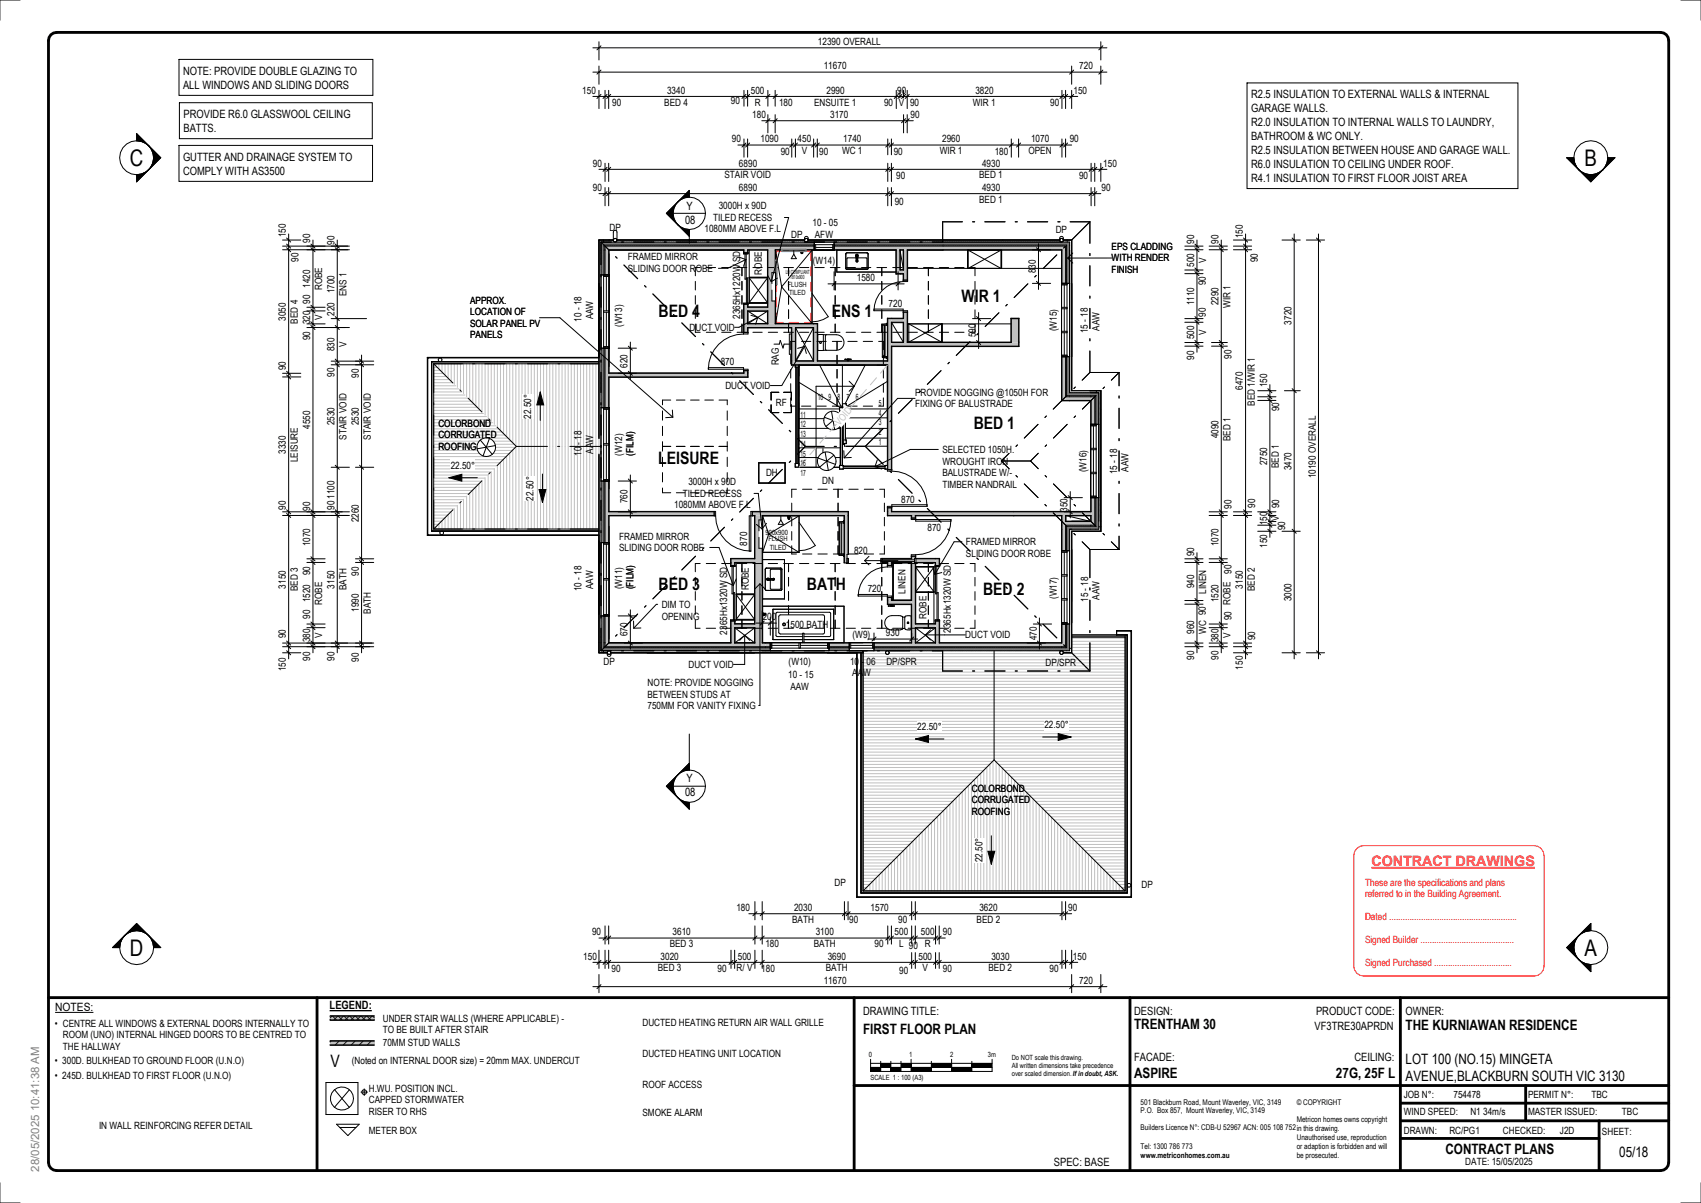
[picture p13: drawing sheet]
<svg xmlns="http://www.w3.org/2000/svg" width="420mm" height="297mm" viewBox="0 0 420 297" stroke-linecap="round" stroke-linejoin="round" font-family="sans-serif">
<defs><g id="words">
<g font-size="5.6">
<text x="32.1" y="40.9">C</text>
<text x="391.3" y="41">B</text>
<text x="32" y="236">D</text>
<text x="391.3" y="236.1">A</text>
</g>
<g font-size="4.2">
<text x="237.5" y="74.6">WIR 1</text>
<text x="162.6" y="78.2">BED 4</text>
<text x="205.4" y="78.3">ENS 1</text>
<text x="240.5" y="106">BED 1</text>
<text x="162.5" y="114.6">LEISURE</text>
<text x="162.6" y="145.7">BED 3</text>
<text x="199.3" y="145.7">BATH</text>
<text x="242.8" y="147">BED 2</text>
<text x="81.7" y="263.6">V</text>
</g>
<text font-size="3.5" fill="#f00" x="338.7" y="213.9">CONTRACT DRAWINGS</text>
<g font-size="3.5">
<text x="213.1" y="255.3">FIRST FLOOR PLAN</text>
<text x="280.1" y="254.2">TRENTHAM 30</text>
<text x="347.1" y="254.4">THE KURNIAWAN RESIDENCE</text>
<text x="347.1" y="262.7">LOT 100 (NO.15) MINGETA</text>
<text x="280.1" y="266.3">ASPIRE</text>
<text x="329.9" y="266.3">27G, 25F L</text>
<text x="347.1" y="266.9">AVENUE,BLACKBURN SOUTH VIC 3130</text>
<text x="357" y="285">CONTRACT PLANS</text>
<text x="399.9" y="285.6">05/18</text>
</g>
<g font-size="2.8">
<text x="45.2" y="18.4">NOTE: PROVIDE DOUBLE GLAZING TO</text>
<text x="45.2" y="21.9">ALL WINDOWS AND SLIDING DOORS</text>
<text x="45.3" y="29.1">PROVIDE R6.0 GLASSWOOL CEILING</text>
<text x="309" y="24.3">R2.5 INSULATION TO EXTERNAL WALLS &amp; INTERNAL</text>
<text x="309" y="27.7">GARAGE WALLS.</text>
<text x="45.3" y="32.6">BATTS.</text>
<text x="309" y="31.1">R2.0 INSULATION TO INTERNAL WALLS TO LAUNDRY,</text>
<text x="309" y="34.6">BATHROOM &amp; WC ONLY.</text>
<text x="45.2" y="39.7">GUTTER AND DRAINAGE SYSTEM TO</text>
<text x="309" y="38">R2.5 INSULATION BETWEEN HOUSE AND GARAGE WALL.</text>
<text x="309" y="41.5">R6.0 INSULATION TO CEILING UNDER ROOF.</text>
<text x="45.2" y="43.1">COMPLY WITH AS3500</text>
<text x="309" y="44.9">R4.1 INSULATION TO FIRST FLOOR JOIST AREA</text>
<text x="169.5" y="51.8">Y</text>
<text x="169.2" y="55.2">08</text>
<text x="169.2" y="196.7">08</text>
<text x="169.5" y="193.2">Y</text>
<text x="13.6" y="249.7">NOTES:</text>
<text x="81.4" y="249.3">LEGEND:</text>
<text x="213.1" y="250.6">DRAWING TITLE:</text>
<text x="280.1" y="250.6">DESIGN:</text>
<text x="325" y="250.6">PRODUCT CODE:</text>
<text x="347.1" y="250.6">OWNER:</text>
<text x="324.6" y="254.3">VF3TRE30APRDN</text>
<text x="280.1" y="262.1">FACADE:</text>
<text x="334.5" y="261.9">CEILING:</text>
<text x="260.3" y="288.1">SPEC: BASE</text>
</g>
<text font-size="2.8" fill="#808080" x="9.7" y="289.4" transform="rotate(-90 9.7 289.4)">28/05/2025 10:41:38 AM</text>
<g font-size="2.5">
<text x="202" y="11.1">12390 OVERALL</text>
<text x="203.4" y="17.1">11670</text>
<text x="266.5" y="17.1">720</text>
<text x="143.8" y="23.1">150</text>
<text x="164.7" y="23.1">3340</text>
<text x="185.4" y="23.1">500</text>
<text x="204.1" y="23.1">2990</text>
<text x="221.6" y="23.1">90</text>
<text x="240.9" y="23.1">3820</text>
<text x="265.1" y="23.1">150</text>
<text x="151.2" y="26.1">90</text>
<text x="164" y="26.1">BED 4</text>
<text x="180.5" y="25.8">90</text>
<text x="185.8" y="29.1">180</text>
<text x="186.4" y="26.1">R</text>
<text x="192.4" y="26.1">180</text>
<text x="201" y="26.1">ENSUITE 1</text>
<text x="205" y="29.1">3170</text>
<text x="218.3" y="26.1">90</text>
<text x="222" y="26.1">V</text>
<text x="224.7" y="26.1">90</text>
<text x="224.9" y="29.1">90</text>
<text x="240.3" y="26.1">WIR 1</text>
<text x="259.3" y="26.1">90</text>
<text x="180.8" y="35.1">90</text>
<text x="187.8" y="35.1">1090</text>
<text x="197" y="35.1">450</text>
<text x="208.3" y="35.1">1740</text>
<text x="232.7" y="35.1">2960</text>
<text x="254.6" y="35.1">1070</text>
<text x="264.2" y="35.1">90</text>
<text x="146.4" y="41.1">90</text>
<text x="182.5" y="41.1">6890</text>
<text x="192.8" y="38.2">90</text>
<text x="198" y="38.1">V</text>
<text x="202.3" y="38.2">90</text>
<text x="207.9" y="38.1">WC 1</text>
<text x="220.7" y="38.2">90</text>
<text x="232.1" y="38.1">WIR 1</text>
<text x="242.5" y="41.1">4930</text>
<text x="245.6" y="38.2">180</text>
<text x="254" y="38.1">OPEN</text>
<text x="272.5" y="41.1">150</text>
<text x="146.4" y="47.1">90</text>
<text x="178.9" y="44.1">STAIR VOID</text>
<text x="182.5" y="47.1">6890</text>
<text x="221.3" y="44.1">90</text>
<text x="241.8" y="44.1">BED 1</text>
<text x="242.5" y="47.1">4930</text>
<text x="266.5" y="44.1">90</text>
<text x="272" y="47.1">90</text>
<text x="177.5" y="51.7">3000H x 90D</text>
<text x="220.9" y="50.5">90</text>
<text x="241.8" y="50.1">BED 1</text>
<text x="70.6" y="58.6" transform="rotate(-90 70.6 58.6)">150</text>
<text x="76.6" y="60" transform="rotate(-90 76.6 60)">90</text>
<text x="150.5" y="57">DP</text>
<text x="174" y="57.4">1080MM ABOVE F.L</text>
<text x="176.1" y="54.5">TILED RECESS</text>
<text x="195.4" y="58.7">DP</text>
<text x="200.7" y="55.9">10 - 05</text>
<text x="201.2" y="58.7">AFW</text>
<text x="260.7" y="57.5">DP</text>
<text x="306.9" y="58.8" transform="rotate(-90 306.9 58.8)">150</text>
<text x="73.7" y="64.7" transform="rotate(-90 73.7 64.7)">90</text>
<text x="82.6" y="60.4" transform="rotate(-90 82.6 60.4)">90</text>
<text x="155" y="64.3">FRAMED MIRROR</text>
<text x="200.7" y="65.1">(W14)</text>
<text x="274.5" y="61.7">EPS CLADDING</text>
<text x="274.5" y="64.6">WITH RENDER</text>
<text x="294.9" y="65.9" transform="rotate(-90 294.9 65.9)">500</text>
<text x="294.9" y="60.2" transform="rotate(-90 294.9 60.2)">90</text>
<text x="297.8" y="64.9" transform="rotate(-90 297.8 64.9)">V</text>
<text x="300.9" y="60.2" transform="rotate(-90 300.9 60.2)">90</text>
<text x="310.6" y="64.8" transform="rotate(-90 310.6 64.8)">90</text>
<text x="76.6" y="71.1" transform="rotate(-90 76.6 71.1)">1420</text>
<text x="79.5" y="71.7" transform="rotate(-90 79.5 71.7)">ROBE</text>
<text x="155" y="67.2">SLIDING DOOR ROBE</text>
<text x="188.1" y="67.8" transform="rotate(-90 188.1 67.8)">ROBE</text>
<text x="211.6" y="69.4">1580</text>
<text x="255.8" y="67.5" transform="rotate(-90 255.8 67.5)">830</text>
<text x="274.5" y="67.4">FINISH</text>
<text x="297.8" y="70.5" transform="rotate(-90 297.8 70.5)">90</text>
<text x="76.6" y="75" transform="rotate(-90 76.6 75)">90</text>
<text x="82.6" y="72.5" transform="rotate(-90 82.6 72.5)">1700</text>
<text x="85.5" y="73.2" transform="rotate(-90 85.5 73.2)">ENS 1</text>
<text x="116.1" y="75">APPROX.</text>
<text x="116.1" y="77.9">LOCATION OF</text>
<text x="219.5" y="75.8">720</text>
<text x="294.9" y="75.4" transform="rotate(-90 294.9 75.4)">1110</text>
<text x="300.9" y="75.4" transform="rotate(-90 300.9 75.4)">2290</text>
<text x="303.9" y="76" transform="rotate(-90 303.9 76)">WIR 1</text>
<text x="70.6" y="79.2" transform="rotate(-90 70.6 79.2)">3050</text>
<text x="73.5" y="79.9" transform="rotate(-90 73.5 79.9)">BED 4</text>
<text x="76.6" y="80.1" transform="rotate(-90 76.6 80.1)">320</text>
<text x="79.5" y="79.1" transform="rotate(-90 79.5 79.1)">V</text>
<text x="82.6" y="78" transform="rotate(-90 82.6 78)">220</text>
<text x="116.1" y="80.7">SOLAR PANEL PV</text>
<text x="116.1" y="83.6">PANELS</text>
<text x="143.6" y="79.5" transform="rotate(-90 143.6 79.5)">10 - 18</text>
<text x="146.5" y="78.9" transform="rotate(-90 146.5 78.9)">AAW</text>
<text x="153.6" y="80.8" transform="rotate(-90 153.6 80.8)">(W13)</text>
<text x="170.3" y="81.7">DUCT VOID</text>
<text x="182.8" y="78.7" transform="rotate(-90 182.8 78.7)">2365Hx1220W SD</text>
<text x="241" y="83.3" transform="rotate(-90 241 83.3)">590</text>
<text x="261" y="81.8" transform="rotate(-90 261 81.8)">(W15)</text>
<text x="268.6" y="82.3" transform="rotate(-90 268.6 82.3)">15 - 18</text>
<text x="271.5" y="81.7" transform="rotate(-90 271.5 81.7)">AAW</text>
<text x="294.9" y="83.8" transform="rotate(-90 294.9 83.8)">500</text>
<text x="297.8" y="78.2" transform="rotate(-90 297.8 78.2)">90</text>
<text x="297.8" y="82.8" transform="rotate(-90 297.8 82.8)">V</text>
<text x="318.9" y="80.2" transform="rotate(-90 318.9 80.2)">3720</text>
<text x="76.6" y="84" transform="rotate(-90 76.6 84)">90</text>
<text x="82.6" y="86.7" transform="rotate(-90 82.6 86.7)">830</text>
<text x="85.5" y="85.7" transform="rotate(-90 85.5 85.7)">V</text>
<text x="294.9" y="88.8" transform="rotate(-90 294.9 88.8)">90</text>
<text x="304.1" y="88.6" transform="rotate(-90 304.1 88.6)">90</text>
<text x="70.6" y="91.5" transform="rotate(-90 70.6 91.5)">90</text>
<text x="82.6" y="93.1" transform="rotate(-90 82.6 93.1)">90</text>
<text x="88.6" y="93.3" transform="rotate(-90 88.6 93.3)">90</text>
<text x="155" y="90.8" transform="rotate(-90 155 90.8)">620</text>
<text x="178" y="90.2">870</text>
<text x="192.3" y="90.2" transform="rotate(-90 192.3 90.2)">RAG</text>
<text x="312.9" y="95.6" transform="rotate(-90 312.9 95.6)">150</text>
<text x="179.1" y="96">DUCT VOID</text>
<text x="191.6" y="100.3">RF</text>
<text x="226" y="97.8">PROVIDE NOGGING @1050H FOR</text>
<text x="226" y="100.6">FIXING OF BALUSTRADE</text>
<text x="306.9" y="96.3" transform="rotate(-90 306.9 96.3)">6470</text>
<text x="309.9" y="100.2" transform="rotate(-90 309.9 100.2)">BED 1/WIR 1</text>
<text x="315.9" y="101.6" transform="rotate(-90 315.9 101.6)">90</text>
<text x="76.6" y="105.9" transform="rotate(-90 76.6 105.9)">4550</text>
<text x="82.6" y="105" transform="rotate(-90 82.6 105)">2530</text>
<text x="88.6" y="105" transform="rotate(-90 88.6 105)">2530</text>
<text x="108.3" y="105.4">COLORBOND</text>
<text x="131.2" y="103.4" transform="rotate(-90 131.2 103.4)">22.50°</text>
<text x="70.6" y="112" transform="rotate(-90 70.6 112)">3330</text>
<text x="85.5" y="108.6" transform="rotate(-90 85.5 108.6)">STAIR VOID</text>
<text x="91.5" y="108.6" transform="rotate(-90 91.5 108.6)">STAIR VOID</text>
<text x="108.3" y="108.2">CORRUGATED</text>
<text x="108.3" y="111.1">ROOFING</text>
<text x="143.6" y="112.6" transform="rotate(-90 143.6 112.6)">10 - 18</text>
<text x="146.5" y="112" transform="rotate(-90 146.5 112)">AAW</text>
<text x="153.6" y="112.5" transform="rotate(-90 153.6 112.5)">(W12)</text>
<text x="156.5" y="112.5" transform="rotate(-90 156.5 112.5)">(FILM)</text>
<text x="232.7" y="111.9">SELECTED 1050H.</text>
<text x="300.9" y="108.2" transform="rotate(-90 300.9 108.2)">4090</text>
<text x="303.9" y="108.9" transform="rotate(-90 303.9 108.9)">BED 1</text>
<text x="73.5" y="114.2" transform="rotate(-90 73.5 114.2)">LEISURE</text>
<text x="111.3" y="115.8">22.50°</text>
<text x="170" y="119.8">3000H x 90D</text>
<text x="189.2" y="117.7">DH</text>
<text x="203" y="119.5">DN</text>
<text x="232.7" y="114.7">WROUGHT IRON</text>
<text x="232.7" y="117.6">BALUSTRADE W/-</text>
<text x="268.3" y="116.6" transform="rotate(-90 268.3 116.6)">(W16)</text>
<text x="275.9" y="117.1" transform="rotate(-90 275.9 117.1)">15 - 18</text>
<text x="278.7" y="116.5" transform="rotate(-90 278.7 116.5)">AAW</text>
<text x="312.9" y="114.9" transform="rotate(-90 312.9 114.9)">2750</text>
<text x="315.9" y="115.6" transform="rotate(-90 315.9 115.6)">BED 1</text>
<text x="318.9" y="116.1" transform="rotate(-90 318.9 116.1)">3470</text>
<text x="324.9" y="118.1" transform="rotate(-90 324.9 118.1)">10190 OVERALL</text>
<text x="70.6" y="125.9" transform="rotate(-90 70.6 125.9)">90</text>
<text x="82.6" y="126" transform="rotate(-90 82.6 126)">90</text>
<text x="82.6" y="123.2" transform="rotate(-90 82.6 123.2)">1100</text>
<text x="131.8" y="123.6" transform="rotate(-90 131.8 123.6)">22.50°</text>
<text x="155" y="124.3" transform="rotate(-90 155 124.3)">760</text>
<text x="166.5" y="125.5">1080MM ABOVE F.L</text>
<text x="168.6" y="122.7">TILED RECESS</text>
<text x="222.5" y="124.2">870</text>
<text x="232.7" y="120.4">TIMBER NANDRAIL</text>
<text x="304.1" y="125.6" transform="rotate(-90 304.1 125.6)">90</text>
<text x="309.9" y="125.4" transform="rotate(-90 309.9 125.4)">90</text>
<text x="315.9" y="125.6" transform="rotate(-90 315.9 125.6)">90</text>
<text x="76.6" y="126.1" transform="rotate(-90 76.6 126.1)">90</text>
<text x="88.6" y="129" transform="rotate(-90 88.6 129)">2260</text>
<text x="229.1" y="131">870</text>
<text x="263.6" y="126.4" transform="rotate(-90 263.6 126.4)">350</text>
<text x="312.9" y="129.8" transform="rotate(-90 312.9 129.8)">150</text>
<text x="315.9" y="128.7" transform="rotate(-90 315.9 128.7)">V</text>
<text x="317.4" y="130.9" transform="rotate(-90 317.4 130.9)">90</text>
<text x="76.6" y="134.9" transform="rotate(-90 76.6 134.9)">1070</text>
<text x="152.9" y="133.3">FRAMED MIRROR</text>
<text x="152.9" y="136.1">SLIDING DOOR ROBE</text>
<text x="184.6" y="134.7" transform="rotate(-90 184.6 134.7)">870</text>
<text x="210.9" y="136.7">820</text>
<text x="238.6" y="134.7">FRAMED MIRROR</text>
<text x="238.6" y="137.5">SLIDING DOOR ROBE</text>
<text x="294.9" y="137.4" transform="rotate(-90 294.9 137.4)">90</text>
<text x="300.9" y="134.9" transform="rotate(-90 300.9 134.9)">1070</text>
<text x="312.9" y="135.3" transform="rotate(-90 312.9 135.3)">150</text>
<text x="76.6" y="142.1" transform="rotate(-90 76.6 142.1)">90</text>
<text x="88.6" y="142.3" transform="rotate(-90 88.6 142.3)">90</text>
<text x="304.1" y="141.8" transform="rotate(-90 304.1 141.8)">90</text>
<text x="70.6" y="145.3" transform="rotate(-90 70.6 145.3)">3150</text>
<text x="73.5" y="146" transform="rotate(-90 73.5 146)">BED 3</text>
<text x="76.6" y="148.8" transform="rotate(-90 76.6 148.8)">1520</text>
<text x="79.5" y="149.4" transform="rotate(-90 79.5 149.4)">ROBE</text>
<text x="82.6" y="145.3" transform="rotate(-90 82.6 145.3)">3150</text>
<text x="85.5" y="145.8" transform="rotate(-90 85.5 145.8)">BATH</text>
<text x="143.6" y="146" transform="rotate(-90 143.6 146)">10 - 18</text>
<text x="146.5" y="145.5" transform="rotate(-90 146.5 145.5)">AAW</text>
<text x="153.6" y="145.5" transform="rotate(-90 153.6 145.5)">(W11)</text>
<text x="156.5" y="145.5" transform="rotate(-90 156.5 145.5)">(FILM)</text>
<text x="184.9" y="145.8" transform="rotate(-90 184.9 145.8)">ROBE</text>
<text x="214.3" y="146.2">720</text>
<text x="223.6" y="146.6" transform="rotate(-90 223.6 146.6)">LINEN</text>
<text x="261" y="148" transform="rotate(-90 261 148)">(W17)</text>
<text x="268.7" y="148.7" transform="rotate(-90 268.7 148.7)">15 - 18</text>
<text x="271.6" y="148.1" transform="rotate(-90 271.6 148.1)">AAW</text>
<text x="294.9" y="145.3" transform="rotate(-90 294.9 145.3)">940</text>
<text x="297.8" y="146.6" transform="rotate(-90 297.8 146.6)">LINEN</text>
<text x="300.9" y="148.8" transform="rotate(-90 300.9 148.8)">1520</text>
<text x="306.9" y="145.3" transform="rotate(-90 306.9 145.3)">3150</text>
<text x="309.9" y="146" transform="rotate(-90 309.9 146)">BED 2</text>
<text x="318.9" y="148.5" transform="rotate(-90 318.9 148.5)">3000</text>
<text x="76.6" y="152.8" transform="rotate(-90 76.6 152.8)">90</text>
<text x="88.6" y="151.1" transform="rotate(-90 88.6 151.1)">1990</text>
<text x="91.5" y="151.6" transform="rotate(-90 91.5 151.6)">BATH</text>
<text x="163.4" y="150.2">DIM TO</text>
<text x="163.4" y="153">OPENING</text>
<text x="188.4" y="153.2">200</text>
<text x="194.1" y="155">1500 BATH</text>
<text x="228.8" y="152.9" transform="rotate(-90 228.8 152.9)">ROBE</text>
<text x="304.1" y="153.2" transform="rotate(-90 304.1 153.2)">90 ROBE</text>
<text x="70.6" y="157.6" transform="rotate(-90 70.6 157.6)">90</text>
<text x="76.6" y="158.6" transform="rotate(-90 76.6 158.6)">380</text>
<text x="79.5" y="157.6" transform="rotate(-90 79.5 157.6)">V</text>
<text x="155" y="157.2" transform="rotate(-90 155 157.2)">670</text>
<text x="179.6" y="156.7" transform="rotate(-90 179.6 156.7)">2365Hx1320W SD</text>
<text x="210.6" y="157.5">(W9)</text>
<text x="218.8" y="157.1">930</text>
<text x="234.8" y="156.3" transform="rotate(-90 234.8 156.3)">2365Hx1320W SD</text>
<text x="238.4" y="157.6">DUCT VOID</text>
<text x="256" y="158.2" transform="rotate(-90 256 158.2)">470</text>
<text x="294.9" y="156.6" transform="rotate(-90 294.9 156.6)">960</text>
<text x="297.8" y="156.6" transform="rotate(-90 297.8 156.6)">WC 90</text>
<text x="300.9" y="158.6" transform="rotate(-90 300.9 158.6)">380</text>
<text x="303.9" y="157.6" transform="rotate(-90 303.9 157.6)">V</text>
<text x="309.9" y="158.1" transform="rotate(-90 309.9 158.1)">90</text>
<text x="70.6" y="165.8" transform="rotate(-90 70.6 165.8)">150</text>
<text x="76.6" y="163.2" transform="rotate(-90 76.6 163.2)">90</text>
<text x="82.6" y="163.2" transform="rotate(-90 82.6 163.2)">90</text>
<text x="88.6" y="163.4" transform="rotate(-90 88.6 163.4)">90</text>
<text x="149" y="164.2">DP</text>
<text x="170" y="164.9">DUCT VOID</text>
<text x="194.6" y="167.5">10 - 15</text>
<text x="194.8" y="164.1">(W10)</text>
<text x="209.9" y="164.1">10 - 06</text>
<text x="210.5" y="167">AAW</text>
<text x="218.9" y="164.1">DP/SPR</text>
<text x="258.2" y="164.6">DP/SPR</text>
<text x="294.9" y="162.9" transform="rotate(-90 294.9 162.9)">90</text>
<text x="300.9" y="162.9" transform="rotate(-90 300.9 162.9)">90</text>
<text x="306.9" y="165.4" transform="rotate(-90 306.9 165.4)">150</text>
<text x="159.9" y="169.4">NOTE: PROVIDE NOGGING</text>
<text x="159.9" y="172.3">BETWEEN STUDS AT</text>
<text x="195.2" y="170.4">AAW</text>
<text x="159.9" y="175.1">750MM FOR VANITY FIXING</text>
<text x="257.9" y="179.8">22.50°</text>
<text x="226.5" y="180.3">22.50°</text>
<text x="240" y="195.5">COLORBOND</text>
<text x="240" y="198.4">CORRUGATED</text>
<text x="240" y="201.2">ROOFING</text>
<text x="242.6" y="213" transform="rotate(-90 242.6 213)">22.50°</text>
<text x="206.1" y="218.9">DP</text>
<text x="281.9" y="219.3">DP</text>
<text x="181.9" y="225">180</text>
<text x="195.6" y="227.9">BATH</text>
<text x="196.1" y="225">2030</text>
<text x="209.7" y="227.9">90</text>
<text x="215" y="225">1570</text>
<text x="221.8" y="227.9">90</text>
<text x="241.2" y="227.9">BED 2</text>
<text x="241.9" y="225">3620</text>
<text x="263.8" y="225">90</text>
<text x="146.2" y="231">90</text>
<text x="165.4" y="233.9">BED 3</text>
<text x="166.1" y="231">3610</text>
<text x="189" y="233.8">180</text>
<text x="201" y="233.9">BATH</text>
<text x="201.5" y="231">3100</text>
<text x="216" y="233.8">90</text>
<text x="220.9" y="231">500</text>
<text x="222.1" y="233.9">L 90 R</text>
<text x="227.4" y="231">500</text>
<text x="232.8" y="231">90</text>
<text x="144.1" y="237">150</text>
<text x="162.4" y="239.9">BED 3</text>
<text x="163.1" y="237">3020</text>
<text x="181.9" y="239.9">R/ V</text>
<text x="182.2" y="237">500</text>
<text x="203.9" y="239.9">BATH</text>
<text x="204.4" y="237">3690</text>
<text x="226.8" y="237">500</text>
<text x="227.9" y="239.9">V</text>
<text x="244.1" y="239.9">BED 2</text>
<text x="244.8" y="237">3030</text>
<text x="265" y="237">150</text>
<text x="151" y="240.1">90</text>
<text x="177.2" y="240.1">90</text>
<text x="188" y="240.1">180</text>
<text x="203.4" y="243">11670</text>
<text x="222.1" y="240.5">90</text>
<text x="232.8" y="240.1">90</text>
<text x="259.2" y="240.1">90</text>
<text x="266.5" y="243">720</text>
<text x="13.5" y="253.5">• CENTRE ALL WINDOWS &amp; EXTERNAL DOORS INTERNALLY TO</text>
<text x="15.5" y="256.4">ROOM (UNO) INTERNAL HINGED DOORS TO BE CENTRED TO</text>
<text x="94.5" y="252.3">UNDER STAIR WALLS (WHERE APPLICABLE) -</text>
<text x="94.5" y="255.2">TO BE BUILT AFTER STAIR</text>
<text x="158.7" y="253.5">DUCTED HEATING RETURN AIR WALL GRILLE</text>
<text x="13.5" y="262.7">• 300D. BULKHEAD TO GROUND FLOOR (U.N.O)</text>
<text x="15.5" y="259.2">THE HALLWAY</text>
<text x="86.9" y="262.9">(Noted on INTERNAL DOOR size) = 20mm MAX. UNDERCUT</text>
<text x="94.5" y="258.4">70MM STUD WALLS</text>
<text x="158.7" y="261.1">DUCTED HEATING UNIT LOCATION</text>
<text x="13.5" y="266.4">• 245D. BULKHEAD TO FIRST FLOOR (U.N.O)</text>
<text x="91.1" y="269.6">H.WU. POSITION INCL.</text>
<text x="158.7" y="268.8">ROOF ACCESS</text>
<text x="91.1" y="272.4">CAPPED STORMWATER</text>
<text x="91.1" y="275.3">RISER TO RHS</text>
<text x="158.7" y="275.6">SMOKE ALARM</text>
<text x="346.7" y="271.2">JOB N°:</text>
<text x="346.7" y="275.3">WIND SPEED:</text>
<text x="358.9" y="271.2">754478</text>
<text x="363.1" y="275.3">N1 34m/s</text>
<text x="377.4" y="275.3">MASTER ISSUED:</text>
<text x="377.4" y="271.2">PERMIT N°:</text>
<text x="393" y="271.2">TBC</text>
<text x="400.5" y="275.3">TBC</text>
<text x="24.5" y="278.8">IN WALL REINFORCING REFER DETAIL</text>
<text x="91.1" y="280">METER BOX</text>
<text x="346.7" y="280.1">DRAWN:</text>
<text x="357.9" y="280.1">RC/PG1</text>
<text x="371.2" y="280.1">CHECKED:</text>
<text x="385.3" y="280.1">J2D</text>
<text x="395.6" y="280.4">SHEET:</text>
<text x="361.9" y="287.6">DATE: 15/05/2025</text>
</g>
<text font-size="2.5" fill="#c0c0c0" x="207.3" y="105.2" transform="rotate(-49 207.3 105.2)">VOID</text>
<g font-size="2.5" fill="#f00">
<text x="337.1" y="218.7">These are the specifications and plans</text>
<text x="337.1" y="221.6">referred to in the Building Agreement.</text>
<text x="337.1" y="227.3">Dated ........................................................</text>
<text x="337.1" y="232.9">Signed Builder .........................................</text>
<text x="337.1" y="238.6">Signed Purchased ..................................</text>
</g>
<g font-size="2.1">
<text x="202" y="98.7">10</text>
<text x="204.6" y="98.7">9</text>
<text x="206.8" y="98.7">8</text>
<text x="209.1" y="98.7">7</text>
<text x="211.4" y="98.7">6</text>
<text x="217.1" y="100.3">5</text>
<text x="197.7" y="105.5">12</text>
<text x="197.7" y="107.9">13</text>
<text x="197.7" y="103.1">11</text>
<text x="217.1" y="107.5">2</text>
<text x="217.1" y="105.1">3</text>
<text x="217.1" y="102.7">4</text>
<text x="197.7" y="110.3">14</text>
<text x="197.7" y="112.7">15</text>
<text x="217.1" y="109.9">1</text>
<text x="197.7" y="115.1">16</text>
<text x="197.7" y="117.5">17</text>
</g>
<g font-size="1.9">
<text x="281.7" y="272.8">501 Blackburn Road, Mount Waverley, VIC, 3149</text>
<text x="281.7" y="275">P.O. Box 857, Mount Waverley, VIC, 3149</text>
<text x="320.2" y="272.8">© COPYRIGHT</text>
<text x="281.7" y="279.2">Builders Licence N°: CDB-U 52967 ACN: 005 108 752in this drawing.</text>
<text x="320.2" y="277.2">Metricon homes owns copyright</text>
<text x="320.2" y="281.5">Unauthorised use, reproduction</text>
<text x="281.7" y="283.7">Tel: 1300 786 773</text>
<text x="281.7" y="285.9">www.metriconhomes.com.au</text>
<text x="320.2" y="283.7">or adaption is forbidden and will</text>
<text x="320.2" y="285.9">be prosecuted.</text>
</g>
<g font-size="1.8">
<text x="194.5" y="70.8">FLUSH</text>
<text x="194.9" y="72.9">TILED</text>
<text x="189" y="132">900x900</text>
<text x="189.8" y="133.7">FLUSH</text>
<text x="190.1" y="135.8">TILED</text>
<text x="214.6" y="261.1">0</text>
<text x="224.5" y="261.1">1</text>
<text x="234.6" y="261.1">2</text>
<text x="244" y="261.1">3m</text>
<text x="249.9" y="261.7">Do NOT scale this drawing.</text>
<text x="249.9" y="263.8">All written dimensions take precedence</text>
<text x="215" y="266.6">SCALE 1 : 100 (A3)</text>
<text x="249.9" y="265.8">over scaled dimension.If in doubt, ASK.</text>
</g>
<g font-size="1.4">
<text x="194" y="67.7">LH COMPLIANT</text>
<text x="195.2" y="69">1810x900</text>
</g>
</g></defs>
<path d="M149.4 60.8v.9h51.7v-.9zM206 60.8v.9h26.9v-.9z" fill="#c0c0c0"/>
<path d="M189 160v.7h1.2v-.7zM204.7 160v.7h5v-.7zM215.8 160v.7h47.6v-.7z" fill="#fff"/>
<path d="M189 158.8v.9h1.2v-.9zM204.7 158.8v.9h5v-.9zM215.8 158.8v.9h46.5v-.9z" fill="#c0c0c0"/>
<path d="M148.4 152.1v7.9h.8v-7.9zM148.4 118.8v15.2h.8v-15.2zM148.4 86v14.7h.8v-14.7zM148.4 60.5v7.4h.8v-7.4z" fill="#fff"/>
<path d="M149.4 152.1v6.7h.9v-6.7zM149.4 118.8v15.2h.9v-15.2zM149.4 86v14.7h.9v-14.7zM149.4 61.7v6.2h.9v-6.2z" fill="#c0c0c0"/>
<path d="M263.4 88.1v9.6h.8v-9.6zM263.4 60.5v9.5h.8v-9.5z" fill="#fff"/>
<path d="M262.3 88.1v10.8h.9v-10.8zM262.3 61.7v8.3h.9v-8.3z" fill="#c0c0c0"/>
<path d="M270.6 122.9v7.8h.8v-7.8zM270.6 97v7.8h.8v-7.8z" fill="#fff"/>
<path d="M269.5 122.9v6.8h.9v-6.8zM269.5 98v6.8h.9v-6.8z" fill="#c0c0c0"/>
<path d="M264.2 97h6.4v.7h-6.4z" fill="#fff"/>
<path d="M263.2 98h6.3v.9h-6.3z" fill="#c0c0c0"/>
<path d="M263.4 130h7.2v.7h-7.2z" fill="#fff"/>
<path d="M262.3 128.8h7.2v.9h-7.2z" fill="#c0c0c0"/>
<path d="M232.9 59.8h31.3v.7h-31.3z" fill="#fff"/>
<path d="M232.9 60.8h30.3v.9h-30.3z" fill="#c0c0c0"/>
<path d="M148.4 160h40.6v.7h-40.6z" fill="#fff"/>
<path d="M149.4 158.8h39.6v.9h-39.6z" fill="#c0c0c0"/>
<path d="M263.4 154.1v6.6h.8v-6.6zM263.4 130.7v5.3h.8v-5.3z" fill="#fff"/>
<g fill="#c0c0c0">
<path d="M250.4 126.4h19.1v.9h-19.1z"/>
<path d="M220.1 84.6h31.5v.9h-31.5z"/>
<path d="M262.3 127.3h.9v1.5h-.9z"/>
<path d="M226.2 138h4.8v.9h-4.8z"/>
<path d="M226 154.1h5v.9h-5z"/>
<path d="M208.5 127.3h.9v9.6h-.2v2.1h-.7z"/>
<path d="M186.4 127.3h1.8v1.1h-.8v7h.8v23.4h-1.8z"/>
<path d="M180.5 138h5.9v.9h-5.9z"/>
<path d="M181.4 154.1h5v.9h-5z"/>
<path d="M219.2 148.3h5.9v.9h-5.9z"/>
<path d="M150.3 92.2h34.3v.9h-34.3z"/>
<path d="M220.1 78.7h3v.9h-3z"/>
<path d="M189.6 61.7h1.8v5.6h-.8v7h.8v5.7h-1.8z"/>
<path d="M184.6 75.9h5v.9h-5z"/>
<path d="M221.3 61.7h.9v5.9h-.9z"/>
<path d="M222.2 66.7h.9v.9h-.9z"/>
<path d="M249.7 78.7h1.9v5.9h-1.9z"/>
<path d="M195.5 89.2h23.7v.9h-23.7z"/>
<path d="M195.5 80.9h.9v8.3h-.9z"/>
<path d="M200.9 80h.9v9.2h-.9z"/>
<path d="M184.6 80h16.3v.9h-16.3z"/>
<path d="M219.2 126.4h31.2v.9h-31.2z"/>
<path d="M262.3 154.1v5.6h.9v-5.6zM262.3 129.7v6.3h.9v-6.3z"/>
<path d="M219.2 125.4v1h.9v-1zM219.2 78.7v37.3h.9v-37.3z"/>
<path d="M225.1 138.7v20.1h.9v-19.8h-.2v-.3zM225.1 137.4v.9h.7l.2-.9zM225.1 127.3v.7h.9v-.7z"/>
<path d="M231 153.4v5.4h.9v-5.4zM231 138v1.7h.9v-1.7z"/>
<path d="M150.3 126.4v.9h26.1v-.9zM185.8 126.4v.9h23.6v-.9z"/>
<path d="M180.5 153.4v5.4h.9v-5.4zM180.5 138.9v.8h.9v-.8z"/>
<path d="M219.2 147.6v.7h.9v-.7zM219.2 138.9v.8h.9v-.8z"/>
<path d="M217.9 138.7v.2h7.2v-.2zM217.9 138v.3h7.2v-.3z"/>
<path d="M183.7 91.5v.7h.9v-.7zM183.7 75.1v7h.9v-7zM183.7 61.7v.7h.9v-.7z"/>
<path d="M223.1 77.1v7.5h.9v-7.5zM223.1 61.7v7.5h.9v-7.5z"/>
</g>
<g fill="#fff">
<path d="M245.5 187.7l32.4 32.3h-64.8z"/>
<path d="M245.5 160.7h16.3a.48 .48 0 0 0 .1 .8 .48 .48 0 0 0 .7-.3h2.1v-3.9h13.2v62.7l-32.4-32.3z"/>
<path d="M107.1 89.8h40.8v18.5h.5v1.9h-20.9z"/>
<path d="M127.5 110.2h20.9v2h-.5v18.5h-40.8z"/>
<path d="M213.1 160.7v59.3l32.4-32.3v-27zM218.7 161.2a.45 .45 0 0 1 .9 0 .45 .45 0 0 1-.9 0z"/>
<path d="M107.1 89.8v40.9l20.4-20.5zM117.8 110.4a2.3 2.3 0 0 1 4.6 0 2.3 2.3 0 0 1-4.6 0z"/>
</g>
<g fill="none" stroke="#000" stroke-width=".25">
<path d="M148.4 59.8l1.9 1.9M148.4 59.8h115.8v37.2h7.2v33.7h-7.2v30h-115.8M148.4 59.8v100.9M149 59.3v.5M151.5 59.3a.45 .45 0 0 1 .4-.4 .45 .45 0 0 1 .5 .4M151.5 59.3a.45 .45 0 0 0 .4 .5 .45 .45 0 0 0 .5-.5M151.5 59.3v-2a.45 .45 0 0 1 .4-.4 .45 .45 0 0 1 .5 .4v2M151.5 59.3h-3.6v49M152.4 59.3h46.3M198.7 59.3a.45 .45 0 0 1 .4-.4 .45 .45 0 0 1 .5 .4M198.7 59.3a.45 .45 0 0 0 .4 .5 .45 .45 0 0 0 .5-.5M198.7 59.3v-.5a.45 .45 0 0 1 .4-.4 .45 .45 0 0 1 .5 .4v.5"/>
<path d="M199.6 59.3h62.1M201.1 59.8v2M206 59.8v2M237.7 54.8h-4.9v5M240.2 54.8h.5M243.2 54.8h5M250.7 54.8h.5M253.7 54.8h5M261.2 54.8h.6M261.7 59.3a.45 .45 0 0 1 .5-.4 .45 .45 0 0 1 .4 .4M261.7 59.3a.45 .45 0 0 0 .5 .5 .45 .45 0 0 0 .4-.5M261.7 59.3v-.5a.45 .45 0 0 1 .5-.4 .45 .45 0 0 1 .4 .4v.5"/>
<path d="M262.6 59.3h2.1v37.2h7.2v34.7h-7.2v30h-2.1M263.6 59.3v.5M264.3 54.8h4.9M269.2 54.8l-4.5 4.4M269.2 54.8v5.3M148.4 67.9h2M149.1 77.1h1.3M149.1 67.9v18.1M149.1 68.2h1.3M149.1 76.8h1.3M149.7 68.2v8.6M149.7 77.1v8.5"/>
<path d="M150.3 61.7h33.4v.7M150.3 61.7v6.2M152 63.4l.4 .4M154.1 65.4l3.4 3.4M159.2 70.5l.3 .4M161.2 72.6l3.4 3.4M166.3 77.7l.4 .3M168.4 79.7l3.4 3.4M171.7 69.5v2.1M171.7 73v2.1M171.7 76.5v2.1M172.9 66.1h-1.2v2"/>
<path d="M174.4 66.1h2.3M178.2 66.1h2.3M182 66.1h2.4M183.2 66.1v2M183.2 69.5v2.1M183.2 73v2.1M183.2 76.5v2.1M183.6 75.1h1.1M183.6 62.4h1.1M183.7 75.1v7M184 62.7v6.2h.3v-6.2M184.3 74.9v-6.3h.3v6.3"/>
<path d="M184.6 62.4v-.7h5v14.2h-5v-.8M184.6 76.8v3.2M184.6 76.8h5M184.6 80h5M184.6 76.8l5 3.2M184.7 76.9h4.8v3h-4.8zM185 61.8v13.1h4.5M185 68.6h4.5l-4.5 6.1h4.5zM185 68.5h4.5M185.9 66.1h2.3M189.6 76.8v3.2M189.6 76.8l-5 3.2"/>
<path d="M189.7 66.1h2.3M190.6 71.6v2.7h.9M191.4 74.3v5.7h10.4v9.2h17.4v-10.5h3.9v-1.6M191.5 61.8h29.7v5.9h1.8v1.8M191.5 61.8v18.1M191.5 61.8l1.5 9M191.5 67.3h-.9v2.7M193 70.8l-1.5 9.1M193.5 66.1h2.4M194.7 66.1v2M194.7 69.5v2.1M194.7 73v2.1"/>
<path d="M194.7 76.5v2.1M196 62.8l.7 1.1h-1.3zM196 61.9v.9M197.4 66.1h2.3M197.7 61.9l.7 .1zM197.7 62h.1M197.8 62.3h.4M197.8 62l.1 .6M197.8 62.2l.4 .1M197.9 62.6h.1M198 62.6h.1M198.1 62.6h.1"/>
<path d="M198.2 62.2v.1M198.2 62l-.1 .6M200.5 72.5l4.1 5.7-1.3 .7-1.3 .4-1.5 .2M200.5 61.8v18.1l-7.5-9.1zM201.1 60.5h-51.9v7.4M201.1 60.8h-51.7v7.1M201.1 61.7h-9.7v5.6M201.1 60.4h4.9M201.2 66.1h2.3M201.4 60.4v1.4M201.4 61.1h4.2M205 66.1h2.5"/>
<path d="M205.6 60.4v1.4M206 60.5h57.4v9.5M206 60.8h57.2v9.2M206 61.7h15.3v5.9h1.8v1.6M206.3 66.1v2M206.3 69.5v2.1M206.3 73v2.1M206.3 76.5v2.1M206.7 61.8v5.4h14.5M208.9 66.2l.3 .3M208.9 66.2v.2M208.9 62.7v3.5"/>
<path d="M208.9 62.6v.1M209 66.1h2.3M209 66.5h.2M211.4 63l.2-.2 .3 .2M211.4 63l.1 .3M211.5 64.2l.1 .2 .2-.2M211.5 63l.1-.1 .2 .1M211.5 63.7l.1 .2 .2-.2M211.5 63.3h.1M211.5 63.7h-2.3v2.5h4.8v-2.5h-2.2M211.5 63v1.2M211.5 64.3l-.2 .2 .2 .2h.3l.1-.2-.1-.2"/>
<path d="M211.5 62.9v.1M211.5 64.4v.2l.2 .1v-.3M211.6 62.9h.1M211.7 62.9l-.2 .1M211.7 62.9l.1 .1M211.7 62.9h.1M211.8 63.3h.1M211.8 63v1.2M211.9 63l-.1 .3M212.8 66.1h2.3M214.1 62.4l.3 .3-.1 3.7-5.1 .1M214.1 62.4h-4.9l-.3 .3"/>
<path d="M214.1 62.4l.1 .1M214.3 62.5l.1 .2M214.4 66.3l-.2 .2M215.8 76.7v-.4h7.2v2.3h-3.9v10.5h-17.2v-9.2h-10.4M215.8 76.7h8.3v7.8h25.5v-5.9h2.1v7h-31.5v30.7M216.6 66.1h2.4M217.8 66.1v2M217.8 69.5v2.1M217.8 73v2.1M217.8 76.5v2.1M219 80l-1.1 .1M219.1 79.8v.6"/>
<path d="M219.1 79.9l-.1 .1M219.1 79.9h.1M219.1 79.9v.3M220.1 79.6v5h3M220.1 79.6h3v5M220.1 79.6l3 5M220.2 79.7h2.8v4.8h-2.8zM220.5 66.1h2.3M222.2 61.7h.9v5M222.2 61.7v5h.9M222.2 61.7l.9 5M222.3 61.8h.7v4.8h-.7z"/>
<path d="M223 69.5a7.2 7.2 0 0 0-7.2 7.2M223 69.5h1.1v-7.7h38.1v37.2h7.2v27.3h-49.2v-1.6h8.7v.4M223 77.1h1.1M223 69.2h1.1M224 69.2v-7.5h38.3v8.3M224 77.1v7.5h25.7v-5.9h1.9v6.8h-31.5v30.5M224.1 80h25.5M224.1 66.3h38.1M224.3 66.1h2.3M224.4 80v4.5l8.1-4.5v4.5zM228.1 66.1h2.4M229.3 66.1v2"/>
<path d="M229.3 69.5v2.1M229.3 73v2.1M229.3 76.5v2.1M232 66.1h2.3M232.7 80v4.5M235.8 66.1h2.3M238.9 61.8v4.5M239.1 61.8v4.5l8.1-4.5v4.5zM239.6 66.1h1.2v2M240.8 69.5v2.1M240.8 73v2.1M240.8 76.5v2.1"/>
<path d="M246.7 77.2l-3.4 3.4M247.3 61.8v4.5M248.7 75.2l-.3 .3M253.8 70.1l-3.4 3.4M255.9 68l-.4 .4M261 62.9l-3.4 3.4M262.2 70h2M262.2 75.9h1.3M262.2 76.3h1.3M262.2 70.3h1.3M262.8 70.3v5.6M262.8 76.3v5.5"/>
<path d="M263 60.9l-.3 .3M263.5 70v18.1M269.2 62.6v.5M269.2 65.6v5M269.2 73.1v.5M269.2 76.1v5.1M105.5 88.3l.1 .1M105.5 88.3v43.9M105.5 88.3h42.4M105.6 88.4v43.7M105.6 88.4h42.3M105.6 88.4l.2 .1"/>
<path d="M107.1 89.8h40.8M107.1 89.8l4.8 4.8M107.1 89.8v40.9M113.6 96.3l.3 .3M115.6 98.3l3.4 3.4M147.9 89.3h-41.3v41.9h41.3M148.4 86h2M149.1 85.6h1.3M149.2 86v14.7M149.4 86v14.7M150.3 86v6.2h33.4v-.7M165.6 98.8h-2v1.2"/>
<path d="M167 98.8h2.2M170.5 98.8h2.2M171.7 80v2.1h1.2M173.5 84.8l.3 .4M174.1 98.8h2.1M174.4 82.1h2.3M174.9 91.2h9.8v2h-34.3v33.1h26.3v1.1M175.5 86.9l3.4 3.4M177.6 98.8h2v1.2M178.2 82.1h2.3M180.6 92l.4 .3M182 82.1h2.4"/>
<path d="M182.7 94l3.4 3.4M183.2 80v2.1M183.6 82.5a8.7 8.7 0 0 0-8.7 8.7M183.6 82.5h1.1v-1.5h10.7v9.2h23.7v26.1h1.1M183.6 82.5v-7.6h1.1v.9h4.8v-14h-4.8v.9h-1.1v-.9h-33.2v30.3h33.2v-1.3h-8.7v.4M183.6 91.5h1.1M183.6 82.1h1.1M184.6 82.1v-1.2h10.9v9.2h23.7v25.9M184.6 91.5v1.6h-34.3v7.6M185.9 82.1h2.3M187.8 99.1l.3 .4M189.7 82.1h2.3"/>
<path d="M190.4 100v1.9h1.9M191.1 85h1.3l.3-.9 .7 1.9 .2-1h1.3M192.3 96.9h-1.9v1.9M193.5 96.9h1.9v1.9M193.5 82.1h2.4M194.7 80v2.1M195.3 98.3v2h1.1M195.3 87.7v2.2M195.3 91.2v2.2M195.3 94.8v2.1M195.4 100v1.9h-1.9M195.4 82.5h-.5v5h.5"/>
<path d="M196.4 90.2v.5h.9M196.4 89.2h4.5M196.4 80.9v8.3M196.4 80.9h4.5M196.4 80.9l4.5 8.3M196.4 84.3h-1.1v2M196.5 81h4.3v8.1h-4.3zM196.6 90.7v23.8M197.1 90.7v23.8M197.3 90.2l-.1 25.2M197.3 90.2v25.2M197.3 94.4l10.2 6.3"/>
<path d="M197.4 82.1h2.3M197.9 84.3h2.3M200.9 80.9v8.3M200.9 80.9l-4.5 8.3M201.2 82.1h2.3M201.7 84.3h2.3M201.9 86.4l.2 .2 1.2-.1M202.4 84.5l.2-.2 .2 .2v.2l-.2 .1-.2-.1zM202.4 90.2l5.5 10.5M203.3 82.7h3.2a1.93 1.93 0 0 1 1.9 1.9 1.93 1.93 0 0 1-1.9 1.9h-3.2M203.3 82.7l-1.2-.1-.2 .2M203.3 82.7v3.8"/>
<path d="M204.1 82.7l-.3 .3v3.2l.3 .3M205 82.1h2.5M205.5 84.3h2.4M206.3 80v2.1M206.7 84.3v2M206.7 87.7v2.2M206.7 91.2v2.2M206.7 94.8v2.1M206.7 98.3v2M208 90.2v10.5M208.1 99.7h.9v.9h-.9M208.7 88.7h.1"/>
<path d="M208.7 88.8h.6M208.7 88.7h.6M209 82.1h2.3M209.3 89h.2M209.3 88.7h.1M209.3 88.7v.3v-.3M209.3 88.6h.2M209.4 84.3h2.3M209.5 88.7h.1M209.5 88.7v.3M209.5 88.8h.3M209.5 88.7h.3"/>
<path d="M209.6 89h-.4l.4 .1M209.6 89v.1M209.7 94.1l1.2 1.3M209.8 88.8h.4zM209.8 88.7h.4zM210.9 95.4h-9.4v20M210.9 95.4l-1.2 1.2M212.8 82.1h2.3M213.2 84.3h2.3M213.6 90.2l-4.9 9.5M216.6 82.1h2.4M217 84.3h1.2v2"/>
<path d="M217.8 80v2.1M217.9 88h1.1M217.9 80.3h1.1M217.9 88.3l1.1 .1M217.9 80.1v8.2M218.1 80.3v7.7M218.2 98.3v2h-1.2M218.2 87.7v2.2M218.2 91.2v2.2M218.2 94.8v2.1M218.4 80.3v7.7M218.6 80.3v7.7"/>
<path d="M219 88.4l.1 .1M219 88v.1M219 88.1h.1M219 80.3h.1M219.1 88.4v.1M219.1 88.1h.1M219.1 88v.6M219.1 80.2l-.1 .1M219.1 80.4h.1M219.1 88.1v.4M219.1 80.2h.1M219.1 94.2l-10.1 6.2"/>
<path d="M220.5 82.1h2.3M224.3 82.1h2.3M225.3 98.7l-3.4 3.4M227.3 96.6l-.4 .4M228.1 82.1h2.4M229.3 80v2.1M232 82.1h2.3M232.4 91.5l-3.4 3.4M234.5 89.5l-.4 .3M235.8 82.1h2.3M239.5 84.4l-3.3 3.4M240.8 80v2.1h-1.2"/>
<path d="M241.6 82.3l-.4 .4M262.2 88.1h2M262.2 87.7h1.3M262.2 82.2h1.3M262.2 81.8h1.3M262.3 88.1v10.8h7.2v5.9M262.8 82.2v5.5M263.2 88.1v9.9h7.2v6.8M263.4 88.1v9.6h7.2v7.1M263.5 97.6l-3.4 3.4M265.6 95.6l-.4 .4M269.2 92l-1.9 1.9"/>
<path d="M269.2 92h7.2M269.2 83.7v.5M269.2 86.7v5.3M270.7 97.6l-3.4 3.4M270.8 96.5v.5M272.8 95.6l-.4 .4M276.4 92l-1.9 1.9M276.4 92v3.3M276.4 97.8v.5M118.6 108.7l3 3.5M119 118.8l-3.4 3.3M120.7 103.4l.4 .4"/>
<path d="M120.9 108.3l-1.6 4.3M121.1 116.7l-.4 .4M122.4 110l-4.6 .8M122.8 105.5l4.7 4.7M127.5 110.2h7.7M127.5 110.2l-4.7 4.8M137.7 110.2h.5M140.7 110.2h7.7M147.9 112.2v49h2.1M148.4 118.8h2M148.4 100.7h2M149.1 100.7v18.1"/>
<path d="M149.1 101h1.3M149.1 109.6h1.3M149.1 109.9h1.3M149.1 118.4h1.3M149.2 118.8v15.2M149.4 118.8v15.2M149.7 101v8.6M149.7 109.9v8.5M150.3 118.8v7.6h26.1M163.6 110.2h2M163.6 101.5v2.3M163.6 105.3v2.3"/>
<path d="M163.6 109.1v2.3M163.6 112.9v2.3M163.6 116.7v2.3M167 110.2h2.2M170.5 110.2h2.2M174.1 110.2h2.1M177.6 110.2h2M179.6 101.5v2.3M179.6 105.3v2.3M179.6 109.1v2.3M179.6 112.9v2.3M179.6 116.7v2.3"/>
<path d="M187.4 114.3h6.5v5h-6.5zM189.8 101.2l3.4 3.4M193.2 115.9l-3.4 3.4M194.9 106.3l.4 .3M195.3 113.9l-.4 .3M197 108.3l1.9 1.9M197.2 110.8h.1M197.3 114.5h-.9v.9h6M197.3 101h10M197.3 113h4.8M197.3 110.6h10.2M197.3 108.2h10.2"/>
<path d="M197.3 105.8h7.3M197.3 103.4h6.2M197.9 100.3h2.3M198.9 110.2l-1.9 2M198.9 110.2h4.6M201.7 100.3h2.3M202 113.1l4.3 1.6M203.2 110.8v1M203.6 103.1l4.3 1.5M203.8 111.6l.8 4.6M205.3 101.6l.8 4.5M205.5 100.3h2.4"/>
<path d="M205.9 115.4h1.4M205.9 112.4l-3.5 3M206 110.2h.6M206.3 113h1.2M206.9 105.8h.6M207.3 100.7h.9v.9h-.9zM207.3 114.9h.9v.9h-.9zM207.5 102.4l-3.5 2.9M207.5 101.6v.8M207.5 105.3v9.6M208 101.6v13.3M208.2 101h.1"/>
<path d="M208.2 115.1h10.4M208.2 115.6h10.4M208.2 100.6v.1M208.3 100.6v9.1h-.3M208.3 100.8l-.1 .1M208.3 108.7h.7v.9h-.7M208.5 109.6v.6h10.6M208.8 101h10.3M208.8 108.2h10.3M208.8 105.8h10.3M208.8 103.2h10.3M208.8 100.6v8.1"/>
<path d="M209.1 110.2h4.6M209.4 100.3h2.3M213.2 100.3h2.3M213.7 110.2l4.4 4.5M218.1 105.8l-4.4 4.4M219.1 116h1.1M219.1 114.9h-.5v.9h.5M219.8 116.4l.4 .3M220.2 103.8l-.4 .3M220.2 116.3a8.7 8.7 0 0 1 8.7 8.8M221.9 118.4l3.4 3.4M247.3 113.8l1.9 2"/>
<path d="M247.3 113.8h7.2M249.2 111.9l-1.9 1.9M250.9 117.4l.4 .4M251.3 109.9l-.4 .3M253 119.5l3.4 3.4M254.5 113.8l1.9 2M256.4 104.8l-3.4 3.4M256.4 111.9l-1.9 1.9M258.1 117.4l.4 .4M258.4 102.7l-.4 .4M258.5 109.9l-.4 .3M260.2 119.5l3.4 3.4"/>
<path d="M263.6 104.8l-3.4 3.4M265.6 102.7l-.3 .4M269.4 104.8h2M269.4 111.1h1.3M269.4 110.7h1.3M269.4 117h1.3M269.4 116.6h1.3M269.4 105.1h1.3M270 105.1v5.6M270 111.1v5.5M270 117v5.6M270.7 104.8v18.1"/>
<path d="M276.4 100.8v5M276.4 108.3v.5M276.4 111.3v5M276.4 118.8v.6M105.5 132.2h42.4M105.6 132.1l-.1 .1M105.6 132.1h42.3M105.8 132l-.2 .1M107.1 130.7h40.8M111.9 125.9l-4.8 4.8M113.9 123.8l-.3 .4M148.4 134h2"/>
<path d="M149.1 134.4h1.3M149.1 134v18.1M149.7 134.4v8.5M163.6 120.5v1.2h2M167 121.7h2.2M170.5 121.7h2.2M171.8 137.4l-3.4 3.4M172.9 139.2h-1.2v2M173.8 135.3l-.3 .4M174.1 121.7h2.1M174.4 139.2h2.3M176.4 127.3h-26.1v6.7"/>
<path d="M176.4 126.3v1.1M176.7 127.4a8.7 8.7 0 0 0 8.7 8.7M176.7 127.4h-26.3v31.3h30v-5.6h1.1v.9h4.8v-15h-4.8v.9h-1.1v-2h5.9v-10.5h-1.3v8.7h.4M178.2 139.2h2.3M178.9 130.2l-3.4 3.4M179.6 120.5v1.2h-2M180.4 139.7h1.1M180.8 139.9v6.8h.3v-6.8M181 128.2l-.4 .3M181.4 139.7v-.8h5v15.2h-5v-.7M181.8 139v14.1h4.5M182 139.2h2.4"/>
<path d="M183.2 139.2v2M185.4 136.1v-9.8h24.1v10.6h-.3v2.1M185.8 126.4h23.6v10.5M185.8 127.3h.6v10.7h-5.9v1.7M185.8 126.3v1.1M185.9 139.2h2.3M186.1 123.1l-3.4 3.4M187.4 132.7v2.7h.9M188.1 121l-.3 .4M188.2 135.4v23.4h2M188.2 128.4v-1.1h20.3v11.7M188.3 127.4v31.3h36.7v-9.4h-5.9v-2.5h-7.2v.4"/>
<path d="M188.3 127.4h20.1v11.6h1.1v-1.1h-.3M188.3 138.2h5.4v9.7h-5.4M188.3 127.4l1.5 4.5M188.3 128.4h-.9v2.7M189.7 139.2h2.3M189.8 131.9l7.5-4.5v9M189.8 131.9l-1.5 4.5h9M189.8 131.9l7.5 4.5M192.8 127.5v.9M192.8 128.4l.7 1.1h-1.3zM193.5 139.2h2.4M194.5 127.6h.1"/>
<path d="M194.6 127.6v.5M194.6 127.9h.4zM194.6 128.1h.1M194.6 128.1l.3 .2M194.6 127.9h.1M194.6 127.9h.4M194.7 139.2v2M194.9 128.2v.1M195 127.9h.1M195 128.1l-.1 .1M195 127.6v.5M195 128.1h.1"/>
<path d="M195.2 127.6h-.7M195.2 127.6h.1M195.5 134.8v2h1.2M195.5 124.2v2.2M195.5 127.8v2.1M195.5 131.3v2.1M196.7 120.8h-1.2v2.1M197.3 129l4 5.7-1.2 .7-1.4 .5-1.4 .1M197.4 139.2h2.3M198.2 120.8h2.3M198.2 136.8h2.3M201.2 139.2h2.3"/>
<path d="M202 120.8h2.3M202 136.8h2.3M205 139.2h2.4M205.8 120.8h2.3M205.8 136.8h2.3M206.2 139.2v2M207 120.8v2.1M207 124.2v2.2M207 127.8v2.1M207 131.3v2.1M207 134.8v2M207.2 136.9l1.2 .1"/>
<path d="M207.2 137.1l1 .1M207.2 128.9v8.2M207.3 129.1v7.8M207.7 129.1v7.8M207.9 129.1v7.8M208.2 137.2h.1M208.2 137.2l.2 .1M208.2 128.8l-1 .1M208.3 128.8h-.1M208.3 137.3h.1M208.4 136.9v.1M208.4 136.8v.6z"/>
<path d="M208.4 128.6v.6M208.4 128.6v.2M208.4 128.8v.4M208.4 129l-1.2 .1M208.4 128.7l-.2 .1M208.4 128.7h-.1M208.4 128.6h.1M208.4 128.7v.3M208.4 137v.3M208.4 129v.1M208.9 139.2h2.3M209.6 120.8h2.3"/>
<path d="M209.6 136.8h2.3M212.7 139.2h2.4M213.4 120.8h2.3M213.4 136.8h2.3M213.5 138.5l1.1 1M213.5 138.5h8.2M214.6 137.4l-1.1 1.1M216.6 139.2h2.4M217.2 120.8h1.2v2.1M217.5 138.7h8.3M217.5 138.3h8.3M217.8 139.2v2"/>
<path d="M217.9 138.9h1.3v.8M217.9 137.9v.4M217.9 138.7v.3M218.4 124.2v2.2M218.4 127.8v2.1M218.4 131.3v2.1M218.4 134.8v2h-1.2M219.1 125.4h1.1M219.1 139.7h1.1M219.2 125.4v1.9h5.9v.7M220.1 139.7v-.8h5v9.4h-5v-.7M220.5 139.2h2.3"/>
<path d="M220.5 139v9.2M224.3 139.2h2.3M225 128h1.1M225 137.4h1.1M225.1 137.4v.6h-7.2M225.8 137.9h6.2v2h-1.1v-.9h-5.1zM226 128v-.7h36.3v8.7M226 139v15.1h5v-.7M226 137.4v.5M226.1 137h-1.1v.9h-7.5v1.1h1.6v1M226.1 137v.9M226.1 139.9h4.5v14.1"/>
<path d="M226.2 138.9h4.8v.8M226.2 138h5.7v1.7M226.2 137.9v1.1M226.9 123.5l.4 .4M228.1 139.2h2.4M228.9 125.1h-9.8v2.3h5.9v.9h9.8M229 125.6l3.4 3.4M229.3 139.2v2M230.9 139.7h1.1M231 139.9v6.8h.3v-6.8M232 139.2h2.3M234.1 130.7l.4 .3"/>
<path d="M234.8 128.3a8.7 8.7 0 0 1-8.7 8.7M234.8 128.3v.4h-8.7v-1.3h36.1v31.3h-30.2v-5.6h-1.1v.9h-4.8v-15M235.8 139.2h2.3M236.2 132.7l3.3 3.4M239.6 139.2h1.2v2M241.2 137.8l.4 .4M243.3 139.9l3.4 3.4M258 124.6l.4 .4M260.1 126.7l3.4 3.3M262.2 136h2M262.2 136.4h1.3M262.8 136.4v5.5"/>
<path d="M263.2 127.3v1.5h6.3M263.2 127.3h6.3v1.5M263.2 127.3l6.3 1.5M263.3 127.4h6.1v1.3h-6.1zM263.5 136v18.1M265.2 131.7l.4 .4M265.3 124.6l.3 .4M267.3 133.8l1.9 1.9M267.3 126.7l3.4 3.3M269.2 135.7v7M269.2 135.7h7.2M269.4 122.9h2"/>
<path d="M269.4 122.6h1.3M269.5 122.9v3.5h-49.4v-1M270.4 122.9v6.8h-7.2v6.3M270.6 122.9v7.1h-7.2v6M271.4 130.1h.5M272.4 131.7l.4 .4M274.5 133.8l1.9 1.9M276.4 121.9v5M276.4 129.4v.5M276.4 132.4v3.3M148.4 152.1h2M149.1 142.9h1.3"/>
<path d="M149.1 143.2h1.3M149.1 151.8h1.3M149.2 152.1v7.9h41M149.4 152.1v7.6h40.8M149.7 143.2v8.6M150.3 152.1v6.7M150.3 158.8l-1.9 1.9M152.4 156.7l-.4 .4M157.5 151.7l-3.4 3.3M159.5 149.6l-.3 .4M164.6 144.5l-3.4 3.4M166.7 142.4l-.4 .4"/>
<path d="M171.7 142.6v2.1M171.7 146.1v2.1M171.7 149.6v2.1M171.7 153.1v2.1h1.2M174.4 155.2h2.3M178.2 155.2h2.3M180.4 153.4h1.1M180.5 153.4v5.4h-30.2M181.1 153.1v-6.7h.3v6.7M181.4 158.8h5M181.4 155h5M181.4 155v3.8"/>
<path d="M181.4 155l5 3.8M181.5 155.1h4.8v3.6h-4.8zM181.8 146.7h4.5M181.8 146.9h4.5l-4.5 6h4.5zM182 155.2h2.4M183.2 142.6v2.1M183.2 146.1v2.1M183.2 149.6v2.1M183.2 153.1v2.1M185.9 155.2h2.3M186.4 155v3.8M186.4 155l-5 3.8"/>
<path d="M188.3 149.7h20.1v9M188.3 151.3h.1M188.3 152.1h.1M188.4 151.3h.1M188.4 151.5h.5l.2 .2-.2 .2h-.5M188.4 151.3v.8M188.4 152.1h.1M188.7 151.5h.1M188.7 151.9h.1M188.7 151.5v.4l.1-.2M188.7 151.5l.1 .2M188.8 151.7l-.1 .2"/>
<path d="M189 145.5l.3 .3h3.5M189 145.5v.2M189.1 145.7l.1 .1M189.3 140.3l-.3 .3v4.9M189.3 140.3h-.2M189.3 140.3h3.5M189.4 143.1h.1M189.4 143.2h.2M189.5 143.2h.1M189.6 142.9l-.2 .2 .2 .1M189.6 142.9h1.2l.2 .2-.2 .1h-1.2M189.6 142.9h-.1"/>
<path d="M189.7 155.2h2.3M189.8 142.9l-.3-.1-.2 .3 .2 .2 .3-.1M190.2 142.9l.1-2.3h2.5v4.9h-2.5l-.1-2.3M190.2 158.7v2M190.2 142.9l.2 .2-.2 .1M190.2 142.9l.1 .3M190.3 143.2h-.1M190.6 159.4h6.7M190.6 158.7v1.4M190.8 142.9l.2-.1 .3 .1v.3l-.3 .1-.2-.1M190.9 157.9l.1 .1M190.9 142.9h.3v.2l-.3 .1"/>
<path d="M191 150.5l-.1 .1M192.8 140.3l.3 .3M192.8 140.3h.1M192.9 145.8h-.1M193 140.5l.1 .1M193.1 145.6l-.1 .1M193.1 140.6v4.9l-.3 .3M193.3 154l.2-.2 .4 .1 .1 .3-.1 .3-.4 .1-.2-.2zM193.5 154h.3l.1 .2-.1 .3h-.3l-.2-.3zM193.5 155.2h2.4M194.7 142.6v2.1M194.7 146.1v2.1"/>
<path d="M194.7 149.6v2.1M194.7 153.1v2.1M197.3 158.7v1.4M197.4 155.2h2.3M197.7 159.4h6.7M197.7 158.7v1.4M198.1 158.6h.1M198.1 158.6h.6M198.1 158.6l.5 .1M198.2 156.4h.3l.2 2.2M198.2 156.4v2.2M198.2 156.6l-5.8-.1v-4.5h11.1v4.5l-5 .1"/>
<path d="M198.2 157.2l-6.5-.1v-5.8h13.4v5.8l-6.6 .1M198.2 158h-7.3v-7.5h15v7.5h-7.3M198.2 156.4h.3M198.7 158.6v.1M201.2 155.2h2.3M204.4 158.7v1.4M204.7 158.7v2M204.7 160h5M204.7 159.7h5M204.7 158.8h5M205 155.2h2.4M205.8 150.5l.1 .1"/>
<path d="M205.9 157.9l-.1 .1M206.2 142.6v2.1M206.2 146.1v2.1M206.2 149.6v2.1M206.2 153.1v2.1M208.9 155.2h2.3M209.7 158.7v2M210.1 158.7v1.4M210.1 159.4h5.4M212.7 155.2h2.4M215.5 158.7v1.4M215.8 158.7v2"/>
<path d="M216.6 155.2h2.4M217.8 142.6v2.1M217.8 146.1v2.1M217.8 149.6v2.1M217.8 153.1v2.1M219.1 140a7.2 7.2 0 0 0-7.2 7.2M219.1 140h1.1v-1h4.8v9.2h-4.8v-1h-8.3M219.1 147.6h1.1M219.2 147.6v1.6h5.9v9.6h-9.3M219.4 149.7h.6M219.4 149.6h.6M219.9 149.3v.1"/>
<path d="M220 149.3h.3M220 149.7h.1M220 149.4v.3zM220 149.7h.2M220.2 149.6h.7M220.2 149.6l.7 .1M220.2 149.4v.2M220.2 149.4h-.3h.4M220.3 149.3v.1M220.5 155.2h2.3M222.8 152.2l-.7-.2a5.2 5.2 0 0 0-2.7 .3 1.78 1.78 0 0 0-.8 2 1.78 1.78 0 0 0 1.7 1.3h1.8l.7-.2M222.8 152.2l.1 .2h.5"/>
<path d="M222.8 152.2l.1 .7v2.1l-.1 .4M223.4 152.4l.2-.2a1.17 1.17 0 0 1 1.4 0v.2M223.4 155.2h-.5l-.1 .2M223.4 152.4v2.8M224.1 153.6h.3v.3l-.2 .1-.1-.1zM224.1 153.7l.3 .2-.2 .1zM224.2 153.9h.1M224.2 154l-.1-.2 .1-.1 .2 .1-.1 .2M224.2 153.9v.1M224.2 154h.1M224.3 155.2h2.3M224.3 153.9v.1"/>
<path d="M225 155.2v.2a1.17 1.17 0 0 1-1.4 0l-.2-.2M226 158.8h5M226 155v3.8M226 155h5M226 155l5 3.8M226.1 155.1h4.8v3.6h-4.8zM226.1 146.3h4.5M226.1 140.1h4.5l-4.5 6h4.5zM228.1 155.2h2.4M229.3 142.6v2.1M229.3 146.1v2.1M229.3 149.6v2.1"/>
<path d="M229.3 153.1v2.1M230.9 153.4h1.1M231 155v3.8M231 155l-5 3.8M231.4 153.1v-6.7h.3v6.7M231.9 153.4v5.4h30.4v-4.7M232 155.2h2.3M235.8 155.2h2.3M240.8 142.6v2.1M240.8 146.1v2.1M240.8 149.6v2.1M240.8 153.1v2.1h-1.2"/>
<path d="M248.4 144.9l.3 .4M250.4 147l3.4 3.4M255.5 152.1l.4 .4M257.6 154.2l3.4 3.3M262.2 154.1h2M262.2 142.3h1.3M262.2 141.9h1.3M262.2 153.8h1.3M262.2 148.2h1.3M262.2 147.8h1.3M262.7 159.2l.3 .4M262.8 142.3v5.5"/>
<path d="M262.8 148.2v5.6M263.2 154.1v5.6h-47.4M263.4 154.1v5.9h-47.6M264.7 157.3h13.2M264.7 156.8h13.7v63.7h-65.8v-59.3M269.2 145.2v.5M269.2 148.2v5M269.2 155.7v.5M269.2 158.7v7M275.8 155.8v.2M275.8 155.8h3.5M275.8 156v.8"/>
<path d="M277.9 156.8v63.2M279.3 155.8l-.1 .2M279.3 155.8v65.7M279.4 155.7l-.1 .1M279.4 155.7l-3.6 .1M279.4 155.7v65.9M149 160.7v.5M150 161.2a.45 .45 0 0 0 .4 .4 .45 .45 0 0 0 .5-.4M150 161.2a.45 .45 0 0 1 .4-.5 .45 .45 0 0 1 .5 .5M150 161.2v.5a.45 .45 0 0 0 .4 .4 .45 .45 0 0 0 .5-.4v-.5M150.9 161.2h62.2M190.2 160.1h14.5"/>
<path d="M209.7 160.1h6.1M211.6 161.2v60.4M211.7 161.2v60.3M213.1 160.7v59.3M218.7 161.2a.45 .45 0 0 0 .4 .4 .45 .45 0 0 0 .5-.4M218.7 161.2a.45 .45 0 0 1 .4-.5 .45 .45 0 0 1 .5 .5M232.8 160.7v5h4.9M240.2 165.7h.5M243.2 165.7h5M245.5 160.7v27M250.7 165.7h.5M253.7 165.7h5"/>
<path d="M261.2 165.7h.6M261.7 161.2a.45 .45 0 0 0 .5 .4 .45 .45 0 0 0 .4-.4M261.7 161.2a.45 .45 0 0 1 .5-.5 .45 .45 0 0 1 .4 .5M261.8 160.7v.2M264.2 160.1h.5M264.3 165.7h4.9M264.7 161.3l4.5 4.4M245.5 187.7l32.4 32.3M245.5 187.7l-32.4 32.3M278.4 218.6a.45 .45 0 0 1 .7-.3 .45 .45 0 0 1 0 .7 .45 .45 0 0 1-.7-.3M211.6 221.6h67.8M211.7 221.5l-.1 .1"/>
<path d="M211.7 221.5h67.6M211.8 221.3l-.1 .2M213.1 220h64.8M279.2 221.3l.1 .2M279.3 221.5l.1 .1M80.5 267.3h7.9v7.9h-7.9zM82.6 269.1l3.7 4.4M83.1 277.6h5.6l-2.8 2.8zM83.9 278.4h4M86.3 269.1l-3.7 4.4M89.1 269.7h1.6M89.9 268.9v1.7"/>
<circle cx="108.7" cy="88.9" r=".45"/>
<circle cx="120.1" cy="110.4" r="2.3"/>
<circle cx="204.2" cy="113.9" r="2.3"/>
<circle cx="205.7" cy="103.8" r="2.3"/>
<circle cx="109.1" cy="131.6" r=".45"/>
<circle cx="219.4" cy="149.7" r=".03"/>
<circle cx="84.4" cy="271.3" r="2.85"/>
<circle cx="89.9" cy="269.7" r=".6"/>
</g>
<g fill="none" stroke="#787878" stroke-width=".25">
<path d="M148.4 59.9h.2M148.6 59.9l.1 .2M148.6 59.9l.3-.1v.1M148.9 59.9h.2M148.9 59.9v.2M149.1 59.9l.1-.1 .3 .1M149.1 59.9l.1 .2M149.5 59.9h.2M149.5 59.9l-.1 .2M149.7 59.9l.1 .2M149.7 59.9l.3-.1v.1M150 59.9h.2"/>
<path d="M150 59.9v.2M150.2 59.9l.1 .2M150.3 59.8l-.1 .1M150.3 59.8l.3 .1M150.6 59.9h.2M150.6 59.9l-.1 .2M150.8 59.9l.1 .2M150.8 59.9l.3-.1v.1M151.1 59.9h.2M151.1 59.9v.2M151.3 59.9l.1-.1 .3 .1M151.3 59.9l.1 .2"/>
<path d="M151.7 59.9h.2M151.7 59.9l-.1 .2M151.9 59.9l.1 .2M151.9 59.9l.3-.1v.1M152.2 59.9h.2M152.2 59.9v.2M152.4 59.9l.1 .2M152.7 59.8l-.3 .1M152.7 59.8l.1 .1M152.8 59.9h.2M152.8 59.9l-.1 .2M153 59.9l.1 .2"/>
<path d="M153.3 59.8l-.3 .1M153.3 59.8v.1M153.3 59.9h.2M153.3 59.9v.2M153.5 59.9l.1-.1 .3 .1M153.5 59.9l.1 .2M153.9 59.9h.2M153.9 59.9l-.1 .2M154.1 59.9l.1 .2M154.1 59.9l.3-.1v.1M154.4 59.9h.2M154.4 59.9v.2"/>
<path d="M154.6 59.9l.1-.1 .3 .1M154.6 59.9l.1 .2M155 59.9h.2M155 59.9l-.1 .2M155.2 59.9l.1 .2M155.2 59.9l.3-.1v.1M155.5 59.9h.2M155.5 59.9v.2M155.7 59.9l.1-.1 .3 .1M155.7 59.9l.1 .2M156.1 59.9h.2M156.1 59.9l-.1 .2"/>
<path d="M156.3 59.9l.1 .2M156.4 59.8l-.1 .1M156.4 59.8l.2 .1M156.6 59.9h.2M156.6 59.9v.2M156.8 59.9l.1 .2M156.9 59.8l-.1 .1M156.9 59.8l.3 .1M157.2 59.9h.2M157.2 59.9l-.1 .2M157.4 59.9l.1 .2M157.4 59.9l.3-.1v.1"/>
<path d="M157.7 59.9h.2M157.7 59.9v.2M157.9 59.9l.1-.1 .3 .1M157.9 59.9l.1 .2M158.3 59.9h.2M158.3 59.9l-.1 .2M158.5 59.9l.1 .2M158.8 59.8l-.3 .1M158.8 59.8v.1M158.8 59.9h.2M158.8 59.9v.2M159 59.9l.1 .2"/>
<path d="M159.3 59.8l-.3 .1M159.3 59.8l.1 .1M159.4 59.9h.2M159.4 59.9l-.1 .2M159.6 59.9l.1 .2M159.6 59.9l.3-.1v.1M159.9 59.9h.2M159.9 59.9v.2M160.1 59.9l.1-.1 .3 .1M160.1 59.9l.1 .2M160.5 59.9h.2M160.5 59.9l-.1 .2"/>
<path d="M160.7 59.9l.1 .2M160.7 59.9l.3-.1v.1M161 59.9h.2M161 59.9v.2M161.2 59.9l.1-.1 .3 .1M161.2 59.9l.1 .2M161.6 59.9h.2M161.6 59.9l-.1 .2M161.8 59.9l.1 .2M161.8 59.9l.3-.1v.1M162.1 59.9h.2M162.1 59.9v.2"/>
<path d="M162.3 59.9l.1-.1 .3 .1M162.3 59.9l.1 .2M162.7 59.9h.2M162.7 59.9l-.1 .2M162.9 59.9l.1 .2M163 59.8l-.1 .1M163 59.8l.2 .1M163.2 59.9h.2M163.2 59.9v.2M163.4 59.9l.1-.1 .3 .1M163.4 59.9l.1 .2M163.8 59.9h.2"/>
<path d="M163.8 59.9l-.1 .2M164 59.9l.1 .2M164 59.9l.3-.1v.1M164.3 59.9h.2M164.3 59.9v.2M164.5 59.9l.1-.1 .3 .1M164.5 59.9l.1 .2M164.9 59.9h.2M164.9 59.9l-.1 .2M165.1 59.9l.1 .2M165.4 59.8l-.3 .1M165.4 59.8v.1"/>
<path d="M165.4 59.9h.2M165.4 59.9v.2M165.6 59.9l.1-.1 .3 .1M165.6 59.9l.1 .2M166 59.9h.2M166 59.9l-.1 .2M166.2 59.9l.1 .2M166.2 59.9l.3-.1v.1M166.5 59.9h.2M166.5 59.9v.2M166.7 59.9l.1-.1 .3 .1M166.7 59.9l.1 .2"/>
<path d="M167.1 59.9h.2M167.1 59.9l-.1 .2M167.3 59.9l.1 .2M167.3 59.9l.3-.1v.1M167.6 59.9h.2M167.6 59.9v.2M167.8 59.9l.1-.1 .3 .1M167.8 59.9l.1 .2M168.2 59.9h.2M168.2 59.9l-.1 .2M168.4 59.9l.1 .2M168.4 59.9l.3-.1v.1"/>
<path d="M168.7 59.9h.2M168.7 59.9v.2M168.9 59.9l.1 .2M169 59.8l-.1 .1M169 59.8l.3 .1M169.3 59.9h.2M169.3 59.9l-.1 .2M169.5 59.9l.1 .2M169.5 59.9l.3-.1v.1M169.8 59.9h.2M169.8 59.9v.2M170 59.9l.1-.1 .3 .1"/>
<path d="M170 59.9l.1 .2M170.4 59.9h.2M170.4 59.9l-.1 .2M170.6 59.9l.1 .2M170.6 59.9l.3-.1v.1M170.9 59.9h.2M170.9 59.9v.2M171.1 59.9l.1 .2M171.4 59.8l-.3 .1M171.4 59.8l.1 .1M171.5 59.9h.2M171.5 59.9l-.1 .2"/>
<path d="M171.7 59.9l.1 .2M172 59.8l-.3 .1M172 59.8v.1M172 59.9h.2M172 59.9v.2M172.2 59.9l.1-.1 .3 .1M172.2 59.9l.1 .2M172.6 59.9h.2M172.6 59.9l-.1 .2M172.8 59.9l.1 .2M172.8 59.9l.3-.1v.1M173.1 59.9h.2"/>
<path d="M173.1 59.9v.2M173.3 59.9l.1-.1 .3 .1M173.3 59.9l.1 .2M173.7 59.9h.2M173.7 59.9l-.1 .2M173.9 59.9l.1 .2M173.9 59.9l.3-.1v.1M174.2 59.9h.2M174.2 59.9v.2M174.4 59.9l.1-.1 .3 .1M174.4 59.9l.1 .2M174.8 59.9h.2"/>
<path d="M174.8 59.9l-.1 .2M175 59.9l.1 .2M175.1 59.8l-.1 .1M175.1 59.8l.2 .1M175.3 59.9h.2M175.3 59.9v.2M175.5 59.9l.1 .2M175.6 59.8l-.1 .1M175.6 59.8l.3 .1M175.9 59.9h.2M175.9 59.9l-.1 .2M176.1 59.9l.1 .2"/>
<path d="M176.1 59.9l.3-.1v.1M176.4 59.9h.2M176.4 59.9v.2M176.6 59.9l.1-.1 .3 .1M176.6 59.9l.1 .2M177 59.9h.2M177 59.9l-.1 .2M177.2 59.9l.1 .2M177.5 59.8l-.3 .1M177.5 59.8v.1M177.5 59.9h.2M177.5 59.9v.2"/>
<path d="M177.7 59.9l.1 .2M178 59.8l-.3 .1M178 59.8l.1 .1M178.1 59.9h.2M178.1 59.9l-.1 .2M178.3 59.9l.1 .2M178.3 59.9l.3-.1v.1M178.6 59.9h.2M178.6 59.9v.2M178.8 59.9l.1-.1 .3 .1M178.8 59.9l.1 .2M179.2 59.9h.2"/>
<path d="M179.2 59.9l-.1 .2M179.4 59.9l.1 .2M179.4 59.9l.3-.1v.1M179.7 59.9h.2M179.7 59.9v.2M179.9 59.9l.1-.1 .3 .1M179.9 59.9l.1 .2M180.3 59.9h.2M180.3 59.9l-.1 .2M180.5 59.9l.1 .2M180.5 59.9l.3-.1v.1M180.8 59.9h.2"/>
<path d="M180.8 59.9v.2M181 59.9l.1 .2M181.1 59.8l-.1 .1M181.1 59.8l.3 .1M181.4 59.9h.2M181.4 59.9l-.1 .2M181.6 59.9l.1 .2M181.7 59.8l-.1 .1M181.7 59.8l.2 .1M181.9 59.9h.2M181.9 59.9v.2M182.1 59.9l.1-.1 .3 .1"/>
<path d="M182.1 59.9l.1 .2M182.5 59.9h.2M182.5 59.9l-.1 .2M182.7 59.9l.1 .2M182.7 59.9l.3-.1v.1M183 59.9h.2M183 59.9v.2M183.2 59.9l.1-.1 .3 .1M183.2 59.9l.1 .2M183.6 59.9h.2M183.6 59.9l-.1 .2M183.8 59.9l.1 .2"/>
<path d="M184.1 59.8l-.3 .1M184.1 59.8v.1M184.1 59.9h.2M184.1 59.9v.2M184.3 59.9l.1-.1 .3 .1M184.3 59.9l.1 .2M184.7 59.9h.2M184.7 59.9l-.1 .2M184.9 59.9l.1 .2M184.9 59.9l.3-.1v.1M185.2 59.9h.2M185.2 59.9v.2"/>
<path d="M185.4 59.9l.1-.1 .3 .1M185.4 59.9l.1 .2M185.8 59.9h.2M185.8 59.9l-.1 .2M186 59.9l.1 .2M186 59.9l.3-.1v.1M186.3 59.9h.2M186.3 59.9v.2M186.5 59.9l.1-.1 .3 .1M186.5 59.9l.1 .2M186.9 59.9h.2M186.9 59.9l-.1 .2"/>
<path d="M187.1 59.9l.1 .2M187.1 59.9l.3-.1v.1M187.4 59.9h.2M187.4 59.9v.2M187.6 59.9l.1 .2M187.7 59.8l-.1 .1M187.7 59.8l.3 .1M188 59.9h.2M188 59.9l-.1 .2M188.2 59.9l.1 .2M188.2 59.9l.3-.1v.1M188.5 59.9h.2"/>
<path d="M188.5 59.9v.2M188.7 59.9l.1-.1 .3 .1M188.7 59.9l.1 .2M189.1 59.9h.2M189.1 59.9l-.1 .2M189.3 59.9l.1 .2M189.3 59.9l.3-.1v.1M189.6 59.9h.2M189.6 59.9v.2M189.8 59.9l.1 .2M190.1 59.8l-.3 .1M190.1 59.8l.1 .1"/>
<path d="M190.2 59.9h.2M190.2 59.9l-.1 .2M190.4 59.9l.1 .2M190.4 59.9l.3-.1v.1M190.7 59.9h.2M190.7 59.9v.2M190.9 59.9l.1-.1 .3 .1M190.9 59.9l.1 .2M191.3 59.9h.2M191.3 59.9l-.1 .2M191.5 59.9l.1 .2M191.5 59.9l.3-.1v.1"/>
<path d="M191.8 59.9h.2M191.8 59.9v.2M192 59.9l.1-.1 .3 .1M192 59.9l.1 .2M192.4 59.9h.2M192.4 59.9l-.1 .2M192.6 59.9l.1 .2M192.6 59.9l.3-.1v.1M192.9 59.9h.2M192.9 59.9v.2M193.1 59.9l.1-.1 .3 .1M193.1 59.9l.1 .2"/>
<path d="M193.5 59.9h.2M193.5 59.9l-.1 .2M193.7 59.9l.1 .2M193.8 59.8l-.1 .1M193.8 59.8l.2 .1M194 59.9h.2M194 59.9v.2M194.2 59.9l.1-.1 .3 .1M194.2 59.9l.1 .2M194.6 59.9h.2M194.6 59.9l-.1 .2M194.8 59.9l.1 .2"/>
<path d="M194.8 59.9l.3-.1v.1M195.1 59.9h.2M195.1 59.9v.2M195.3 59.9l.1-.1 .3 .1M195.3 59.9l.1 .2M195.7 59.9h.2M195.7 59.9l-.1 .2M195.9 59.9l.1 .2M196.2 59.8l-.3 .1M196.2 59.8v.1M196.2 59.9h.2M196.2 59.9v.2"/>
<path d="M196.4 59.9l.1 .2M196.7 59.8l-.3 .1M196.7 59.8l.1 .1M196.8 59.9h.2M196.8 59.9l-.1 .2M197 59.9l.1 .2M197 59.9l.3-.1v.1M197.3 59.9h.2M197.3 59.9v.2M197.5 59.9l.1-.1 .3 .1M197.5 59.9l.1 .2M197.9 59.9h.2"/>
<path d="M197.9 59.9l-.1 .2M198.1 59.9l.1 .2M198.1 59.9l.3-.1 .1 .1M198.5 59.9h.2M198.5 59.9l-.1 .2M198.7 59.9v-.1l.3 .1M198.7 59.9v.2M199 59.9h.2M199 59.9l-.1 .2M199.2 59.9l.1 .2M199.2 59.9l.3-.1 .1 .1M199.6 59.9h.2"/>
<path d="M199.6 59.9l-.1 .2M199.8 59.9v.2M199.8 59.8v.1M199.8 59.8l.3 .1M200.1 59.9h.2M200.1 59.9l-.1 .2M200.3 59.9l.1 .2M200.4 59.8l-.1 .1M200.4 59.8l.3 .1M200.7 59.9h.2M200.7 59.9l-.1 .2M200.9 59.9v.2"/>
<path d="M201.1 59.8l-.2 .1M206 59.8l.2 .1M206.2 59.9h.2M206.2 59.9l-.1 .2M206.4 59.9v.2M206.4 59.8v.1M206.4 59.8l.3 .1M206.7 59.9h.2M206.7 59.9l-.1 .2M206.9 59.9l.1 .2M206.9 59.9l.3-.1 .1 .1M207.3 59.9h.2"/>
<path d="M207.3 59.9l-.1 .2M207.5 59.9v-.1l.3 .1M207.5 59.9v.2M207.8 59.9h.2M207.8 59.9l-.1 .2M208 59.9l.1 .2M208 59.9l.3-.1 .1 .1M208.4 59.9h.2M208.4 59.9l-.1 .2M208.6 59.9v.2M208.8 59.8l-.2 .1M208.8 59.8l.1 .1"/>
<path d="M208.9 59.9h.2M208.9 59.9l-.1 .2M209.1 59.9l.1 .2M209.1 59.9l.3-.1 .1 .1M209.5 59.9h.2M209.5 59.9l-.1 .2M209.7 59.9v-.1l.3 .1M209.7 59.9v.2M210 59.9h.2M210 59.9l-.1 .2M210.2 59.9l.1 .2M210.2 59.9l.3-.1 .1 .1"/>
<path d="M210.6 59.9h.2M210.6 59.9l-.1 .2M210.8 59.9v-.1l.3 .1M210.8 59.9v.2M211.1 59.9h.2M211.1 59.9l-.1 .2M211.3 59.9l.1 .2M211.3 59.9l.3-.1 .1 .1M211.7 59.9h.2M211.7 59.9l-.1 .2M211.9 59.9v-.1l.3 .1M211.9 59.9v.2"/>
<path d="M212.2 59.9h.2M212.2 59.9l-.1 .2M212.4 59.9l.1 .2M212.5 59.8l-.1 .1M212.5 59.8l.3 .1M212.8 59.9h.2M212.8 59.9l-.1 .2M213 59.9v-.1l.3 .1M213 59.9v.2M213.3 59.9h.2M213.3 59.9l-.1 .2M213.5 59.9l.1 .2"/>
<path d="M213.5 59.9l.3-.1 .1 .1M213.9 59.9h.2M213.9 59.9l-.1 .2M214.1 59.9v-.1l.3 .1M214.1 59.9v.2M214.4 59.9h.2M214.4 59.9l-.1 .2M214.6 59.9l.1 .2M214.9 59.8l-.3 .1M214.9 59.8l.1 .1M215 59.9h.2M215 59.9l-.1 .2"/>
<path d="M215.2 59.9v-.1l.3 .1M215.2 59.9v.2M215.5 59.9h.2M215.5 59.9l-.1 .2M215.7 59.9l.1 .2M215.7 59.9l.3-.1 .1 .1M216.1 59.9h.2M216.1 59.9l-.1 .2M216.3 59.9v-.1l.3 .1M216.3 59.9v.2M216.6 59.9h.2M216.6 59.9l-.1 .2"/>
<path d="M216.8 59.9l.1 .2M216.8 59.9l.3-.1 .1 .1M217.2 59.9h.2M217.2 59.9l-.1 .2M217.4 59.9v-.1l.3 .1M217.4 59.9v.2M217.7 59.9h.2M217.7 59.9l-.1 .2M217.9 59.9l.1 .2M217.9 59.9l.3-.1 .1 .1M218.3 59.9h.2M218.3 59.9l-.1 .2"/>
<path d="M218.5 59.9v.2M218.5 59.8v.1M218.5 59.8l.3 .1M218.8 59.9h.2M218.8 59.9l-.1 .2M219 59.9l.1 .2M219.1 59.8l-.1 .1M219.1 59.8l.3 .1M219.4 59.9h.2M219.4 59.9l-.1 .2M219.6 59.9v-.1l.3 .1M219.6 59.9v.2"/>
<path d="M219.9 59.9h.2M219.9 59.9l-.1 .2M220.1 59.9l.1 .2M220.1 59.9l.3-.1 .1 .1M220.5 59.9h.2M220.5 59.9l-.1 .2M220.7 59.9v.2M220.9 59.8l-.2 .1M220.9 59.8l.1 .1M221 59.9h.2M221 59.9l-.1 .2M221.2 59.9l.1 .2"/>
<path d="M221.5 59.8l-.3 .1M221.5 59.8l.1 .1M221.6 59.9h.2M221.6 59.9l-.1 .2M221.8 59.9v-.1l.3 .1M221.8 59.9v.2M222.1 59.9h.2M222.1 59.9l-.1 .2M222.3 59.9l.1 .2M222.3 59.9l.3-.1 .1 .1M222.7 59.9h.2M222.7 59.9l-.1 .2"/>
<path d="M222.9 59.9v-.1l.3 .1M222.9 59.9v.2M223.2 59.9h.2M223.2 59.9l-.1 .2M223.4 59.9l.1 .2M223.4 59.9l.3-.1 .1 .1M223.8 59.9h.2M223.8 59.9l-.1 .2M224 59.9v-.1l.3 .1M224 59.9v.2M224.3 59.9h.2M224.3 59.9l-.1 .2"/>
<path d="M224.5 59.9l.1 .2M224.6 59.8l-.1 .1M224.6 59.8l.3 .1M224.9 59.9h.2M224.9 59.9l-.1 .2M225.1 59.9v.2M225.1 59.8v.1M225.1 59.8l.3 .1M225.4 59.9h.2M225.4 59.9l-.1 .2M225.6 59.9l.1 .2M225.6 59.9l.3-.1 .1 .1"/>
<path d="M226 59.9h.2M226 59.9l-.1 .2M226.2 59.9v-.1l.3 .1M226.2 59.9v.2M226.5 59.9h.2M226.5 59.9l-.1 .2M226.7 59.9l.1 .2M227 59.8l-.3 .1M227 59.8l.1 .1M227.1 59.9h.2M227.1 59.9l-.1 .2M227.3 59.9v.2"/>
<path d="M227.5 59.8l-.2 .1M227.5 59.8l.1 .1M227.6 59.9h.2M227.6 59.9l-.1 .2M227.8 59.9l.1 .2M227.8 59.9l.3-.1 .1 .1M228.2 59.9h.2M228.2 59.9l-.1 .2M228.4 59.9v-.1l.3 .1M228.4 59.9v.2M228.7 59.9h.2M228.7 59.9l-.1 .2"/>
<path d="M228.9 59.9l.1 .2M228.9 59.9l.3-.1 .1 .1M229.3 59.9h.2M229.3 59.9l-.1 .2M229.5 59.9v-.1l.3 .1M229.5 59.9v.2M229.8 59.9h.2M229.8 59.9l-.1 .2M230 59.9l.1 .2M230 59.9l.3-.1 .1 .1M230.4 59.9h.2M230.4 59.9l-.1 .2"/>
<path d="M230.6 59.9v-.1l.3 .1M230.6 59.9v.2M230.9 59.9h.2M230.9 59.9l-.1 .2M231.1 59.9l.1 .2M231.2 59.8l-.1 .1M231.2 59.8l.3 .1M231.5 59.9h.2M231.5 59.9l-.1 .2M231.7 59.9v-.1l.3 .1M231.7 59.9v.2M232 59.9h.2"/>
<path d="M232 59.9l-.1 .2M232.2 59.9l.1 .2M232.2 59.9l.3-.1 .1 .1M232.6 59.9h.2M232.6 59.9l-.1 .2M232.8 59.9v-.1l.3 .1M232.8 59.9v.2M233.1 59.9h.2M233.1 59.9l-.1 .2M233.3 59.9l.1 .2M233.6 59.8l-.3 .1M233.6 59.8l.1 .1"/>
<path d="M233.7 59.9h.2M233.7 59.9l-.1 .2M233.9 59.9v-.1l.3 .1M233.9 59.9v.2M234.2 59.9h.2M234.2 59.9l-.1 .2M234.4 59.9l.1-.1 .3 .1M234.4 59.9l.1 .2M234.8 59.9h.2M234.8 59.9l-.1 .2M235 59.9v-.1l.3 .1M235 59.9v.2"/>
<path d="M235.3 59.9h.2M235.3 59.9l-.1 .2M235.5 59.9l.1-.1 .3 .1M235.5 59.9l.1 .2M235.9 59.9h.2M235.9 59.9l-.1 .2M236.1 59.9v-.1l.3 .1M236.1 59.9v.2M236.4 59.9h.2M236.4 59.9l-.1 .2M236.6 59.9l.1-.1 .3 .1M236.6 59.9l.1 .2"/>
<path d="M237 59.9h.2M237 59.9l-.1 .2M237.2 59.9v.2M237.2 59.8v.1M237.2 59.8l.3 .1M237.5 59.9h.2M237.5 59.9l-.1 .2M237.7 59.9l.1-.1 .3 .1M237.7 59.9l.1 .2M238.1 59.9h.2M238.1 59.9l-.1 .2M238.3 59.9v-.1l.3 .1"/>
<path d="M238.3 59.9v.2M238.6 59.9h.2M238.6 59.9l-.1 .2M238.8 59.9l.1-.1 .3 .1M238.8 59.9l.1 .2M239.2 59.9h.2M239.2 59.9l-.1 .2M239.4 59.9v.2M239.6 59.8l-.2 .1M239.6 59.8l.1 .1M239.7 59.9h.2M239.7 59.9l-.1 .2"/>
<path d="M239.9 59.9l.1 .2M240.2 59.8l-.3 .1M240.2 59.8l.1 .1M240.3 59.9h.2M240.3 59.9l-.1 .2M240.5 59.9v-.1l.3 .1M240.5 59.9v.2M240.8 59.9h.2M240.8 59.9l-.1 .2M241 59.9l.1-.1 .3 .1M241 59.9l.1 .2M241.4 59.9h.2"/>
<path d="M241.4 59.9l-.1 .2M241.6 59.9v-.1l.3 .1M241.6 59.9v.2M241.9 59.9h.2M241.9 59.9l-.1 .2M242.1 59.9l.1-.1 .3 .1M242.1 59.9l.1 .2M242.5 59.9h.2M242.5 59.9l-.1 .2M242.7 59.9v-.1l.3 .1M242.7 59.9v.2M243 59.9h.2"/>
<path d="M243 59.9l-.1 .2M243.2 59.9l.1 .2M243.3 59.8l-.1 .1M243.3 59.8l.3 .1M243.6 59.9h.2M243.6 59.9l-.1 .2M243.8 59.9v.2M243.8 59.8v.1M243.8 59.8l.3 .1M244.1 59.9h.2M244.1 59.9l-.1 .2M244.3 59.9l.1-.1 .3 .1"/>
<path d="M244.3 59.9l.1 .2M244.7 59.9h.2M244.7 59.9l-.1 .2M244.9 59.9v-.1l.3 .1M244.9 59.9v.2M245.2 59.9h.2M245.2 59.9l-.1 .2M245.4 59.9l.1 .2M245.7 59.8l-.3 .1M245.7 59.8l.1 .1M245.8 59.9h.2M245.8 59.9l-.1 .2"/>
<path d="M246 59.9v.2M246.2 59.8l-.2 .1M246.2 59.8l.1 .1M246.3 59.9h.2M246.3 59.9l-.1 .2M246.5 59.9l.1-.1 .3 .1M246.5 59.9l.1 .2M246.9 59.9h.2M246.9 59.9l-.1 .2M247.1 59.9v-.1l.3 .1M247.1 59.9v.2M247.4 59.9h.2"/>
<path d="M247.4 59.9l-.1 .2M247.6 59.9l.1-.1 .3 .1M247.6 59.9l.1 .2M248 59.9h.2M248 59.9l-.1 .2M248.2 59.9v-.1l.3 .1M248.2 59.9v.2M248.5 59.9h.2M248.5 59.9l-.1 .2M248.7 59.9l.1-.1 .3 .1M248.7 59.9l.1 .2M249.1 59.9h.2"/>
<path d="M249.1 59.9l-.1 .2M249.3 59.9v.2M249.3 59.8v.1M249.3 59.8l.3 .1M249.6 59.9h.2M249.6 59.9l-.1 .2M249.8 59.9l.1 .2M249.9 59.8l-.1 .1M249.9 59.8l.3 .1M250.2 59.9h.2M250.2 59.9l-.1 .2M250.4 59.9v-.1l.3 .1"/>
<path d="M250.4 59.9v.2M250.7 59.9h.2M250.7 59.9l-.1 .2M250.9 59.9l.1-.1 .3 .1M250.9 59.9l.1 .2M251.3 59.9h.2M251.3 59.9l-.1 .2M251.5 59.9v-.1l.3 .1M251.5 59.9v.2M251.8 59.9h.2M251.8 59.9l-.1 .2M252 59.9l.1 .2"/>
<path d="M252.3 59.8l-.3 .1M252.3 59.8l.1 .1M252.4 59.9h.2M252.4 59.9l-.1 .2M252.6 59.9v-.1l.3 .1M252.6 59.9v.2M252.9 59.9h.2M252.9 59.9l-.1 .2M253.1 59.9l.1-.1 .3 .1M253.1 59.9l.1 .2M253.5 59.9h.2M253.5 59.9l-.1 .2"/>
<path d="M253.7 59.9v-.1l.3 .1M253.7 59.9v.2M254 59.9h.2M254 59.9l-.1 .2M254.2 59.9l.1-.1 .3 .1M254.2 59.9l.1 .2M254.6 59.9h.2M254.6 59.9l-.1 .2M254.8 59.9v-.1l.3 .1M254.8 59.9v.2M255.1 59.9h.2M255.1 59.9l-.1 .2"/>
<path d="M255.3 59.9l.1-.1 .3 .1M255.3 59.9l.1 .2M255.7 59.9h.2M255.7 59.9l-.1 .2M255.9 59.9v.2M255.9 59.8v.1M255.9 59.8l.3 .1M256.2 59.9h.2M256.2 59.9l-.1 .2M256.4 59.9l.1-.1 .3 .1M256.4 59.9l.1 .2M256.8 59.9h.2"/>
<path d="M256.8 59.9l-.1 .2M257 59.9v-.1l.3 .1M257 59.9v.2M257.3 59.9h.2M257.3 59.9l-.1 .2M257.5 59.9l.1-.1 .3 .1M257.5 59.9l.1 .2M257.9 59.9h.2M257.9 59.9l-.1 .2M258.1 59.9v.2M258.3 59.8l-.2 .1M258.4 59.8v.1"/>
<path d="M258.4 59.9h.2M258.4 59.9l-.1 .2M258.6 59.9l.1-.1 .3 .1M258.6 59.9l.1 .2M259 59.9h.2M259 59.9l-.1 .2M259.2 59.9v-.1l.3 .1M259.2 59.9v.2M259.5 59.9h.2M259.5 59.9l-.1 .2M259.7 59.9l.1-.1 .3 .1M259.7 59.9l.1 .2"/>
<path d="M260.1 59.9h.2M260.1 59.9l-.1 .2M260.3 59.9v-.1l.3 .1M260.3 59.9v.2M260.6 59.9h.2M260.6 59.9l-.1 .2M260.8 59.9l.1-.1 .3 .1M260.8 59.9l.1 .2M261.2 59.9h.2M261.2 59.9l-.1 .2M261.4 59.9v-.1l.3 .1M261.4 59.9v.2"/>
<path d="M261.7 59.9h.2M261.7 59.9l-.1 .2M261.9 59.9l.1 .2M262 59.8l-.1 .1M262 59.8l.3 .1M262.3 59.9h.2M262.3 59.9l-.1 .2M262.5 59.9v-.1l.3 .1M262.5 59.9v.2M262.8 59.9h.2M262.8 59.9l-.1 .2M263 59.9l.1-.1 .3 .1"/>
<path d="M263 59.9l.1 .2M263.4 59.9h.2M263.4 59.9l-.1 .2M263.6 59.9v-.1l.3 .1M263.6 59.9v.2M263.9 59.9h.2M263.9 59.9l-.1 .2M264.1 59.9l.1 .1M264.2 59.8l-.1 .1M148.4 60.5h.2M148.4 60.2h.2M148.4 61.1h.2"/>
<path d="M148.4 62.3h.2M148.4 63.5h.2M148.4 64.7h.2M148.4 65.9h.2M148.4 67.1h.2M148.4 60.8h.2M148.4 62h.2M148.4 63.2h.2M148.4 64.4h.2M148.4 65.6h.2M148.4 66.8h.2M148.4 61.7h.2"/>
<path d="M148.4 62.9h.2M148.4 64.1h.2M148.4 65.3h.2M148.4 66.5h.2M148.4 67.7h.2M148.4 61.4h.2M148.4 62.6h.2M148.4 63.8h.2M148.4 65h.2M148.4 66.2h.2M148.4 67.4h.2M148.6 60.5l.1 .2"/>
<path d="M148.6 60.2l.1 .2M148.6 67.1l.1 .2M148.6 65.9l.1 .2M148.6 64.7l.1 .2M148.6 63.5l.1 .2M148.6 62.3l.1 .2M148.6 61.1l.1 .2M148.6 66.8l.1 .2M148.6 65.6l.1 .2M148.6 64.4l.1 .2M148.6 63.2l.1 .2M148.6 62l.1 .2"/>
<path d="M148.6 60.8l.1 .2M148.6 67.7l.1 .2M148.6 66.5l.1 .2M148.6 65.3l.1 .2M148.6 64.1l.1 .2M148.6 62.9l.1 .2M148.6 61.7l.1 .2M148.6 67.4l.1 .2M148.6 66.2l.1 .2M148.6 65l.1 .2M148.6 63.8l.1 .2M148.6 62.6l.1 .2"/>
<path d="M148.6 61.4l.1 .2M148.7 66.4l-.1 .1M148.7 60.4l-.1 .1M148.7 60.1l-.1 .1M148.7 62.2l-.1 .1M148.7 66.7l-.1 .1M148.7 60.1h.2M148.7 64.9l-.1 .1M148.7 67l-.1 .1M148.7 63.4l-.1 .1M148.7 65.5l-.1 .1M148.7 67.6l-.1 .1"/>
<path d="M148.7 60.4h.2M148.7 60.7l-.1 .1M148.7 65.2l-.1 .1M148.7 67.3l-.1 .1M148.7 63.1l-.1 .1M148.7 61.6l-.1 .1M148.7 65.8l-.1 .1M148.7 63.7l-.1 .1M148.7 61.9l-.1 .1M148.7 64l-.1 .1M148.7 61l-.1 .1M148.7 64.6l-.1 .1"/>
<path d="M148.7 64.3l-.1 .1M148.7 67.9h.1M148.7 62.8l-.1 .1M148.7 61.3l-.1 .1M148.7 62.5l-.1 .1M148.7 66.1l-.1 .1M148.7 61.3h.2M148.7 62.5h.2M148.7 63.7h.2M148.7 64.9h.2M148.7 66.1h.2M148.7 67.3h.2"/>
<path d="M148.7 61h.2M148.7 62.2h.2M148.7 63.4h.2M148.7 64.6h.2M148.7 65.8h.2M148.7 67h.2M148.7 60.7h.2M148.7 61.9h.2M148.7 63.1h.2M148.7 64.3h.2M148.7 65.5h.2M148.7 66.7h.2"/>
<path d="M148.7 67.9h.2M148.7 61.6h.2M148.7 62.8h.2M148.7 64h.2M148.7 65.2h.2M148.7 66.4h.2M148.7 67.6h.2M148.9 60.4v.1M148.9 60.1v.1M148.9 65.2v.1M148.9 61.6v.1M148.9 64.9v.1"/>
<path d="M148.9 61.3v.1M148.9 63.4v.1M148.9 66.7v.1M148.9 63.1v.1M148.9 67v.1M148.9 65.8v.1M148.9 64.6v.1M148.9 62.2v.1M148.9 61v.1M148.9 67.9h.1M148.9 65.5v.1M148.9 64.3v.1"/>
<path d="M148.9 61.9v.1M148.9 60.7v.1M148.9 67.6v.1M148.9 66.4v.1M148.9 64v.1M148.9 62.8v.1M148.9 67.3v.1M148.9 66.1v.1M148.9 63.7v.1M148.9 62.5v.1M148.9 61.4v.2M148.9 60.5h.2"/>
<path d="M148.9 62v.2M148.9 64.1v.2M148.9 60.2h.2M148.9 61.7v.2M148.9 63.8v.2M148.9 66.5v.2M148.9 60.5v.2M148.9 65v.2M148.9 60.2v.2M148.9 62.3v.2M148.9 66.8v.2M148.9 64.7v.2"/>
<path d="M148.9 67.4v.2M148.9 67.1v.2M148.9 63.2v.2M148.9 65.3v.2M148.9 63.5v.2M148.9 65.6v.2M148.9 61.1h.2M148.9 62.3h.2M148.9 63.5h.2M148.9 64.7h.2M148.9 65.9h.2M148.9 67.1h.2"/>
<path d="M148.9 60.8h.2M148.9 62h.2M148.9 63.2h.2M148.9 64.4h.2M148.9 65.6h.2M148.9 66.8h.2M148.9 61.7h.2M148.9 62.9h.2M148.9 64.1h.2M148.9 65.3h.2M148.9 66.5h.2M148.9 67.7h.2"/>
<path d="M148.9 61.4h.2M148.9 62.6h.2M148.9 63.8h.2M148.9 65h.2M148.9 66.2h.2M148.9 67.4h.2M148.9 61.1v.2M148.9 65.9v.2M148.9 60.8v.2M148.9 64.4v.2M148.9 62.9v.2M148.9 67.7v.2"/>
<path d="M148.9 62.6v.2M148.9 66.2v.2M149.1 61.1l.1 .1M149.1 60.5l.1 .1M149.1 60.2l.1 .2M149.1 64.4l.1 .1M149.1 67.7l.1 .1M149.1 62.9l.1 .1M149.1 66.2l.1 .1M149.1 62.6l.1 .1M149.1 65l.1 .1M149.1 61.4l.1 .1"/>
<path d="M149.1 64.7l.1 .1M149.1 66.8l.1 .1M149.1 63.2l.1 .1M149.1 66.5l.1 .1M149.1 67.1l.1 .1M149.1 65.9l.1 .1M149.1 63.5l.1 .1M149.1 62.3l.1 .1M149.1 65.6l.1 .1M149.1 62l.1 .1M149.1 60.8l.1 .1M149.1 65.3l.1 .1"/>
<path d="M149.1 64.1l.1 .1M149.1 61.7l.1 .1M149.1 67.4l.1 .1M149.1 63.8l.1 .1M149.2 63.1l-.1 .1M149.2 61.6l-.1 .1M149.2 65.8l-.1 .1M149.2 63.4l-.1 .1M149.2 65.5l-.1 .1M149.2 63.7l-.1 .1M149.2 62.2l-.1 .1M149.2 61.9l-.1 .1"/>
<path d="M149.2 64l-.1 .1M149.2 66.4l-.1 .1M149.2 62.5l-.1 .1M149.2 66.7l-.1 .1M149.2 64.9l-.1 .1M149.2 67l-.1 .1M149.2 60.7l-.1 .1M149.2 65.2l-.1 .1M149.2 67.3l-.1 .1M149.2 61l-.1 .1M149.2 64.6l-.1 .1M149.2 64.3l-.1 .1"/>
<path d="M149.2 62.8l-.1 .1M149.2 67.6l-.1 .1M149.2 61.3l-.1 .1M149.2 66.1l-.1 .1M149.2 60.1h.2M149.2 60.1l-.1 .1M149.2 60.4h.2M149.2 60.4l-.1 .1M149.4 60.4l.1 .1M149.4 60.1l.1 .1M149.5 60.2h.2M149.5 60.5h.1"/>
<path d="M149.5 60.2l-.1 .2M149.7 60.2l.1 .2M149.8 60.4l-.1 .1M149.8 60.1l-.1 .1M149.8 60.1h.2M149.8 60.4h.2M150 60.4v.1M150 60.1v.1M150 60.2h.2M150 60.5h.1M150 60.2v.2M150.2 60.2l.1 .2"/>
<path d="M150.3 60.1h.2M150.3 60.1l-.1 .1M150.3 60.4h.2M150.3 60.4l-.1 .1M150.5 60.4l.1 .1M150.5 60.1l.1 .1M150.6 60.2h.2M150.6 60.5h.1M150.6 60.2l-.1 .2M150.8 60.5h.1M150.8 60.2l.1 .2M150.9 60.4l-.1 .1"/>
<path d="M150.9 60.1l-.1 .1M150.9 60.1h.2M150.9 60.4h.2M151.1 60.4v.1M151.1 60.1v.1M151.1 60.2h.2M151.1 60.5h.1M151.1 60.2v.2M151.3 60.5h.1M151.3 60.2l.1 .2M151.4 60.1h.2M151.4 60.1l-.1 .1"/>
<path d="M151.4 60.4h.2M151.4 60.4l-.1 .1M151.6 60.4l.1 .1M151.6 60.1l.1 .1M151.7 60.2h.2M151.7 60.5h.1M151.7 60.2l-.1 .2M151.9 60.5h.1M151.9 60.2l.1 .2M152 60.4l-.1 .1M152 60.1l-.1 .1M152 60.1h.2"/>
<path d="M152 60.4h.2M152.2 60.4v.1M152.2 60.1v.1M152.2 60.2h.2M152.2 60.5h.1M152.2 60.2v.2M152.4 60.5h.1M152.4 60.2l.1 .2M152.5 60.1h.2M152.5 60.4h.2M152.5 60.4l-.1 .1M152.5 60.1l-.1 .1"/>
<path d="M152.7 60.4l.1 .1M152.7 60.1l.1 .1M152.8 60.2h.2M152.8 60.5h.1M152.8 60.2l-.1 .2M153 60.5h.1M153 60.2l.1 .2M153.1 60.4l-.1 .1M153.1 60.1l-.1 .1M153.1 60.1h.2M153.1 60.4h.2M153.3 60.4v.1"/>
<path d="M153.3 60.1v.1M153.3 60.2h.2M153.3 60.2v.2M153.5 60.5h.1M153.5 60.2l.1 .2M153.6 60.1h.2M153.6 60.4h.2M153.6 60.4l-.1 .1M153.6 60.1l-.1 .1M153.8 60.4l.1 .1M153.8 60.1l.1 .1M153.9 60.2h.2"/>
<path d="M153.9 60.2l-.1 .2M154.1 60.5h.1M154.1 60.2l.1 .2M154.2 60.4l-.1 .1M154.2 60.1l-.1 .1M154.2 60.1h.2M154.2 60.4h.2M154.4 60.4v.1M154.4 60.1v.1M154.4 60.2h.2M154.4 60.5h.1M154.4 60.2v.2"/>
<path d="M154.6 60.5h.1M154.6 60.2l.1 .2M154.7 60.1h.2M154.7 60.4h.2M154.7 60.4l-.1 .1M154.7 60.1l-.1 .1M154.9 60.4l.1 .1M154.9 60.1l.1 .1M155 60.2h.2M155 60.5h.1M155 60.2l-.1 .2M155.2 60.5h.1"/>
<path d="M155.2 60.2l.1 .2M155.3 60.4l-.1 .1M155.3 60.1l-.1 .1M155.3 60.1h.2M155.3 60.4h.2M155.5 60.4v.1M155.5 60.1v.1M155.5 60.2h.2M155.5 60.5h.1M155.5 60.2v.2M155.7 60.2l.1 .2M155.8 60.1h.2"/>
<path d="M155.8 60.4h.2M155.8 60.4l-.1 .1M155.8 60.1l-.1 .1M156 60.4l.1 .1M156 60.1l.1 .1M156.1 60.2h.2M156.1 60.5h.1M156.1 60.2l-.1 .2M156.3 60.2l.1 .2M156.4 60.4l-.1 .1M156.4 60.1l-.1 .1M156.4 60.1h.2"/>
<path d="M156.4 60.4h.2M156.6 60.4v.1M156.6 60.1v.1M156.6 60.2h.2M156.6 60.5h.1M156.6 60.2v.2M156.8 60.5h.1M156.8 60.2l.1 .2M156.9 60.1h.2M156.9 60.4h.2M156.9 60.4l-.1 .1M156.9 60.1l-.1 .1"/>
<path d="M157.1 60.1l.1 .1M157.1 60.4l.1 .1M157.2 60.2h.2M157.2 60.5h.1M157.2 60.2l-.1 .2M157.4 60.5h.1M157.4 60.2l.1 .2M157.5 60.4l-.1 .1M157.5 60.1l-.1 .1M157.5 60.1h.2M157.5 60.4h.2M157.7 60.4v.1"/>
<path d="M157.7 60.1v.1M157.7 60.2h.2M157.7 60.5h.1M157.7 60.2v.2M157.9 60.5h.1M157.9 60.2l.1 .2M158 60.1h.2M158 60.4h.2M158 60.4l-.1 .1M158 60.1l-.1 .1M158.2 60.1l.1 .1M158.2 60.4l.1 .1"/>
<path d="M158.3 60.2h.2M158.3 60.5h.1M158.3 60.2l-.1 .2M158.5 60.5h.1M158.5 60.2l.1 .2M158.6 60.4l-.1 .1M158.6 60.1l-.1 .1M158.6 60.1h.2M158.6 60.4h.2M158.8 60.4v.1M158.8 60.1v.1M158.8 60.2h.2"/>
<path d="M158.8 60.5h.1M158.8 60.2v.2M159 60.5h.1M159 60.2l.1 .2M159.1 60.1h.2M159.1 60.4h.2M159.1 60.4l-.1 .1M159.1 60.1l-.1 .1M159.3 60.1l.1 .1M159.3 60.4l.1 .1M159.4 60.2h.2M159.4 60.2l-.1 .2"/>
<path d="M159.6 60.5h.1M159.6 60.2l.1 .2M159.7 60.4l-.1 .1M159.7 60.1l-.1 .1M159.7 60.1h.2M159.7 60.4h.2M159.9 60.4v.1M159.9 60.1v.1M159.9 60.2h.2M159.9 60.2v.2M160.1 60.5h.1M160.1 60.2l.1 .2"/>
<path d="M160.2 60.1h.2M160.2 60.4h.2M160.2 60.4l-.1 .1M160.2 60.1l-.1 .1M160.4 60.1l.1 .1M160.4 60.4l.1 .1M160.5 60.2l-.1 .2M160.5 60.2h.2M160.5 60.5h.1M160.7 60.5h.1M160.7 60.2l.1 .2M160.8 60.4l-.1 .1"/>
<path d="M160.8 60.1l-.1 .1M160.8 60.1h.2M160.8 60.4h.2M161 60.4v.1M161 60.1v.1M161 60.2h.2M161 60.5h.1M161 60.2v.2M161.2 60.2l.1 .2M161.2 60.5h.1M161.3 60.1h.2M161.3 60.4h.2"/>
<path d="M161.3 60.4l-.1 .1M161.3 60.1l-.1 .1M161.5 60.1l.1 .1M161.5 60.4l.1 .1M161.6 60.2l-.1 .2M161.6 60.2h.2M161.6 60.5h.1M161.8 60.5h.1M161.8 60.2l.1 .2M161.9 60.4l-.1 .1M161.9 60.1l-.1 .1M161.9 60.1h.2"/>
<path d="M161.9 60.4h.2M162.1 60.4v.1M162.1 60.1v.1M162.1 60.2h.2M162.1 60.5h.1M162.1 60.2v.2M162.3 60.2l.1 .2M162.4 60.1h.2M162.4 60.4h.2M162.4 60.4l-.1 .1M162.4 60.1l-.1 .1M162.6 60.4l.1 .1"/>
<path d="M162.6 60.1l.1 .1M162.7 60.2l-.1 .2M162.7 60.2h.2M162.7 60.5h.1M162.9 60.5h.1M162.9 60.2l.1 .2M163 60.4l-.1 .1M163 60.1l-.1 .1M163 60.1h.2M163 60.4h.2M163.2 60.4v.1M163.2 60.1v.1"/>
<path d="M163.2 60.2h.2M163.2 60.5h.1M163.2 60.2v.2M163.4 60.2l.1 .2M163.4 60.5h.1M163.5 60.1h.2M163.5 60.1l-.1 .1M163.5 60.4h.2M163.5 60.4l-.1 .1M163.7 60.4l.1 .1M163.7 60.1l.1 .1M163.8 60.2l-.1 .2"/>
<path d="M163.8 60.2h.2M163.8 60.5h.1M164 60.5h.1M164 60.2l.1 .2M164.1 60.4l-.1 .1M164.1 60.1l-.1 .1M164.1 60.1h.2M164.1 60.4h.2M164.3 60.4v.1M164.3 60.1v.1M164.3 60.2h.2M164.3 60.5h.1"/>
<path d="M164.3 60.2v.2M164.5 60.2l.1 .2M164.5 60.5h.1M164.6 60.1h.2M164.6 60.1l-.1 .1M164.6 60.4h.2M164.6 60.4l-.1 .1M164.8 60.4l.1 .1M164.8 60.1l.1 .1M164.9 60.2h.2M164.9 60.5h.1M164.9 60.2l-.1 .2"/>
<path d="M165.1 60.5h.1M165.1 60.2l.1 .2M165.2 60.4l-.1 .1M165.2 60.1l-.1 .1M165.2 60.1h.2M165.2 60.4h.2M165.4 60.4v.1M165.4 60.1v.1M165.4 60.2h.2M165.4 60.5h.1M165.4 60.2v.2M165.6 60.2l.1 .2"/>
<path d="M165.6 60.5h.1M165.7 60.1h.2M165.7 60.1l-.1 .1M165.7 60.4h.2M165.7 60.4l-.1 .1M165.9 60.4l.1 .1M165.9 60.1l.1 .1M166 60.2h.2M166 60.2l-.1 .2M166.2 60.5h.1M166.2 60.2l.1 .2M166.3 60.4l-.1 .1"/>
<path d="M166.3 60.1l-.1 .1M166.3 60.1h.2M166.3 60.4h.2M166.5 60.4v.1M166.5 60.1v.1M166.5 60.2h.2M166.5 60.5h.1M166.5 60.2v.2M166.7 60.5h.1M166.7 60.2l.1 .2M166.8 60.1h.2M166.8 60.1l-.1 .1"/>
<path d="M166.8 60.4h.2M166.8 60.4l-.1 .1M167 60.4l.1 .1M167 60.1l.1 .1M167.1 60.2h.2M167.1 60.5h.1M167.1 60.2l-.1 .2M167.3 60.5h.1M167.3 60.2l.1 .2M167.4 60.4l-.1 .1M167.4 60.1l-.1 .1M167.4 60.1h.2"/>
<path d="M167.4 60.4h.2M167.6 60.4v.1M167.6 60.1v.1M167.6 60.2h.2M167.6 60.5h.1M167.6 60.2v.2M167.8 60.5h.1M167.8 60.2l.1 .2M167.9 60.1h.2M167.9 60.4h.2M167.9 60.4l-.1 .1M167.9 60.1l-.1 .1"/>
<path d="M168.1 60.4l.1 .1M168.1 60.1l.1 .1M168.2 60.2h.2M168.2 60.5h.1M168.2 60.2l-.1 .2M168.4 60.2l.1 .2M168.5 60.4l-.1 .1M168.5 60.1l-.1 .1M168.5 60.1h.2M168.5 60.4h.2M168.7 60.4v.1M168.7 60.1v.1"/>
<path d="M168.7 60.2h.2M168.7 60.5h.1M168.7 60.2v.2M168.9 60.5h.1M168.9 60.2l.1 .2M169 60.1h.2M169 60.4h.2M169 60.4l-.1 .1M169 60.1l-.1 .1M169.2 60.4l.1 .1M169.2 60.1l.1 .1M169.3 60.2h.2"/>
<path d="M169.3 60.5h.1M169.3 60.2l-.1 .2M169.5 60.5h.1M169.5 60.2l.1 .2M169.6 60.4l-.1 .1M169.6 60.1l-.1 .1M169.6 60.1h.2M169.6 60.4h.2M169.8 60.4v.1M169.8 60.1v.1M169.8 60.2h.2M169.8 60.5h.1"/>
<path d="M169.8 60.2v.2M170 60.5h.1M170 60.2l.1 .2M170.1 60.1h.2M170.1 60.4h.2M170.1 60.4l-.1 .1M170.1 60.1l-.1 .1M170.3 60.4l.1 .1M170.3 60.1l.1 .1M170.4 60.2h.2M170.4 60.5h.1M170.4 60.2l-.1 .2"/>
<path d="M170.6 60.5h.1M170.6 60.2l.1 .2M170.7 60.4l-.1 .1M170.7 60.1l-.1 .1M170.7 60.1h.2M170.7 60.4h.2M170.9 60.4v.1M170.9 60.1v.1M170.9 60.2h.2M170.9 60.5h.1M170.9 60.2v.2M171.1 60.5h.1"/>
<path d="M171.1 60.2l.1 .2M171.2 60.1h.2M171.2 60.4h.2M171.2 60.4l-.1 .1M171.2 60.1l-.1 .1M171.4 60.4l.1 .1M171.4 60.1l.1 .1M171.5 60.2h.2M171.5 60.5h.1M171.5 60.2l-.1 .2M171.7 60.5h.1M171.7 60.2l.1 .2"/>
<path d="M171.8 60.4l-.1 .1M171.8 60.1l-.1 .1M171.8 60.1h.2M171.8 60.4h.2M172 60.4v.1M172 60.1v.1M172 60.2h.2M172 60.2v.2M172.2 60.5h.1M172.2 60.2l.1 .2M172.3 60.1h.2M172.3 60.4h.2"/>
<path d="M172.3 60.4l-.1 .1M172.3 60.1l-.1 .1M172.5 60.4l.1 .1M172.5 60.1l.1 .1M172.6 60.2h.2M172.6 60.5h.1M172.6 60.2l-.1 .2M172.8 60.5h.1M172.8 60.2l.1 .2M172.9 60.4l-.1 .1M172.9 60.1l-.1 .1M172.9 60.1h.2"/>
<path d="M172.9 60.4h.2M173.1 60.4v.1M173.1 60.1v.1M173.1 60.2h.2M173.1 60.5h.1M173.1 60.2v.2M173.3 60.5h.1M173.3 60.2l.1 .2M173.4 60.1h.2M173.4 60.4h.2M173.4 60.4l-.1 .1M173.4 60.1l-.1 .1"/>
<path d="M173.6 60.4l.1 .1M173.6 60.1l.1 .1M173.7 60.2h.2M173.7 60.5h.1M173.7 60.2l-.1 .2M173.9 60.5h.1M173.9 60.2l.1 .2M174 60.4l-.1 .1M174 60.1l-.1 .1M174 60.1h.2M174 60.4h.2M174.2 60.4v.1"/>
<path d="M174.2 60.1v.1M174.2 60.2h.2M174.2 60.5h.1M174.2 60.2v.2M174.4 60.2l.1 .2M174.5 60.1h.2M174.5 60.4h.2M174.5 60.4v.1M174.5 60.1l-.1 .1M174.7 60.4l.1 .1M174.7 60.1l.1 .1M174.8 60.2h.2"/>
<path d="M174.8 60.5h.1M174.8 60.2l-.1 .2M175 60.2l.1 .2M175.1 60.4l-.1 .1M175.1 60.1l-.1 .1M175.1 60.1h.2M175.1 60.4h.2M175.3 60.4v.1M175.3 60.1v.1M175.3 60.2h.2M175.3 60.5h.1M175.3 60.2v.2"/>
<path d="M175.5 60.5h.1M175.5 60.2l.1 .2M175.6 60.1h.2M175.6 60.4h.2M175.6 60.4l-.1 .1M175.6 60.1l-.1 .1M175.8 60.4l.1 .1M175.8 60.1l.1 .1M175.9 60.2l-.1 .2M175.9 60.2h.2M175.9 60.5h.1M176.1 60.5h.1"/>
<path d="M176.1 60.2l.1 .2M176.2 60.4l-.1 .1M176.2 60.1l-.1 .1M176.2 60.1h.2M176.2 60.4h.2M176.4 60.4v.1M176.4 60.1v.1M176.4 60.2h.2M176.4 60.5h.1M176.4 60.2v.2M176.6 60.5h.1M176.6 60.2l.1 .2"/>
<path d="M176.7 60.1h.2M176.7 60.4h.2M176.7 60.4l-.1 .1M176.7 60.1l-.1 .1M176.9 60.4l.1 .1M176.9 60.1l.1 .1M177 60.2l-.1 .2M177 60.2h.2M177 60.5h.1M177.2 60.5h.1M177.2 60.2l.1 .2M177.3 60.4l-.1 .1"/>
<path d="M177.3 60.1l-.1 .1M177.3 60.1h.2M177.3 60.4h.2M177.5 60.4v.1M177.5 60.1v.1M177.5 60.2h.2M177.5 60.5h.1M177.5 60.2v.2M177.7 60.5h.1M177.7 60.2l.1 .2M177.8 60.1h.2M177.8 60.4h.2"/>
<path d="M177.8 60.4l-.1 .1M177.8 60.1l-.1 .1M178 60.1l.1 .1M178 60.4l.1 .1M178.1 60.2l-.1 .2M178.1 60.2h.2M178.3 60.5h.1M178.3 60.2l.1 .2M178.4 60.4l-.1 .1M178.4 60.1l-.1 .1M178.4 60.1h.2M178.4 60.4h.2"/>
<path d="M178.6 60.4v.1M178.6 60.1v.1M178.6 60.2h.2M178.6 60.2v.2M178.8 60.5h.1M178.8 60.2l.1 .2M178.9 60.1h.2M178.9 60.1l-.1 .1M178.9 60.4h.2M178.9 60.4l-.1 .1M179.1 60.1l.1 .1M179.1 60.4l.1 .1"/>
<path d="M179.2 60.2l-.1 .2M179.2 60.2h.2M179.2 60.5h.1M179.4 60.5h.1M179.4 60.2l.1 .2M179.5 60.4l-.1 .1M179.5 60.1l-.1 .1M179.5 60.1h.2M179.5 60.4h.2M179.7 60.4v.1M179.7 60.1v.1M179.7 60.2h.2"/>
<path d="M179.7 60.5h.1M179.7 60.2v.2M179.9 60.5h.1M179.9 60.2l.1 .2M180 60.1h.2M180 60.1l-.1 .1M180 60.4h.2M180 60.4l-.1 .1M180.2 60.1l.1 .1M180.2 60.4l.1 .1M180.3 60.2h.2M180.3 60.5h.1"/>
<path d="M180.3 60.2l-.1 .2M180.5 60.2l.1 .2M180.6 60.4l-.1 .1M180.6 60.1l-.1 .1M180.6 60.1h.2M180.6 60.4h.2M180.8 60.4v.1M180.8 60.1v.1M180.8 60.2h.2M180.8 60.5h.1M180.8 60.2v.2M181 60.2l.1 .2"/>
<path d="M181.1 60.1h.2M181.1 60.1l-.1 .1M181.1 60.4h.2M181.1 60.4v.1M181.3 60.1l.1 .1M181.3 60.4l.1 .1M181.4 60.2h.2M181.4 60.5h.1M181.4 60.2l-.1 .2M181.6 60.5h.1M181.6 60.2l.1 .2M181.7 60.4l-.1 .1"/>
<path d="M181.7 60.1l-.1 .1M181.7 60.1h.2M181.7 60.4h.2M181.9 60.4v.1M181.9 60.1v.1M181.9 60.2h.2M181.9 60.5h.1M181.9 60.2v.2M182.1 60.2l.1 .2M182.1 60.5h.1M182.2 60.1h.2M182.2 60.1l-.1 .1"/>
<path d="M182.2 60.4h.2M182.2 60.4l-.1 .1M182.4 60.1l.1 .1M182.4 60.4l.1 .1M182.5 60.2h.2M182.5 60.5h.1M182.5 60.2l-.1 .2M182.7 60.5h.1M182.7 60.2l.1 .2M182.8 60.4l-.1 .1M182.8 60.1l-.1 .1M182.8 60.1h.2"/>
<path d="M182.8 60.4h.2M183 60.4v.1M183 60.1v.1M183 60.2h.2M183 60.5h.1M183 60.2v.2M183.2 60.2l.1 .2M183.2 60.5h.1M183.3 60.1h.2M183.3 60.4h.2M183.3 60.4l-.1 .1M183.3 60.1l-.1 .1"/>
<path d="M183.5 60.4l.1 .1M183.5 60.1l.1 .1M183.6 60.2h.2M183.6 60.5h.1M183.6 60.2l-.1 .2M183.8 60.5h.1M183.8 60.2l.1 .2M183.9 60.4l-.1 .1M183.9 60.1l-.1 .1M183.9 60.1h.2M183.9 60.4h.2M184.1 60.4v.1"/>
<path d="M184.1 60.1v.1M184.1 60.2h.2M184.1 60.2v.2M184.3 60.2l.1 .2M184.3 60.5h.1M184.4 60.1h.2M184.4 60.4h.2M184.4 60.4l-.1 .1M184.4 60.1l-.1 .1M184.6 60.4l.1 .1M184.6 60.1l.1 .1M184.7 60.2h.2"/>
<path d="M184.7 60.2l-.1 .2M184.9 60.5h.1M184.9 60.2l.1 .2M185 60.4l-.1 .1M185 60.1l-.1 .1M185 60.1h.2M185 60.4h.2M185.2 60.4v.1M185.2 60.1v.1M185.2 60.2h.2M185.2 60.5h.1M185.2 60.2v.2"/>
<path d="M185.4 60.2l.1 .2M185.4 60.5h.1M185.5 60.1h.2M185.5 60.4h.2M185.5 60.4l-.1 .1M185.5 60.1l-.1 .1M185.7 60.4l.1 .1M185.7 60.1l.1 .1M185.8 60.2h.2M185.8 60.5h.1M185.8 60.2l-.1 .2M186 60.5h.1"/>
<path d="M186 60.2l.1 .2M186.1 60.4l-.1 .1M186.1 60.1l-.1 .1M186.1 60.1h.2M186.1 60.4h.2M186.3 60.4v.1M186.3 60.1v.1M186.3 60.2h.2M186.3 60.5h.1M186.3 60.2v.2M186.5 60.2l.1 .2M186.5 60.5h.1"/>
<path d="M186.6 60.1h.2M186.6 60.4h.2M186.6 60.4l-.1 .1M186.6 60.1l-.1 .1M186.8 60.4l.1 .1M186.8 60.1l.1 .1M186.9 60.2h.2M186.9 60.5h.1M186.9 60.2l-.1 .2M187.1 60.2l.1 .2M187.2 60.4l-.1 .1M187.2 60.1l-.1 .1"/>
<path d="M187.2 60.1h.2M187.2 60.4h.2M187.4 60.4v.1M187.4 60.1v.1M187.4 60.2h.2M187.4 60.5h.1M187.4 60.2v.2M187.6 60.5h.1M187.6 60.2l.1 .2M187.7 60.1h.2M187.7 60.4h.2M187.7 60.4l-.1 .1"/>
<path d="M187.7 60.1l-.1 .1M187.9 60.4l.1 .1M187.9 60.1l.1 .1M188 60.2h.2M188 60.5h.1M188 60.2l-.1 .2M188.2 60.5h.1M188.2 60.2l.1 .2M188.3 60.4l-.1 .1M188.3 60.1l-.1 .1M188.3 60.1h.2M188.3 60.4h.2"/>
<path d="M188.5 60.4v.1M188.5 60.1v.1M188.5 60.2h.2M188.5 60.5h.1M188.5 60.2v.2M188.7 60.5h.1M188.7 60.2l.1 .2M188.8 60.1h.2M188.8 60.4h.2M188.8 60.4l-.1 .1M188.8 60.1l-.1 .1M189 60.4l.1 .1"/>
<path d="M189 60.1l.1 .1M189.1 60.2h.2M189.1 60.5h.1M189.1 60.2l-.1 .2M189.3 60.5h.1M189.3 60.2l.1 .2M189.4 60.4l-.1 .1M189.4 60.1l-.1 .1M189.4 60.1h.2M189.4 60.4h.2M189.6 60.4v.1M189.6 60.1v.1"/>
<path d="M189.6 60.2h.2M189.6 60.5h.1M189.6 60.2v.2M189.8 60.5h.1M189.8 60.2l.1 .2M189.9 60.1h.2M189.9 60.4h.2M189.9 60.4l-.1 .1M189.9 60.1l-.1 .1M190.1 60.4l.1 .1M190.1 60.1l.1 .1M190.2 60.2h.2"/>
<path d="M190.2 60.5h.1M190.2 60.2l-.1 .2M190.4 60.5h.1M190.4 60.2l.1 .2M190.5 60.4l-.1 .1M190.5 60.1l-.1 .1M190.5 60.1h.2M190.5 60.4h.2M190.7 60.4v.1M190.7 60.1v.1M190.7 60.2h.2M190.7 60.2v.2"/>
<path d="M190.9 60.5h.1M190.9 60.2l.1 .2M191 60.1h.2M191 60.4h.2M191 60.4l-.1 .1M191 60.1l-.1 .1M191.2 60.4l.1 .1M191.2 60.1l.1 .1M191.3 60.2l-.1 .2M191.3 60.2h.2M191.3 60.5h.1M191.5 60.5h.1"/>
<path d="M191.5 60.2l.1 .2M191.6 60.4l-.1 .1M191.6 60.1l-.1 .1M191.6 60.1h.2M191.6 60.4h.2M191.8 60.4v.1M191.8 60.1v.1M191.8 60.2h.2M191.8 60.5h.1M191.8 60.2v.2M192 60.5h.1M192 60.2l.1 .2"/>
<path d="M192.1 60.1h.2M192.1 60.4h.2M192.1 60.4l-.1 .1M192.1 60.1l-.1 .1M192.3 60.4l.1 .1M192.3 60.1l.1 .1M192.4 60.2l-.1 .2M192.4 60.2h.2M192.4 60.5h.1M192.6 60.5h.1M192.6 60.2l.1 .2M192.7 60.4l-.1 .1"/>
<path d="M192.7 60.1l-.1 .1M192.7 60.1h.2M192.7 60.4h.2M192.9 60.4v.1M192.9 60.1v.1M192.9 60.2h.2M192.9 60.5h.1M192.9 60.2v.2M193.1 60.2l.1 .2M193.2 60.1h.2M193.2 60.4h.2M193.2 60.4v.1"/>
<path d="M193.2 60.1l-.1 .1M193.4 60.4l.1 .1M193.4 60.1l.1 .1M193.5 60.2l-.1 .2M193.5 60.2h.2M193.5 60.5h.1M193.7 60.2l.1 .2M193.8 60.4l-.1 .1M193.8 60.1l-.1 .1M193.8 60.1h.2M193.8 60.4h.2M194 60.4v.1"/>
<path d="M194 60.1v.1M194 60.2h.2M194 60.5h.1M194 60.2v.2M194.2 60.5h.1M194.2 60.2l.1 .2M194.3 60.1h.2M194.3 60.1l-.1 .1M194.3 60.4h.2M194.3 60.4l-.1 .1M194.5 60.4l.1 .1M194.5 60.1l.1 .1"/>
<path d="M194.6 60.2l-.1 .2M194.6 60.2h.2M194.6 60.5h.1M194.8 60.5h.1M194.8 60.2l.1 .2M194.9 60.4l-.1 .1M194.9 60.1l-.1 .1M194.9 60.1h.2M194.9 60.4h.2M195.1 60.4v.1M195.1 60.1v.1M195.1 60.2h.2"/>
<path d="M195.1 60.5h.1M195.1 60.2v.2M195.3 60.5h.1M195.3 60.2l.1 .2M195.4 60.1h.2M195.4 60.1l-.1 .1M195.4 60.4h.2M195.4 60.4l-.1 .1M195.6 60.4l.1 .1M195.6 60.1l.1 .1M195.7 60.2h.2M195.7 60.5h.1"/>
<path d="M195.7 60.2l-.1 .2M195.9 60.5h.1M195.9 60.2l.1 .2M196 60.4l-.1 .1M196 60.1l-.1 .1M196 60.1h.2M196 60.4h.2M196.2 60.4v.1M196.2 60.1v.1M196.2 60.2h.2M196.2 60.5h.1M196.2 60.2v.2"/>
<path d="M196.4 60.5h.1M196.4 60.2l.1 .2M196.5 60.1h.2M196.5 60.1l-.1 .1M196.5 60.4h.2M196.5 60.4l-.1 .1M196.7 60.4l.1 .1M196.7 60.1l.1 .1M196.8 60.2h.2M196.8 60.2l-.1 .2M197 60.5h.1M197 60.2l.1 .2"/>
<path d="M197.1 60.4l-.1 .1M197.1 60.1l-.1 .1M197.1 60.1h.2M197.1 60.4h.2M197.3 60.4v.1M197.3 60.1v.1M197.3 60.2h.2M197.3 60.2v.2M197.5 60.5h.1M197.5 60.2l.1 .2M197.6 60.1h.2M197.6 60.1l-.1 .1"/>
<path d="M197.6 60.4h.2M197.6 60.4l-.1 .1M197.8 60.4l.1 .1M197.8 60.1l.1 .1M197.9 60.2h.2M197.9 60.5h.1M197.9 60.2l-.1 .2M198.1 60.5h.1M198.1 60.2l.1 .2M198.2 60.4l-.1 .1M198.2 60.1l-.1 .1M198.2 60.1h.2"/>
<path d="M198.2 60.4h.2M198.4 60.4l.1 .1M198.4 60.1l.1 .1M198.5 60.2h.2M198.5 60.5h-.1M198.5 60.2l-.1 .2M198.7 60.5h.1M198.7 60.2v.2M198.7 60.1h.2M198.7 60.4h.2M198.7 60.4v.1M198.7 60.1v.1"/>
<path d="M198.9 60.1l.1 .1M198.9 60.4l.1 .1M199 60.2h.2M199 60.5h.1M199 60.2l-.1 .2M199.2 60.2l.1 .2M199.3 60.4l-.1 .1M199.3 60.1l-.1 .1M199.3 60.1h.2M199.3 60.4h.2M199.5 60.4l.1 .1M199.5 60.1l.1 .1"/>
<path d="M199.6 60.2h.2M199.6 60.5h-.1M199.6 60.2l-.1 .2M199.8 60.2v.2M199.8 60.1h.2M199.8 60.4h.2M199.8 60.4v.1M199.8 60.1v.1M200 60.1l.1 .1M200 60.4l.1 .1M200.1 60.2h.2M200.1 60.5h.1"/>
<path d="M200.1 60.2l-.1 .2M200.3 60.5h.1M200.3 60.2l.1 .2M200.4 60.4l-.1 .1M200.4 60.1l-.1 .1M200.4 60.1h.2M200.4 60.4h.2M200.6 60.4l.1 .1M200.6 60.1l.1 .1M200.7 60.2h.2M200.7 60.5h-.1M200.7 60.2l-.1 .2"/>
<path d="M200.9 60.5h.1M200.9 60.2v.2M200.9 60.1h.2M200.9 60.4h.2M200.9 60.4v.1M200.9 60.1v.1M206 60.1h.1M206 60.4h.1M206.1 60.4l.1 .1M206.1 60.1l.1 .1M206.2 60.2h.2M206.2 60.5h-.1"/>
<path d="M206.2 60.2l-.1 .2M206.4 60.2v.2M206.4 60.5h.1M206.4 60.1h.2M206.4 60.4h.2M206.4 60.4v.1M206.4 60.1v.1M206.6 60.4l.1 .1M206.6 60.1l.1 .1M206.7 60.2l-.1 .2M206.7 60.2h.2M206.7 60.5h.1"/>
<path d="M206.9 60.5h.1M206.9 60.2l.1 .2M207 60.4l-.1 .1M207 60.1l-.1 .1M207 60.1h.2M207 60.4h.2M207.2 60.4l.1 .1M207.2 60.1l.1 .1M207.3 60.2h.2M207.3 60.5h-.1M207.3 60.2l-.1 .2M207.5 60.2v.2"/>
<path d="M207.5 60.5h.1M207.5 60.1h.2M207.5 60.4h.2M207.5 60.4v.1M207.5 60.1v.1M207.7 60.4l.1 .1M207.7 60.1l.1 .1M207.8 60.2l-.1 .2M207.8 60.2h.2M207.8 60.5h.1M208 60.5h.1M208 60.2l.1 .2"/>
<path d="M208.1 60.4l-.1 .1M208.1 60.1l-.1 .1M208.1 60.1h.2M208.1 60.4h.2M208.3 60.4l.1 .1M208.3 60.1l.1 .1M208.4 60.2h.2M208.4 60.5h-.1M208.4 60.2l-.1 .2M208.6 60.5h.1M208.6 60.2v.2M208.6 60.1h.2"/>
<path d="M208.6 60.4h.2M208.6 60.4v.1M208.6 60.1v.1M208.8 60.4l.1 .1M208.8 60.1l.1 .1M208.9 60.2l-.1 .2M208.9 60.2h.2M208.9 60.5h.1M209.1 60.5h.1M209.1 60.2l.1 .2M209.2 60.4l-.1 .1M209.2 60.1l-.1 .1"/>
<path d="M209.2 60.1h.2M209.2 60.4h.2M209.4 60.4v.1M209.4 60.1l.1 .1M209.5 60.2h.2M209.5 60.2l-.1 .2M209.7 60.5h.1M209.7 60.2v.2M209.7 60.1h.2M209.7 60.1v.1M209.7 60.4h.2M209.7 60.4v.1"/>
<path d="M209.9 60.4l.1 .1M209.9 60.1l.1 .1M210 60.2l-.1 .2M210 60.2h.2M210 60.5h.1M210.2 60.5h.1M210.2 60.2l.1 .2M210.3 60.4l-.1 .1M210.3 60.1l-.1 .1M210.3 60.1h.2M210.3 60.4h.2M210.5 60.4l.1 .1"/>
<path d="M210.5 60.1l.1 .1M210.6 60.2h.2M210.6 60.5h-.1M210.6 60.2l-.1 .2M210.8 60.5h.1M210.8 60.2v.2M210.8 60.1h.2M210.8 60.1v.1M210.8 60.4h.2M210.8 60.4v.1M211 60.4l.1 .1M211 60.1l.1 .1"/>
<path d="M211.1 60.2h.2M211.1 60.5h.1M211.1 60.2l-.1 .2M211.3 60.5h.1M211.3 60.2l.1 .2M211.4 60.4l-.1 .1M211.4 60.1l-.1 .1M211.4 60.1h.2M211.4 60.4h.2M211.6 60.4l.1 .1M211.6 60.1l.1 .1M211.7 60.2h.2"/>
<path d="M211.7 60.5h-.1M211.7 60.2l-.1 .2M211.9 60.2v.2M211.9 60.1h.2M211.9 60.1v.1M211.9 60.4h.2M211.9 60.4v.1M212.1 60.4l.1 .1M212.1 60.1l.1 .1M212.2 60.2h.2M212.2 60.5h.1M212.2 60.2l-.1 .2"/>
<path d="M212.4 60.5h.1M212.4 60.2l.1 .2M212.5 60.4l-.1 .1M212.5 60.1l-.1 .1M212.5 60.1h.2M212.5 60.4h.2M212.7 60.4l.1 .1M212.7 60.1l.1 .1M212.8 60.2h.2M212.8 60.5h-.1M212.8 60.2l-.1 .2M213 60.5h.1"/>
<path d="M213 60.2v.2M213 60.1h.2M213 60.1v.1M213 60.4h.2M213 60.4v.1M213.2 60.4l.1 .1M213.2 60.1l.1 .1M213.3 60.2h.2M213.3 60.5h.1M213.3 60.2l-.1 .2M213.5 60.5h.1M213.5 60.2l.1 .2"/>
<path d="M213.6 60.4l-.1 .1M213.6 60.1l-.1 .1M213.6 60.1h.2M213.6 60.4h.2M213.8 60.4l.1 .1M213.8 60.1l.1 .1M213.9 60.2h.2M213.9 60.5h-.1M213.9 60.2l-.1 .2M214.1 60.5h.1M214.1 60.2v.2M214.1 60.1h.2"/>
<path d="M214.1 60.4h.2M214.1 60.4v.1M214.1 60.1v.1M214.3 60.4l.1 .1M214.3 60.1l.1 .1M214.4 60.2h.2M214.4 60.5h.1M214.4 60.2l-.1 .2M214.6 60.5h.1M214.6 60.2l.1 .2M214.7 60.4l-.1 .1M214.7 60.1l-.1 .1"/>
<path d="M214.7 60.1h.2M214.7 60.4h.2M214.9 60.4l.1 .1M214.9 60.1l.1 .1M215 60.2h.2M215 60.5h-.1M215 60.2l-.1 .2M215.2 60.5h.1M215.2 60.2v.2M215.2 60.1h.2M215.2 60.4h.2M215.2 60.4v.1"/>
<path d="M215.2 60.1v.1M215.4 60.4l.1 .1M215.4 60.1l.1 .1M215.5 60.2h.2M215.5 60.2l-.1 .2M215.7 60.5h.1M215.7 60.2l.1 .2M215.8 60.4l-.1 .1M215.8 60.1l-.1 .1M215.8 60.1h.2M215.8 60.4h.2M216 60.4l.1 .1"/>
<path d="M216 60.1l.1 .1M216.1 60.2h.2M216.1 60.5h-.1M216.1 60.2l-.1 .2M216.3 60.5h.1M216.3 60.2v.2M216.3 60.1h.2M216.3 60.4h.2M216.3 60.4v.1M216.3 60.1v.1M216.5 60.4l.1 .1M216.5 60.1l.1 .1"/>
<path d="M216.6 60.2h.2M216.6 60.5h.1M216.6 60.2l-.1 .2M216.8 60.5h.1M216.8 60.2l.1 .2M216.9 60.4l-.1 .1M216.9 60.1l-.1 .1M216.9 60.1h.2M216.9 60.4h.2M217.1 60.4l.1 .1M217.1 60.1l.1 .1M217.2 60.2h.2"/>
<path d="M217.2 60.5h-.1M217.2 60.2l-.1 .2M217.4 60.5h.1M217.4 60.2v.2M217.4 60.1h.2M217.4 60.4h.2M217.4 60.4v.1M217.4 60.1v.1M217.6 60.4l.1 .1M217.6 60.1l.1 .1M217.7 60.2h.2M217.7 60.5h.1"/>
<path d="M217.7 60.2l-.1 .2M217.9 60.2l.1 .2M218 60.4l-.1 .1M218 60.1l-.1 .1M218 60.1h.2M218 60.4h.2M218.2 60.4l.1 .1M218.2 60.1l.1 .1M218.3 60.2h.2M218.3 60.5h-.1M218.3 60.2l-.1 .2M218.5 60.2v.2"/>
<path d="M218.5 60.1h.2M218.5 60.4h.2M218.5 60.4v.1M218.5 60.1v.1M218.7 60.4l.1 .1M218.7 60.1l.1 .1M218.8 60.2h.2M218.8 60.5h.1M218.8 60.2l-.1 .2M219 60.5h.1M219 60.2l.1 .2M219.1 60.4l-.1 .1"/>
<path d="M219.1 60.1l-.1 .1M219.1 60.1h.2M219.1 60.4h.2M219.3 60.4l.1 .1M219.3 60.1l.1 .1M219.4 60.2h.2M219.4 60.5h-.1M219.4 60.2l-.1 .2M219.6 60.5h.1M219.6 60.2v.2M219.6 60.1h.2M219.6 60.4h.2"/>
<path d="M219.6 60.4v.1M219.6 60.1v.1M219.8 60.1l.1 .1M219.8 60.4l.1 .1M219.9 60.2h.2M219.9 60.5h.1M219.9 60.2l-.1 .2M220.1 60.5h.1M220.1 60.2l.1 .2M220.2 60.4l-.1 .1M220.2 60.1l-.1 .1M220.2 60.1h.2"/>
<path d="M220.2 60.4h.2M220.4 60.4l.1 .1M220.4 60.1l.1 .1M220.5 60.2h.2M220.5 60.5h-.1M220.5 60.2l-.1 .2M220.7 60.5h.1M220.7 60.2v.2M220.7 60.1h.2M220.7 60.4h.2M220.7 60.4v.1M220.7 60.1v.1"/>
<path d="M220.9 60.1l.1 .1M220.9 60.4l.1 .1M221 60.2h.2M221 60.5h.1M221 60.2l-.1 .2M221.2 60.5h.1M221.2 60.2l.1 .2M221.3 60.4l-.1 .1M221.3 60.1l-.1 .1M221.3 60.1h.2M221.3 60.4h.2M221.5 60.4v.1"/>
<path d="M221.5 60.1l.1 .1M221.6 60.2h.2M221.6 60.2l-.1 .2M221.8 60.5h.1M221.8 60.2v.2M221.8 60.1h.2M221.8 60.4h.2M221.8 60.4v.1M221.8 60.1v.1M222 60.1l.1 .1M222 60.4l.1 .1M222.1 60.2l-.1 .2"/>
<path d="M222.1 60.2h.2M222.3 60.5h.1M222.3 60.2l.1 .2M222.4 60.4l-.1 .1M222.4 60.1l-.1 .1M222.4 60.1h.2M222.4 60.4h.2M222.6 60.4l.1 .1M222.6 60.1l.1 .1M222.7 60.2h.2M222.7 60.5h-.1M222.7 60.2l-.1 .2"/>
<path d="M222.9 60.5h.1M222.9 60.2v.2M222.9 60.1h.2M222.9 60.4h.2M222.9 60.4v.1M222.9 60.1v.1M223.1 60.1l.1 .1M223.1 60.4l.1 .1M223.2 60.2l-.1 .2M223.2 60.2h.2M223.2 60.5h.1M223.4 60.5h.1"/>
<path d="M223.4 60.2l.1 .2M223.5 60.4l-.1 .1M223.5 60.1l-.1 .1M223.5 60.1h.2M223.5 60.4h.2M223.7 60.4l.1 .1M223.7 60.1l.1 .1M223.8 60.2h.2M223.8 60.5h-.1M223.8 60.2l-.1 .2M224 60.2v.2M224 60.1h.2"/>
<path d="M224 60.4h.2M224 60.4v.1M224 60.1v.1M224.2 60.1l.1 .1M224.2 60.4l.1 .1M224.3 60.2l-.1 .2M224.3 60.2h.2M224.3 60.5h.1M224.5 60.2l.1 .2M224.6 60.4l-.1 .1M224.6 60.1l-.1 .1M224.6 60.1h.2"/>
<path d="M224.6 60.4h.2M224.8 60.4l.1 .1M224.8 60.1l.1 .1M224.9 60.2h.2M224.9 60.5h.1M224.9 60.2l-.1 .2M225.1 60.2v.2M225.1 60.5h.1M225.1 60.1h.2M225.1 60.1v.1M225.1 60.4h.2M225.1 60.4v.1"/>
<path d="M225.3 60.1l.1 .1M225.3 60.4l.1 .1M225.4 60.2l-.1 .2M225.4 60.2h.2M225.4 60.5h.1M225.6 60.5h.1M225.6 60.2l.1 .2M225.7 60.4l-.1 .1M225.7 60.1l-.1 .1M225.7 60.1h.2M225.7 60.4h.2M225.9 60.4l.1 .1"/>
<path d="M225.9 60.1l.1 .1M226 60.2h.2M226 60.5h.1M226 60.2l-.1 .2M226.2 60.2v.2M226.2 60.5h.1M226.2 60.1h.2M226.2 60.1v.1M226.2 60.4h.2M226.2 60.4v.1M226.4 60.4l.1 .1M226.4 60.1l.1 .1"/>
<path d="M226.5 60.2h.2M226.5 60.5h.1M226.5 60.2l-.1 .2M226.7 60.5h.1M226.7 60.2l.1 .2M226.8 60.4l-.1 .1M226.8 60.1l-.1 .1M226.8 60.1h.2M226.8 60.4h.2M227 60.4l.1 .1M227 60.1l.1 .1M227.1 60.2h.2"/>
<path d="M227.1 60.5h.1M227.1 60.2l-.1 .2M227.3 60.2v.2M227.3 60.5h.1M227.3 60.1h.2M227.3 60.1v.1M227.3 60.4h.2M227.3 60.4v.1M227.5 60.4l.1 .1M227.5 60.1l.1 .1M227.6 60.2h.2M227.6 60.2l-.1 .2"/>
<path d="M227.8 60.5h.1M227.8 60.2l.1 .2M227.9 60.4l-.1 .1M227.9 60.1l-.1 .1M227.9 60.1h.2M227.9 60.4h.2M228.1 60.4l.1 .1M228.1 60.1l.1 .1M228.2 60.2h.2M228.2 60.2l-.1 .2M228.4 60.2v.2M228.4 60.5h.1"/>
<path d="M228.4 60.1h.2M228.4 60.1v.1M228.4 60.4h.2M228.4 60.4v.1M228.6 60.4l.1 .1M228.6 60.1l.1 .1M228.7 60.2h.2M228.7 60.5h.1M228.7 60.2l-.1 .2M228.9 60.5h.1M228.9 60.2l.1 .2M229 60.4l-.1 .1"/>
<path d="M229 60.1l-.1 .1M229 60.1h.2M229 60.4h.2M229.2 60.4l.1 .1M229.2 60.1l.1 .1M229.3 60.2h.2M229.3 60.5h.1M229.3 60.2l-.1 .2M229.5 60.5h.1M229.5 60.2v.2M229.5 60.1h.2M229.5 60.4h.2"/>
<path d="M229.5 60.4v.1M229.5 60.1v.1M229.7 60.4l.1 .1M229.7 60.1l.1 .1M229.8 60.2h.2M229.8 60.5h.1M229.8 60.2l-.1 .2M230 60.5h.1M230 60.2l.1 .2M230.1 60.4l-.1 .1M230.1 60.1l-.1 .1M230.1 60.1h.2"/>
<path d="M230.1 60.4h.2M230.3 60.4l.1 .1M230.3 60.1l.1 .1M230.4 60.2h.2M230.4 60.5h.1M230.4 60.2l-.1 .2M230.6 60.2v.2M230.6 60.1h.2M230.6 60.4h.2M230.6 60.4v.1M230.6 60.1v.1M230.8 60.4l.1 .1"/>
<path d="M230.8 60.1l.1 .1M230.9 60.2h.2M230.9 60.5h.1M230.9 60.2l-.1 .2M231.1 60.5h.1M231.1 60.2l.1 .2M231.2 60.4l-.1 .1M231.2 60.1l-.1 .1M231.2 60.1h.2M231.2 60.4h.2M231.4 60.4l.1 .1M231.4 60.1l.1 .1"/>
<path d="M231.5 60.2h.2M231.5 60.5h.1M231.5 60.2l-.1 .2M231.7 60.5h.1M231.7 60.2v.2M231.7 60.1h.2M231.7 60.4h.2M231.7 60.4v.1M231.7 60.1v.1M231.9 60.4l.1 .1M231.9 60.1l.1 .1M232 60.2h.2"/>
<path d="M232 60.5h.1M232 60.2l-.1 .2M232.2 60.5h.1M232.2 60.2l.1 .2M232.3 60.4l-.1 .1M232.3 60.1l-.1 .1M232.3 60.1h.2M232.3 60.4h.2M232.5 60.4l.1 .1M232.5 60.1l.1 .1M232.6 60.2h.2M232.6 60.5h.1"/>
<path d="M232.6 60.2l-.1 .2M232.8 60.5h.1M232.8 60.2v.2M232.8 60.1h.2M232.8 60.4h.2M232.8 60.4v.1M232.8 60.1v.1M233 60.4l.1 .1M233 60.1l.1 .1M233.1 60.2h.2M233.1 60.5h.1M233.1 60.2l-.1 .2"/>
<path d="M233.3 60.5h.1M233.3 60.2l.1 .2M233.4 60.1h.2M233.4 60.4h.2M233.4 60.4l-.1 .1M233.4 60.1l-.1 .1M233.6 60.4l.1 .1M233.6 60.1l.1 .1M233.7 60.2h.2M233.7 60.5h.1M233.7 60.2l-.1 .2M233.9 60.2v.2"/>
<path d="M233.9 60.5h.1M233.9 60.1h.2M233.9 60.4h.2M233.9 60.4v.1M233.9 60.1v.1M234.1 60.4l.1 .1M234.1 60.1l.1 .1M234.2 60.2h.2M234.2 60.2l-.1 .2M234.4 60.2l.1 .2M234.4 60.5h.1M234.5 60.1h.2"/>
<path d="M234.5 60.4h.2M234.5 60.4l-.1 .1M234.5 60.1l-.1 .1M234.7 60.4l.1 .1M234.7 60.1l.1 .1M234.8 60.2h.2M234.8 60.5h.1M234.8 60.2l-.1 .2M235 60.2v.2M235 60.5h.1M235 60.1h.2M235 60.4h.2"/>
<path d="M235 60.4v.1M235 60.1v.1M235.2 60.1l.1 .1M235.2 60.4l.1 .1M235.3 60.2h.2M235.3 60.5h.1M235.3 60.2l-.1 .2M235.5 60.2l.1 .2M235.5 60.5h.1M235.6 60.1h.2M235.6 60.4h.2M235.6 60.4l-.1 .1"/>
<path d="M235.6 60.1l-.1 .1M235.8 60.1l.1 .1M235.8 60.4l.1 .1M235.9 60.2h.2M235.9 60.5h.1M235.9 60.2l-.1 .2M236.1 60.2v.2M236.1 60.5h.1M236.1 60.1h.2M236.1 60.4h.2M236.1 60.4v.1M236.1 60.1v.1"/>
<path d="M236.3 60.4l.1 .1M236.3 60.1l.1 .1M236.4 60.2h.2M236.4 60.5h.1M236.4 60.2l-.1 .2M236.6 60.2l.1 .2M236.7 60.1h.2M236.7 60.4h.2M236.7 60.4l-.1 .1M236.7 60.1l-.1 .1M236.9 60.1l.1 .1M236.9 60.4l.1 .1"/>
<path d="M237 60.2h.2M237 60.5h.1M237 60.2l-.1 .2M237.2 60.5h.1M237.2 60.2v.2M237.2 60.1h.2M237.2 60.4h.2M237.2 60.4v.1M237.2 60.1v.1M237.4 60.1l.1 .1M237.4 60.4l.1 .1M237.5 60.2h.2"/>
<path d="M237.5 60.2l-.1 .2M237.5 60.5h.1M237.7 60.5h.1M237.7 60.2l.1 .2M237.8 60.1h.2M237.8 60.4h.2M237.8 60.4l-.1 .1M237.8 60.1l-.1 .1M238 60.4l.1 .1M238 60.1l.1 .1M238.1 60.2h.2M238.1 60.5h.1"/>
<path d="M238.1 60.2l-.1 .2M238.3 60.2v.2M238.3 60.5h.1M238.3 60.1h.2M238.3 60.4h.2M238.3 60.4v.1M238.3 60.1v.1M238.5 60.4l.1 .1M238.5 60.1l.1 .1M238.6 60.2h.2M238.6 60.2l-.1 .2M238.6 60.5h.1"/>
<path d="M238.8 60.5h.1M238.8 60.2l.1 .2M238.9 60.1h.2M238.9 60.4h.2M238.9 60.4l-.1 .1M238.9 60.1l-.1 .1M239.1 60.4l.1 .1M239.1 60.1l.1 .1M239.2 60.2h.2M239.2 60.5h.1M239.2 60.2l-.1 .2M239.4 60.5h.1"/>
<path d="M239.4 60.2v.2M239.4 60.1h.2M239.4 60.4h.2M239.4 60.1v.1M239.4 60.4v.1M239.6 60.4l.1 .1M239.6 60.1l.1 .1M239.7 60.2h.2M239.7 60.2l-.1 .2M239.7 60.5h.1M239.9 60.5h.1M239.9 60.2l.1 .2"/>
<path d="M240 60.1h.2M240 60.4h.2M240 60.4l-.1 .1M240 60.1l-.1 .1M240.2 60.4l.1 .1M240.2 60.1l.1 .1M240.3 60.2h.2M240.3 60.2l-.1 .2M240.5 60.5h.1M240.5 60.2v.2M240.5 60.1h.2M240.5 60.4h.2"/>
<path d="M240.5 60.1v.1M240.5 60.4v.1M240.7 60.4l.1 .1M240.7 60.1l.1 .1M240.8 60.2h.2M240.8 60.2l-.1 .2M240.8 60.5h.1M241 60.5h.1M241 60.2l.1 .2M241.1 60.1h.2M241.1 60.4h.2M241.1 60.4l-.1 .1"/>
<path d="M241.1 60.1l-.1 .1M241.3 60.4l.1 .1M241.3 60.1l.1 .1M241.4 60.2h.2M241.4 60.5h.1M241.4 60.2l-.1 .2M241.6 60.5h.1M241.6 60.2v.2M241.6 60.1h.2M241.6 60.4h.2M241.6 60.1v.1M241.6 60.4v.1"/>
<path d="M241.8 60.1l.1 .1M241.8 60.4l.1 .1M241.9 60.2h.2M241.9 60.5h.1M241.9 60.2l-.1 .2M242.1 60.5h.1M242.1 60.2l.1 .2M242.2 60.1h.2M242.2 60.4h.2M242.2 60.4l-.1 .1M242.2 60.1l-.1 .1M242.4 60.4l.1 .1"/>
<path d="M242.4 60.1l.1 .1M242.5 60.2h.2M242.5 60.5h.1M242.5 60.2l-.1 .2M242.7 60.2v.2M242.7 60.1h.2M242.7 60.4h.2M242.7 60.1v.1M242.7 60.4v.1M242.9 60.1l.1 .1M242.9 60.4l.1 .1M243 60.2h.2"/>
<path d="M243 60.5h.1M243 60.2l-.1 .2M243.2 60.2l.1 .2M243.3 60.1h.2M243.3 60.4h.2M243.3 60.4l-.1 .1M243.3 60.1l-.1 .1M243.5 60.4l.1 .1M243.5 60.1l.1 .1M243.6 60.2h.2M243.6 60.5h.1M243.6 60.2l-.1 .2"/>
<path d="M243.8 60.5h.1M243.8 60.2v.2M243.8 60.1h.2M243.8 60.4h.2M243.8 60.1v.1M243.8 60.4v.1M244 60.1l.1 .1M244 60.4l.1 .1M244.1 60.2h.2M244.1 60.5h.1M244.1 60.2l-.1 .2M244.3 60.5h.1"/>
<path d="M244.3 60.2l.1 .2M244.4 60.1h.2M244.4 60.4h.2M244.4 60.4l-.1 .1M244.4 60.1l-.1 .1M244.6 60.4l.1 .1M244.6 60.1l.1 .1M244.7 60.2h.2M244.7 60.5h.1M244.7 60.2l-.1 .2M244.9 60.2v.2M244.9 60.5h.1"/>
<path d="M244.9 60.1h.2M244.9 60.4h.2M244.9 60.4v.1M244.9 60.1v.1M245.1 60.4l.1 .1M245.1 60.1l.1 .1M245.2 60.2h.2M245.2 60.5h.1M245.2 60.2l-.1 .2M245.4 60.2l.1 .2M245.4 60.5h.1M245.5 60.1h.2"/>
<path d="M245.5 60.4h.2M245.5 60.4l-.1 .1M245.5 60.1l-.1 .1M245.7 60.4l.1 .1M245.7 60.1l.1 .1M245.8 60.2h.2M245.8 60.5h.1M245.8 60.2l-.1 .2M246 60.2v.2M246 60.5h.1M246 60.1h.2M246 60.4h.2"/>
<path d="M246 60.4v.1M246 60.1v.1M246.2 60.4l.1 .1M246.2 60.1l.1 .1M246.3 60.2h.2M246.3 60.2l-.1 .2M246.5 60.2l.1 .2M246.5 60.5h.1M246.6 60.1h.2M246.6 60.4h.2M246.6 60.4l-.1 .1M246.6 60.1l-.1 .1"/>
<path d="M246.8 60.1l.1 .1M246.8 60.4l.1 .1M246.9 60.2h.2M246.9 60.2l-.1 .2M247.1 60.5h.1M247.1 60.2v.2M247.1 60.1h.2M247.1 60.4h.2M247.1 60.4v.1M247.1 60.1v.1M247.3 60.1l.1 .1M247.3 60.4l.1 .1"/>
<path d="M247.4 60.2h.2M247.4 60.5h.1M247.4 60.2l-.1 .2M247.6 60.5h.1M247.6 60.2l.1 .2M247.7 60.1h.2M247.7 60.4h.2M247.7 60.4l-.1 .1M247.7 60.1l-.1 .1M247.9 60.4l.1 .1M247.9 60.1l.1 .1M248 60.2h.2"/>
<path d="M248 60.5h.1M248 60.2l-.1 .2M248.2 60.2v.2M248.2 60.5h.1M248.2 60.1h.2M248.2 60.4h.2M248.2 60.4v.1M248.2 60.1v.1M248.4 60.1l.1 .1M248.4 60.4l.1 .1M248.5 60.2h.2M248.5 60.5h.1"/>
<path d="M248.5 60.2l-.1 .2M248.7 60.2l.1 .2M248.8 60.1h.2M248.8 60.4h.2M248.8 60.4l-.1 .1M248.8 60.1l-.1 .1M249 60.4l.1 .1M249 60.1l.1 .1M249.1 60.2h.2M249.1 60.5h.1M249.1 60.2l-.1 .2M249.3 60.2v.2"/>
<path d="M249.3 60.1h.2M249.3 60.4h.2M249.3 60.4v.1M249.3 60.1v.1M249.5 60.4l.1 .1M249.5 60.1l.1 .1M249.6 60.2h.2M249.6 60.5h.1M249.6 60.2l-.1 .2M249.8 60.5h.1M249.8 60.2l.1 .2M249.9 60.1h.2"/>
<path d="M249.9 60.4h.2M249.9 60.4l-.1 .1M249.9 60.1l-.1 .1M250.1 60.4l.1 .1M250.1 60.1l.1 .1M250.2 60.2h.2M250.2 60.5h.1M250.2 60.2l-.1 .2M250.4 60.5h.1M250.4 60.2v.2M250.4 60.1h.2M250.4 60.4h.2"/>
<path d="M250.4 60.4v.1M250.4 60.1v.1M250.6 60.4l.1 .1M250.6 60.1l.1 .1M250.7 60.2h.2M250.7 60.5h.1M250.7 60.2l-.1 .2M250.9 60.5h.1M250.9 60.2l.1 .2M251 60.1h.2M251 60.4h.2M251 60.4l-.1 .1"/>
<path d="M251 60.1l-.1 .1M251.2 60.4l.1 .1M251.2 60.1l.1 .1M251.3 60.2h.2M251.3 60.5h.1M251.3 60.2l-.1 .2M251.5 60.2v.2M251.5 60.5h.1M251.5 60.1h.2M251.5 60.4h.2M251.5 60.4v.1M251.5 60.1v.1"/>
<path d="M251.7 60.4l.1 .1M251.7 60.1l.1 .1M251.8 60.2h.2M251.8 60.5h.1M251.8 60.2l-.1 .2M252 60.5h.1M252 60.2l.1 .2M252.1 60.1h.2M252.1 60.4h.2M252.1 60.4l-.1 .1M252.1 60.1l-.1 .1M252.3 60.4l.1 .1"/>
<path d="M252.3 60.1l.1 .1M252.4 60.2h.2M252.4 60.2l-.1 .2M252.6 60.5h.1M252.6 60.2v.2M252.6 60.1h.2M252.6 60.4h.2M252.6 60.4v.1M252.6 60.1v.1M252.8 60.4l.1 .1M252.8 60.1l.1 .1M252.9 60.2h.2"/>
<path d="M252.9 60.2l-.1 .2M253.1 60.5h.1M253.1 60.2l.1 .2M253.2 60.1h.2M253.2 60.4h.2M253.2 60.4l-.1 .1M253.2 60.1l-.1 .1M253.4 60.4l.1 .1M253.4 60.1l.1 .1M253.5 60.2h.2M253.5 60.5h.1M253.5 60.2l-.1 .2"/>
<path d="M253.7 60.5h.1M253.7 60.2v.2M253.7 60.1h.2M253.7 60.4h.2M253.7 60.4v.1M253.7 60.1v.1M253.9 60.4l.1 .1M253.9 60.1l.1 .1M254 60.2h.2M254 60.2l-.1 .2M254 60.5h.1M254.2 60.5h.1"/>
<path d="M254.2 60.2l.1 .2M254.3 60.1h.2M254.3 60.4h.2M254.3 60.4l-.1 .1M254.3 60.1l-.1 .1M254.5 60.4l.1 .1M254.5 60.1l.1 .1M254.6 60.2h.2M254.6 60.5h.1M254.6 60.2l-.1 .2M254.8 60.5h.1M254.8 60.2v.2"/>
<path d="M254.8 60.1h.2M254.8 60.4h.2M254.8 60.4v.1M254.8 60.1v.1M255 60.4l.1 .1M255 60.1l.1 .1M255.1 60.2h.2M255.1 60.2l-.1 .2M255.1 60.5h.1M255.3 60.2l.1 .2M255.4 60.1h.2M255.4 60.4h.2"/>
<path d="M255.4 60.4l-.1 .1M255.4 60.1l-.1 .1M255.6 60.4l.1 .1M255.6 60.1l.1 .1M255.7 60.2h.2M255.7 60.2l-.1 .2M255.7 60.5h.1M255.9 60.5h.1M255.9 60.2v.2M255.9 60.1h.2M255.9 60.4h.2M255.9 60.1v.1"/>
<path d="M255.9 60.4v.1M256.1 60.4l.1 .1M256.1 60.1l.1 .1M256.2 60.2h.2M256.2 60.2l-.1 .2M256.2 60.5h.1M256.4 60.5h.1M256.4 60.2l.1 .2M256.5 60.1h.2M256.5 60.4h.2M256.5 60.4l-.1 .1M256.5 60.1l-.1 .1"/>
<path d="M256.7 60.4l.1 .1M256.7 60.1l.1 .1M256.8 60.2h.2M256.8 60.2l-.1 .2M256.8 60.5h.1M257 60.5h.1M257 60.2v.2M257 60.1h.2M257 60.4h.2M257 60.1v.1M257 60.4v.1M257.2 60.4l.1 .1"/>
<path d="M257.2 60.1l.1 .1M257.3 60.2h.2M257.3 60.2l-.1 .2M257.3 60.5h.1M257.5 60.5h.1M257.5 60.2l.1 .2M257.6 60.1h.2M257.6 60.4h.2M257.6 60.4l-.1 .1M257.6 60.1l-.1 .1M257.8 60.4l.1 .1M257.8 60.1l.1 .1"/>
<path d="M257.9 60.2h.2M257.9 60.2l-.1 .2M257.9 60.5h.1M258.1 60.5h.1M258.1 60.2v.2M258.1 60.1h.2M258.1 60.4h.2M258.1 60.4v.1M258.1 60.1v.1M258.3 60.4l.1 .1M258.3 60.1l.1 .1M258.4 60.2h.2"/>
<path d="M258.4 60.2l-.1 .2M258.4 60.5h.1M258.6 60.5h.1M258.6 60.2l.1 .2M258.7 60.1h.2M258.7 60.4h.2M258.7 60.4l-.1 .1M258.7 60.1l-.1 .1M258.9 60.1l.1 .1M258.9 60.4l.1 .1M259 60.2h.2M259 60.2l-.1 .2"/>
<path d="M259.2 60.5h.1M259.2 60.2v.2M259.2 60.1h.2M259.2 60.4h.2M259.2 60.4v.1M259.2 60.1v.1M259.4 60.1l.1 .1M259.4 60.4l.1 .1M259.5 60.2h.2M259.5 60.5h.1M259.5 60.2l-.1 .2M259.7 60.5h.1"/>
<path d="M259.7 60.2l.1 .2M259.8 60.1h.2M259.8 60.4h.2M259.8 60.4l-.1 .1M259.8 60.1l-.1 .1M260 60.1l.1 .1M260 60.4l.1 .1M260.1 60.2h.2M260.1 60.5h.1M260.1 60.2l-.1 .2M260.3 60.5h.1M260.3 60.2v.2"/>
<path d="M260.3 60.1h.2M260.3 60.4h.2M260.3 60.4v.1M260.3 60.1v.1M260.5 60.4l.1 .1M260.5 60.1l.1 .1M260.6 60.2h.2M260.6 60.5h.1M260.6 60.2l-.1 .2M260.8 60.5h.1M260.8 60.2l.1 .2M260.9 60.1h.2"/>
<path d="M260.9 60.4h.2M260.9 60.4l-.1 .1M260.9 60.1l-.1 .1M261.1 60.4l.1 .1M261.1 60.1l.1 .1M261.2 60.2h.2M261.2 60.5h.1M261.2 60.2l-.1 .2M261.4 60.2v.2M261.4 60.1h.2M261.4 60.4h.2M261.4 60.4v.1"/>
<path d="M261.4 60.1v.1M261.6 60.4l.1 .1M261.6 60.1l.1 .1M261.7 60.2h.2M261.7 60.5h.1M261.7 60.2l-.1 .2M261.9 60.2l.1 .2M262 60.1h.2M262 60.4h.2M262 60.4l-.1 .1M262 60.1l-.1 .1M262.2 60.4l.1 .1"/>
<path d="M262.2 60.1l.1 .1M262.3 60.2h.2M262.3 60.5h.1M262.3 60.2l-.1 .2M262.5 60.2v.2M262.5 60.5h.1M262.5 60.1h.2M262.5 60.4h.2M262.5 60.4v.1M262.5 60.1v.1M262.7 60.4l.1 .1M262.7 60.1l.1 .1"/>
<path d="M262.8 60.2h.2M262.8 60.5h.1M262.8 60.2l-.1 .2M263 60.2l.1 .2M263 60.5h.1M263.1 60.1h.2M263.1 60.4h.2M263.1 60.4l-.1 .1M263.1 60.1l-.1 .1M263.3 60.4l.1 .1M263.3 60.1l.1 .1M263.4 60.2h.2"/>
<path d="M263.4 60.5h.1M263.4 60.2l-.1 .2M263.4 60.5h.2M263.4 61.1h.2M263.4 62.3h.2M263.4 63.5h.2M263.4 64.7h.2M263.4 65.9h.2M263.4 67.1h.2M263.4 60.8h.2M263.4 62h.2M263.4 63.2h.2"/>
<path d="M263.4 64.4h.2M263.4 65.6h.2M263.4 66.8h.2M263.4 61.7h.2M263.4 62.9h.2M263.4 64.1h.2M263.4 65.3h.2M263.4 66.5h.2M263.4 67.7h.2M263.4 61.4h.2M263.4 62.6h.2M263.4 63.8h.2"/>
<path d="M263.4 65h.2M263.4 66.2h.2M263.4 67.4h.2M263.4 68.3h.2M263.4 69.5h.2M263.4 68h.2M263.4 69.2h.2M263.4 68.9h.2M263.4 68.6h.2M263.4 69.8h.2M263.6 65.9v.2M263.6 62.3v.2"/>
<path d="M263.6 64.4v.2M263.6 60.8v.2M263.6 67.7v.2M263.6 64.1v.2M263.6 60.5v.2M263.6 62.6v.2M263.6 69.5v.2M263.6 68.3v.2M263.6 67.1v.2M263.6 64.7v.2M263.6 63.5v.2M263.6 61.1v.2"/>
<path d="M263.6 69.2v.2M263.6 68v.2M263.6 66.8v.2M263.6 65.6v.2M263.6 63.2v.2M263.6 62v.2M263.6 68.9v.2M263.6 66.5v.2M263.6 65.3v.2M263.6 62.9v.2M263.6 61.7v.2M263.6 69.8v.2"/>
<path d="M263.6 68.6v.2M263.6 67.4v.2M263.6 66.2v.2M263.6 65v.2M263.6 63.8v.2M263.6 61.4v.2M263.6 60.2v.2M263.6 60.1h.2M263.6 60.4h.2M263.6 69.1v.1M263.6 70h.1M263.6 67.6v.1"/>
<path d="M263.6 69.7v.1M263.6 67.3v.1M263.6 69.4v.1M263.6 68.5v.1M263.6 68.2v.1M263.6 65.8v.1M263.6 67.9v.1M263.6 66.7v.1M263.6 66.4v.1M263.6 66.1v.1M263.6 61.3h.2M263.6 62.5h.2"/>
<path d="M263.6 63.7h.2M263.6 64.9h.2M263.6 66.1h.2M263.6 67.3h.2M263.6 61h.2M263.6 62.2h.2M263.6 63.4h.2M263.6 64.6h.2M263.6 65.8h.2M263.6 67h.2M263.6 60.7h.2M263.6 61.9h.2"/>
<path d="M263.6 63.1h.2M263.6 64.3h.2M263.6 65.5h.2M263.6 66.7h.2M263.6 67.9h.2M263.6 61.6h.2M263.6 62.8h.2M263.6 64h.2M263.6 65.2h.2M263.6 66.4h.2M263.6 67.6h.2M263.6 64.3v.1"/>
<path d="M263.6 64v.1M263.6 62.5v.1M263.6 61v.1M263.6 62.2v.1M263.6 63.4v.1M263.6 64.6v.1M263.6 67v.1M263.6 60.7v.1M263.6 61.9v.1M263.6 63.1v.1M263.6 65.5v.1M263.6 61.6v.1"/>
<path d="M263.6 62.8v.1M263.6 65.2v.1M263.6 68.8v.1M263.6 61.3v.1M263.6 63.7v.1M263.6 64.9v.1M263.6 68.5h.2M263.6 69.7h.2M263.6 68.2h.2M263.6 69.4h.2M263.6 69.1h.2M263.6 68.8h.2"/>
<path d="M263.6 70h.2M263.6 60.4v.1M263.6 60.1v.1M263.8 69.1l.1 .1M263.8 65.5l.1 .1M263.8 61.9l.1 .1M263.8 68.8l.1 .1M263.8 60.4l.1 .1M263.8 67.3l.1 .1M263.8 63.7l.1 .1M263.8 60.1l.1 .1M263.8 67l.1 .1"/>
<path d="M263.8 67.6l.1 .1M263.8 64l.1 .1M263.8 69.7l.1 .1M263.8 66.1l.1 .1M263.8 62.5l.1 .1M263.8 69.4l.1 .1M263.8 65.8l.1 .1M263.8 62.2l.1 .1M263.8 67.9l.1 .1M263.8 64.3l.1 .1M263.8 68.2l.1 .1M263.8 64.6l.1 .1"/>
<path d="M263.8 63.4l.1 .1M263.8 61l.1 .1M263.8 66.7l.1 .1M263.8 63.1l.1 .1M263.8 60.7l.1 .1M263.8 70h.1M263.8 66.4l.1 .1M263.8 65.2l.1 .1M263.8 62.8l.1 .1M263.8 61.6l.1 .1M263.8 68.5l.1 .1M263.8 64.9l.1 .1"/>
<path d="M263.8 61.3l.1 .1M263.9 60.5h.2M263.9 60.2h.2M263.9 66.8l-.1 .2M263.9 66.5l-.1 .2M263.9 66.2l-.1 .2M263.9 65l-.1 .2M263.9 64.7l-.1 .2M263.9 69.2l-.1 .2M263.9 64.4l-.1 .2M263.9 68.9l-.1 .2M263.9 69.8l-.1 .2"/>
<path d="M263.9 67.4l-.1 .2M263.9 69.5l-.1 .2M263.9 68.3l-.1 .2M263.9 65.9l-.1 .2M263.9 68l-.1 .2M263.9 65.6l-.1 .2M263.9 67.7l-.1 .2M263.9 61.1h.2M263.9 62.3h.2M263.9 63.5h.2M263.9 64.7h.2M263.9 65.9h.2"/>
<path d="M263.9 67.1h.2M263.9 60.8h.2M263.9 62h.2M263.9 63.2h.2M263.9 64.4h.2M263.9 65.6h.2M263.9 66.8h.2M263.9 61.7h.2M263.9 62.9h.2M263.9 64.1h.2M263.9 65.3h.2M263.9 66.5h.2"/>
<path d="M263.9 67.7h.2M263.9 61.4h.2M263.9 62.6h.2M263.9 63.8h.2M263.9 65h.2M263.9 66.2h.2M263.9 67.4h.2M263.9 61.4l-.1 .2M263.9 68.3h.2M263.9 69.5h.2M263.9 68h.2M263.9 69.2h.2"/>
<path d="M263.9 61.1l-.1 .2M263.9 68.9h.2M263.9 68.6h.2M263.9 69.8h.2M263.9 62.9l-.1 .2M263.9 64.1l-.1 .2M263.9 62.6l-.1 .2M263.9 62.3l-.1 .2M263.9 60.8l-.1 .2M263.9 63.5l-.1 .2M263.9 67.1l-.1 .2M263.9 62l-.1 .2"/>
<path d="M263.9 63.2l-.1 .2M263.9 60.5l-.1 .2M263.9 61.7l-.1 .2M263.9 65.3l-.1 .2M263.9 63.8l-.1 .2M263.9 68.6l-.1 .2M263.9 60.2l-.1 .2M264.1 69.5l.1 .1M264.1 68.3l.1 .1M264.1 67.1l.1 .1M264.1 65.9l.1 .1M264.1 64.7l.1 .1"/>
<path d="M264.1 63.5l.1 .1M264.1 62.3l.1 .1M264.1 61.1l.1 .1M264.1 69.2l.1 .1M264.1 68l.1 .1M264.1 66.8l.1 .1M264.1 65.6l.1 .1M264.1 64.4l.1 .1M264.1 63.2l.1 .1M264.1 62l.1 .1M264.1 60.8l.1 .1M264.1 68.9l.1 .1"/>
<path d="M264.1 67.7l.1 .1M264.1 66.5l.1 .1M264.1 65.3l.1 .1M264.1 64.1l.1 .1M264.1 62.9l.1 .1M264.1 61.7l.1 .1M264.1 60.5l.1 .1M264.1 69.8l.1 .1M264.1 68.6l.1 .1M264.1 67.4l.1 .1M264.1 66.2l.1 .1M264.1 65l.1 .1"/>
<path d="M264.1 63.8l.1 .1M264.1 62.6l.1 .1M264.1 61.4l.1 .1M264.1 60.2l.1 .1M264.2 68.5l-.1 .1M264.2 68.2l-.1 .1M264.2 65.8l-.1 .1M264.2 67.9l-.1 .1M264.2 66.7l-.1 .1M264.2 64.3l-.1 .1M264.2 66.4l-.1 .1M264.2 64l-.1 .1"/>
<path d="M264.2 66.1l-.1 .1M264.2 65.2l-.1 .1M264.2 64.9l-.1 .1M264.2 64.6l-.1 .1M264.2 69.1l-.1 .1M264.2 67.6l-.1 .1M264.2 69.7l-.1 .1M264.2 67.3l-.1 .1M264.2 69.4l-.1 .1M264.2 61l-.1 .1M264.2 62.2l-.1 .1M264.2 63.4l-.1 .1"/>
<path d="M264.2 67l-.1 .1M264.2 60.7l-.1 .1M264.2 61.9l-.1 .1M264.2 63.1l-.1 .1M264.2 65.5l-.1 .1M264.2 61.6l-.1 .1M264.2 62.8l-.1 .1M264.2 68.8l-.1 .1M264.2 61.3l-.1 .1M264.2 62.5l-.1 .1M264.2 63.7l-.1 .1M264.2 60.4l-.1 .1"/>
<path d="M264.2 60.1l-.1 .1M148.4 86.3h.2M148.4 87.5h.2M148.4 88.7h.2M148.4 89.9h.2M148.4 91.1h.2M148.4 92.3h.2M148.4 93.5h.2M148.4 94.7h.2M148.4 95.9h.2M148.4 97.1h.2M148.4 98.3h.2"/>
<path d="M148.4 99.5h.2M148.4 86h.2M148.4 87.2h.2M148.4 88.4h.2M148.4 89.6h.2M148.4 90.8h.2M148.4 92h.2M148.4 93.2h.2M148.4 94.4h.2M148.4 95.6h.2M148.4 96.8h.2M148.4 98h.2"/>
<path d="M148.4 99.2h.2M148.4 86.9h.2M148.4 88.1h.2M148.4 89.3h.2M148.4 90.5h.2M148.4 91.7h.2M148.4 92.9h.2M148.4 94.1h.2M148.4 95.3h.2M148.4 96.5h.2M148.4 97.7h.2M148.4 98.9h.2"/>
<path d="M148.4 86.6h.2M148.4 87.8h.2M148.4 89h.2M148.4 90.2h.2M148.4 91.4h.2M148.4 92.6h.2M148.4 93.8h.2M148.4 95h.2M148.4 96.2h.2M148.4 97.4h.2M148.4 98.6h.2M148.4 99.8h.2"/>
<path d="M148.6 99.5l.1 .2M148.6 98.3l.1 .2M148.6 97.1l.1 .2M148.6 95.9l.1 .2M148.6 94.7l.1 .2M148.6 93.5l.1 .2M148.6 92.3l.1 .2M148.6 91.1l.1 .2M148.6 89.9l.1 .2M148.6 88.7l.1 .2M148.6 87.5l.1 .2M148.6 86.3l.1 .2"/>
<path d="M148.6 99.2l.1 .2M148.6 98l.1 .2M148.6 96.8l.1 .2M148.6 95.6l.1 .2M148.6 94.4l.1 .2M148.6 93.2l.1 .2M148.6 92l.1 .2M148.6 90.8l.1 .2M148.6 89.6l.1 .2M148.6 88.4l.1 .2M148.6 87.2l.1 .2M148.6 86l.1 .2"/>
<path d="M148.6 98.9l.1 .2M148.6 97.7l.1 .2M148.6 96.5l.1 .2M148.6 95.3l.1 .2M148.6 94.1l.1 .2M148.6 92.9l.1 .2M148.6 91.7l.1 .2M148.6 90.5l.1 .2M148.6 89.3l.1 .2M148.6 88.1l.1 .2M148.6 86.9l.1 .2M148.6 99.8l.1 .2"/>
<path d="M148.6 98.6l.1 .2M148.6 97.4l.1 .2M148.6 96.2l.1 .2M148.6 95l.1 .2M148.6 93.8l.1 .2M148.6 92.6l.1 .2M148.6 91.4l.1 .2M148.6 90.2l.1 .2M148.6 89l.1 .2M148.6 87.8l.1 .2M148.6 86.6l.1 .2M148.6 86h.1"/>
<path d="M148.7 88.3l-.1 .1M148.7 90.4l-.1 .1M148.7 94.9l-.1 .1M148.7 97l-.1 .1M148.7 86.8l-.1 .1M148.7 88.9l-.1 .1M148.7 93.4l-.1 .1M148.7 97.6l-.1 .1M148.7 86.5l-.1 .1M148.7 90.7l-.1 .1M148.7 97.3l-.1 .1M148.7 95.5l-.1 .1"/>
<path d="M148.7 100l-.1 .1M148.7 87.4l-.1 .1M148.7 94l-.1 .1M148.7 87.1l-.1 .1M148.7 95.8l-.1 .1M148.7 91.6l-.1 .1M148.7 93.7l-.1 .1M148.7 98.2l-.1 .1M148.7 90.1l-.1 .1M148.7 92.2l-.1 .1M148.7 94.3l-.1 .1M148.7 96.7l-.1 .1"/>
<path d="M148.7 98.8l-.1 .1M148.7 99.4l-.1 .1M148.7 92.5l-.1 .1M148.7 99.1l-.1 .1M148.7 86.2l-.1 .1M148.7 88.6l-.1 .1M148.7 89.8l-.1 .1M148.7 91l-.1 .1M148.7 94.6l-.1 .1M148.7 89.5l-.1 .1M148.7 91.9l-.1 .1M148.7 93.1l-.1 .1"/>
<path d="M148.7 97.9l-.1 .1M148.7 88l-.1 .1M148.7 89.2l-.1 .1M148.7 92.8l-.1 .1M148.7 95.2l-.1 .1M148.7 96.4l-.1 .1M148.7 87.7l-.1 .1M148.7 91.3l-.1 .1M148.7 96.1l-.1 .1M148.7 98.5l-.1 .1M148.7 99.7l-.1 .1M148.7 86.5h.2"/>
<path d="M148.7 87.7h.2M148.7 88.9h.2M148.7 90.1h.2M148.7 91.3h.2M148.7 92.5h.2M148.7 93.7h.2M148.7 94.9h.2M148.7 96.1h.2M148.7 97.3h.2M148.7 98.5h.2M148.7 99.7h.2M148.7 86.2h.2"/>
<path d="M148.7 87.4h.2M148.7 88.6h.2M148.7 89.8h.2M148.7 91h.2M148.7 92.2h.2M148.7 93.4h.2M148.7 94.6h.2M148.7 95.8h.2M148.7 97h.2M148.7 98.2h.2M148.7 99.4h.2M148.7 87.1h.2"/>
<path d="M148.7 88.3h.2M148.7 89.5h.2M148.7 90.7h.2M148.7 91.9h.2M148.7 93.1h.2M148.7 94.3h.2M148.7 95.5h.2M148.7 96.7h.2M148.7 97.9h.2M148.7 99.1h.2M148.7 86.8h.2M148.7 88h.2"/>
<path d="M148.7 89.2h.2M148.7 90.4h.2M148.7 91.6h.2M148.7 92.8h.2M148.7 94h.2M148.7 95.2h.2M148.7 96.4h.2M148.7 97.6h.2M148.7 98.8h.2M148.7 100h.2M148.9 95.2v.1M148.9 91.6v.1"/>
<path d="M148.9 88v.1M148.9 98.5v.1M148.9 94.9v.1M148.9 91.3v.1M148.9 87.7v.1M148.9 93.4v.1M148.9 89.8v.1M148.9 96.7v.1M148.9 93.1v.1M148.9 89.5v.1M148.9 99.4v.1M148.9 98.2v.1"/>
<path d="M148.9 97v.1M148.9 95.8v.1M148.9 94.6v.1M148.9 92.2v.1M148.9 91v.1M148.9 88.6v.1M148.9 87.4v.1M148.9 86.2v.1M148.9 99.1v.1M148.9 97.9v.1M148.9 95.5v.1M148.9 94.3v.1"/>
<path d="M148.9 91.9v.1M148.9 90.7v.1M148.9 88.3v.1M148.9 87.1v.1M148.9 100v.1M148.9 98.8v.1M148.9 97.6v.1M148.9 96.4v.1M148.9 94v.1M148.9 92.8v.1M148.9 90.4v.1M148.9 89.2v.1"/>
<path d="M148.9 86.8v.1M148.9 99.7v.1M148.9 97.3v.1M148.9 96.1v.1M148.9 93.7v.1M148.9 92.5v.1M148.9 90.1v.1M148.9 88.9v.1M148.9 86.5v.1M148.9 86h.1M148.9 89.9v.2M148.9 92v.2"/>
<path d="M148.9 96.5v.2M148.9 98.6v.2M148.9 88.4v.2M148.9 90.5v.2M148.9 99.2v.2M148.9 92.3v.2M148.9 98.9v.2M148.9 95v.2M148.9 97.1v.2M148.9 89v.2M148.9 95.6v.2M148.9 97.7v.2"/>
<path d="M148.9 86.6v.2M148.9 88.7v.2M148.9 90.8v.2M148.9 97.4v.2M148.9 93.2v.2M148.9 95.3v.2M148.9 99.8v.2M148.9 87.2v.2M148.9 91.7v.2M148.9 95.9v.2M148.9 86.9v.2M148.9 93.8v.2"/>
<path d="M148.9 98.3v.2M148.9 94.1v.2M148.9 88.1v.2M148.9 86.3h.2M148.9 87.5h.2M148.9 88.7h.2M148.9 89.9h.2M148.9 91.1h.2M148.9 92.3h.2M148.9 93.5h.2M148.9 94.7h.2M148.9 95.9h.2"/>
<path d="M148.9 97.1h.2M148.9 98.3h.2M148.9 99.5h.2M148.9 86h.2M148.9 87.2h.2M148.9 88.4h.2M148.9 89.6h.2M148.9 90.8h.2M148.9 92h.2M148.9 93.2h.2M148.9 94.4h.2M148.9 95.6h.2"/>
<path d="M148.9 96.8h.2M148.9 98h.2M148.9 99.2h.2M148.9 91.4v.2M148.9 86.9h.2M148.9 88.1h.2M148.9 89.3h.2M148.9 90.5h.2M148.9 91.7h.2M148.9 92.9h.2M148.9 94.1h.2M148.9 95.3h.2"/>
<path d="M148.9 96.5h.2M148.9 97.7h.2M148.9 98.9h.2M148.9 94.7v.2M148.9 86.6h.2M148.9 87.8h.2M148.9 89h.2M148.9 90.2h.2M148.9 91.4h.2M148.9 92.6h.2M148.9 93.8h.2M148.9 95h.2"/>
<path d="M148.9 96.2h.2M148.9 97.4h.2M148.9 98.6h.2M148.9 99.8h.2M148.9 98v.2M148.9 86.3v.2M148.9 87.5v.2M148.9 91.1v.2M148.9 93.5v.2M148.9 99.5v.2M148.9 86v.2M148.9 89.6v.2"/>
<path d="M148.9 94.4v.2M148.9 96.8v.2M148.9 89.3v.2M148.9 92.9v.2M148.9 87.8v.2M148.9 90.2v.2M148.9 92.6v.2M148.9 96.2v.2M149.1 99.5l.1 .1M149.1 91.1l.1 .1M149.1 87.5l.1 .1M149.1 98l.1 .1"/>
<path d="M149.1 94.4l.1 .1M149.1 90.8l.1 .1M149.1 87.2l.1 .1M149.1 97.7l.1 .1M149.1 89.3l.1 .1M149.1 99.8l.1 .1M149.1 96.2l.1 .1M149.1 92.6l.1 .1M149.1 89l.1 .1M149.1 98.6l.1 .1M149.1 95l.1 .1M149.1 91.4l.1 .1"/>
<path d="M149.1 87.8l.1 .1M149.1 98.3l.1 .1M149.1 94.7l.1 .1M149.1 86.3l.1 .1M149.1 96.8l.1 .1M149.1 93.2l.1 .1M149.1 89.6l.1 .1M149.1 96.5l.1 .1M149.1 92.9l.1 .1M149.1 97.1l.1 .1M149.1 95.9l.1 .1M149.1 93.5l.1 .1"/>
<path d="M149.1 92.3l.1 .1M149.1 89.9l.1 .1M149.1 88.7l.1 .1M149.1 99.2l.1 .1M149.1 95.6l.1 .1M149.1 92l.1 .1M149.1 88.4l.1 .1M149.1 86l.1 .1M149.1 98.9l.1 .1M149.1 95.3l.1 .1M149.1 94.1l.1 .1M149.1 91.7l.1 .1"/>
<path d="M149.1 90.5l.1 .1M149.1 88.1l.1 .1M149.1 86.9l.1 .1M149.1 97.4l.1 .1M149.1 93.8l.1 .1M149.1 90.2l.1 .1M149.1 86.6l.1 .1M149.2 86h-.1M149.2 87.2h-.1M149.2 91.7h-.1M149.2 93.8h-.1M149.2 98.3h-.1"/>
<path d="M149.2 90.2h-.1M149.2 92.3h-.1M149.2 94.4h-.1M149.2 87.5h-.1M149.2 94.1h-.1M149.2 98.6h-.1M149.2 96.8h-.1M149.2 98.9h-.1M149.2 90.8h-.1M149.2 95.3h-.1M149.2 99.5h-.1M149.2 88.4h-.1"/>
<path d="M149.2 92.6h-.1M149.2 99.2h-.1M149.2 90.5h-.1M149.2 95h-.1M149.2 97.1h-.1M149.2 86.9h-.1M149.2 89h-.1M149.2 97.7h-.1M149.2 86.6h-.1M149.2 97.4h-.1M149.2 93.5h-.1M149.2 95.6h-.1"/>
<path d="M149.2 96.2h-.1M149.2 95.9h-.1M149.2 88.7h-.1M149.2 92h-.1M149.2 93.2h-.1M149.2 96.5h-.1M149.2 89.9h-.1M149.2 86.3h-.1M149.2 91.1h-.1M149.2 94.7h-.1M149.2 89.6h-.1M149.2 98h-.1"/>
<path d="M149.2 88.1h-.1M149.2 89.3h-.1M149.2 92.9h-.1M149.2 87.8h-.1M149.2 91.4h-.1M149.2 99.8h-.1M263.4 88.7h.2M263.4 89.9h.2M263.4 91.1h.2M263.4 92.3h.2M263.4 93.5h.2M263.4 94.7h.2"/>
<path d="M263.4 95.9h.2M263.4 97.1h.2M263.4 88.4h.2M263.4 89.6h.2M263.4 90.8h.2M263.4 92h.2M263.4 93.2h.2M263.4 94.4h.2M263.4 95.6h.2M263.4 96.8h.2M263.4 88.1h.2M263.4 89.3h.2"/>
<path d="M263.4 90.5h.2M263.4 91.7h.2M263.4 92.9h.2M263.4 94.1h.2M263.4 95.3h.2M263.4 96.5h.2M263.4 97.7h.2M263.4 89h.2M263.4 90.2h.2M263.4 91.4h.2M263.4 92.6h.2M263.4 93.8h.2"/>
<path d="M263.4 95h.2M263.4 96.2h.2M263.4 97.4h.2M263.6 95.9v.2M263.6 92.3v.2M263.6 88.7v.2M263.6 94.4v.2M263.6 90.8v.2M263.6 94.1v.2M263.6 90.5v.2M263.6 92.6v.2M263.6 89v.2"/>
<path d="M263.6 97.1v.2M263.6 94.7v.2M263.6 93.5v.2M263.6 91.1v.2M263.6 89.9v.2M263.6 96.8v.2M263.6 95.6v.2M263.6 93.2v.2M263.6 92v.2M263.6 89.6v.2M263.6 88.4v.2M263.6 97.7h.1"/>
<path d="M263.6 96.5v.2M263.6 95.3v.2M263.6 92.9v.2M263.6 91.7v.2M263.6 89.3v.2M263.6 88.1v.2M263.6 97.4v.2M263.6 96.2v.2M263.6 95v.2M263.6 93.8v.2M263.6 91.4v.2M263.6 90.2v.2"/>
<path d="M263.6 88.1h.1M263.6 91.6v.1M263.6 89.2v.1M263.6 93.4v.1M263.6 93.1v.1M263.6 89.8v.1M263.6 91.3v.1M263.6 95.8v.1M263.6 88.3v.1M263.6 94.9v.1M263.6 97v.1M263.6 96.7v.1"/>
<path d="M263.6 96.4v.1M263.6 95.2v.1M263.6 92.5v.1M263.6 94.6v.1M263.6 88.9h.2M263.6 90.1h.2M263.6 91.3h.2M263.6 92.5h.2M263.6 93.7h.2M263.6 94.9h.2M263.6 96.1h.2M263.6 97.3h.2"/>
<path d="M263.6 88.6h.2M263.6 89.8h.2M263.6 91h.2M263.6 92.2h.2M263.6 93.4h.2M263.6 94.6h.2M263.6 95.8h.2M263.6 97h.2M263.6 88.3h.2M263.6 89.5h.2M263.6 90.7h.2M263.6 91.9h.2"/>
<path d="M263.6 93.1h.2M263.6 94.3h.2M263.6 95.5h.2M263.6 96.7h.2M263.6 89.2h.2M263.6 90.4h.2M263.6 91.6h.2M263.6 92.8h.2M263.6 94h.2M263.6 95.2h.2M263.6 96.4h.2M263.6 97.6h.2"/>
<path d="M263.6 92.2v.1M263.6 90.7v.1M263.6 94v.1M263.6 97.3v.1M263.6 88.6v.1M263.6 91v.1M263.6 89.5v.1M263.6 91.9v.1M263.6 94.3v.1M263.6 95.5v.1M263.6 90.4v.1M263.6 92.8v.1"/>
<path d="M263.6 97.6v.1M263.6 88.9v.1M263.6 90.1v.1M263.6 93.7v.1M263.6 96.1v.1M263.8 95.5l.1 .1M263.8 91.9l.1 .1M263.8 88.3l.1 .1M263.8 97.3l.1 .1M263.8 93.7l.1 .1M263.8 90.1l.1 .1M263.8 97l.1 .1"/>
<path d="M263.8 88.6l.1 .1M263.8 97.6l.1 .1M263.8 94l.1 .1M263.8 90.4l.1 .1M263.8 96.1l.1 .1M263.8 92.5l.1 .1M263.8 88.9l.1 .1M263.8 95.8l.1 .1M263.8 92.2l.1 .1M263.8 94.3l.1 .1M263.8 90.7l.1 .1M263.8 94.6l.1 .1"/>
<path d="M263.8 93.4l.1 .1M263.8 91l.1 .1M263.8 89.8l.1 .1M263.8 96.7l.1 .1M263.8 93.1l.1 .1M263.8 89.5l.1 .1M263.8 96.4l.1 .1M263.8 95.2l.1 .1M263.8 92.8l.1 .1M263.8 91.6l.1 .1M263.8 89.2l.1 .1M263.8 94.9l.1 .1"/>
<path d="M263.8 91.3l.1 .1M263.9 88.1h.1M263.9 93.2l-.1 .2M263.9 95l-.1 .2M263.9 88.1l-.1 .2M263.9 94.7l-.1 .2M263.9 91.4l-.1 .2M263.9 93.5l-.1 .2M263.9 90.8l-.1 .2M263.9 92.9l-.1 .2M263.9 97.4l-.1 .2M263.9 89.9l-.1 .2"/>
<path d="M263.9 89.6l-.1 .2M263.9 91.7l-.1 .2M263.9 95.9l-.1 .2M263.9 96.8l-.1 .2M263.9 96.5l-.1 .2M263.9 94.1l-.1 .2M263.9 96.2l-.1 .2M263.9 88.7h.2M263.9 89.9h.2M263.9 91.1h.2M263.9 92.3h.2M263.9 93.5h.2"/>
<path d="M263.9 94.7h.2M263.9 95.9h.2M263.9 97.1h.2M263.9 88.4h.2M263.9 89.6h.2M263.9 90.8h.2M263.9 92h.2M263.9 93.2h.2M263.9 94.4h.2M263.9 95.6h.2M263.9 96.8h.2M263.9 88.1h.2"/>
<path d="M263.9 89.3h.2M263.9 90.5h.2M263.9 91.7h.2M263.9 92.9h.2M263.9 94.1h.2M263.9 95.3h.2M263.9 96.5h.2M263.9 97.7h.2M263.9 89h.2M263.9 90.2h.2M263.9 91.4h.2M263.9 92.6h.2"/>
<path d="M263.9 93.8h.2M263.9 95h.2M263.9 96.2h.2M263.9 97.4h.2M263.9 92.6l-.1 .2M263.9 91.1l-.1 .2M263.9 94.4l-.1 .2M263.9 89.3l-.1 .2M263.9 97.7h.1M263.9 90.5l-.1 .2M263.9 89l-.1 .2M263.9 93.8l-.1 .2"/>
<path d="M263.9 92.3l-.1 .2M263.9 97.1l-.1 .2M263.9 95.6l-.1 .2M263.9 88.7l-.1 .2M263.9 88.4l-.1 .2M263.9 92l-.1 .2M263.9 95.3l-.1 .2M263.9 90.2l-.1 .2M264.1 97.1l.1 .2M264.1 95.9l.1 .1M264.1 94.7l.1 .1M264.1 93.5l.1 .1"/>
<path d="M264.1 92.3l.1 .1M264.1 91.1l.1 .1M264.1 89.9l.1 .1M264.1 88.7l.1 .1M264.1 96.8l.1 .1M264.1 95.6l.1 .1M264.1 94.4l.1 .1M264.1 93.2l.1 .1M264.1 92l.1 .1M264.1 90.8l.1 .1M264.1 89.6l.1 .1M264.1 88.4l.1 .1"/>
<path d="M264.1 97.7h.1M264.1 96.5l.1 .1M264.1 95.3l.1 .1M264.1 94.1l.1 .1M264.1 92.9l.1 .1M264.1 91.7l.1 .1M264.1 90.5l.1 .1M264.1 89.3l.1 .1M264.1 88.1l.1 .1M264.1 97.4l.1 .2M264.1 96.2l.1 .1M264.1 95l.1 .1"/>
<path d="M264.1 93.8l.1 .1M264.1 92.6l.1 .1M264.1 91.4l.1 .1M264.1 90.2l.1 .1M264.1 89l.1 .1M264.1 88.1h.1M264.2 88.4h-.1M264.2 95h-.1M264.2 90.2h-.1M264.2 96.8h-.1M264.2 89.9h-.1M264.2 94.4h-.1"/>
<path d="M264.2 96.5h-.1M264.2 95.3h-.1M264.2 92.6h-.1M264.2 94.7h-.1M264.2 91.7h-.1M264.2 89.3h-.1M264.2 93.5h-.1M264.2 93.2h-.1M264.2 91.4h-.1M264.2 95.9h-.1M264.2 88.7h-.1M264.2 91.1h-.1"/>
<path d="M264.2 92.3h-.1M264.2 89.6h-.1M264.2 90.8h-.1M264.2 92h-.1M264.2 95.6h-.1M264.2 90.5h-.1M264.2 92.9h-.1M264.2 94.1h-.1M264.2 89h-.1M264.2 93.8h-.1M264.2 96.2h-.1M264.2 97.6l-.1 .1"/>
<path d="M264.2 97.3h.2M264.2 97.6h.2M264.2 97.3l-.1 .1M264.4 97l-.3 .1M264.4 97.6l.1 .1M264.4 97.3l.1 .1M264.4 97l.1 .1M264.5 97.4l-.1 .2M264.5 97.1h.2M264.5 97.4h.2M264.5 97.1l-.1 .2M264.5 97.7h.1"/>
<path d="M264.7 97.1v.2M264.7 97.7h.1M264.7 97.4v.2M264.7 97.6v.1M264.7 97.3h.2M264.7 97.6h.2M264.7 97.3v.1M264.9 97l-.2 .1M264.9 97.6l.1 .1M264.9 97.3l.1 .1M265 97v.1M265 97.4l-.1 .2"/>
<path d="M265 97.1h.2M265 97.4h.2M265 97.1l-.1 .2M265.2 97.1l.3-.1 .1 .1M265.2 97.7h.1M265.2 97.4l.1 .2M265.2 97.1l.1 .2M265.3 97.6l-.1 .1M265.3 97.3h.2M265.3 97.6h.2M265.3 97.3l-.1 .1M265.5 97.6l.1 .1"/>
<path d="M265.5 97.3l.1 .1M265.6 97.4l-.1 .2M265.6 97.1h.2M265.6 97.4h.2M265.6 97.1l-.1 .2M265.8 97.1l.2-.1 .1 .1M265.8 97.7h.1M265.8 97.4v.2M265.8 97.1v.2M265.8 97.6v.1M265.8 97.3h.2M265.8 97.6h.2"/>
<path d="M265.8 97.3v.1M266 97.3l.1 .1M266 97.6l.1 .1M266.1 97.7h.1M266.1 97.4l-.1 .2M266.1 97.1h.2M266.1 97.4h.2M266.1 97.1l-.1 .2M266.3 97.1l.3-.1 .1 .1M266.3 97.1l.1 .2M266.3 97.4l.1 .2M266.3 97.7h.1"/>
<path d="M266.4 97.6l-.1 .1M266.4 97.3h.2M266.4 97.6h.2M266.4 97.3l-.1 .1M266.6 97.3l.1 .1M266.6 97.6l.1 .1M266.7 97.7h.1M266.7 97.4l-.1 .2M266.7 97.1h.2M266.7 97.4h.2M266.7 97.1l-.1 .2M266.9 97.1l.2-.1 .1 .1"/>
<path d="M266.9 97.4v.2M266.9 97.7h.1M266.9 97.1v.2M266.9 97.6v.1M266.9 97.3h.2M266.9 97.6h.2M266.9 97.3v.1M267.1 97.3l.1 .1M267.1 97.6l.1 .1M267.2 97.4l-.1 .2M267.2 97.1h.2M267.2 97.4h.2"/>
<path d="M267.2 97.1l-.1 .2M267.2 97.7h.1M267.4 97.1l.3-.1 .1 .1M267.4 97.4l.1 .2M267.4 97.1l.1 .2M267.5 97.6l-.1 .1M267.5 97.3h.2M267.5 97.6h.2M267.5 97.3l-.1 .1M267.7 97.3l.1 .1M267.7 97.6l.1 .1M267.8 97.7h.1"/>
<path d="M267.8 97.4l-.1 .2M267.8 97.1h.2M267.8 97.4h.2M267.8 97.1l-.1 .2M268 97.1v.2M268 97.4v.2M268 97v.1M268 97.6v.1M268 97.3h.2M268 97l.3 .1M268 97.6h.2M268 97.3v.1"/>
<path d="M268.2 97.6l.1 .1M268.2 97.3l.1 .1M268.3 97.4l-.1 .2M268.3 97.1h.2M268.3 97.4h.2M268.3 97.1l-.1 .2M268.3 97.7h.1M268.5 97.1l.1 .2M268.5 97.4l.1 .2M268.5 97.7h.1M268.6 97l-.1 .1M268.6 97.6l-.1 .1"/>
<path d="M268.6 97.3h.2M268.6 97l.3 .1M268.6 97.6h.2M268.6 97.3l-.1 .1M268.8 97.3l.1 .1M268.8 97.6l.1 .1M268.9 97.7h.1M268.9 97.4l-.1 .2M268.9 97.1h.2M268.9 97.4h.2M268.9 97.1l-.1 .2M269.1 97.1l.2-.1 .1 .1"/>
<path d="M269.1 97.4v.2M269.1 97.1v.2M269.1 97.7h.1M269.1 97.6v.1M269.1 97.3h.2M269.1 97.6h.2M269.1 97.3v.1M269.3 97.3l.1 .1M269.3 97.6l.1 .1M269.4 97.4l-.1 .2M269.4 97.1h.2M269.4 97.4h.2"/>
<path d="M269.4 97.1l-.1 .2M269.4 97.7h.1M269.6 97.1l.3-.1 .1 .1M269.6 97.4l.1 .2M269.6 97.1l.1 .2M269.6 97.7h.1M269.7 97.6l-.1 .1M269.7 97.3h.2M269.7 97.6h.2M269.7 97.3l-.1 .1M269.9 97.6l.1 .1M269.9 97.3l.1 .1"/>
<path d="M270 97.7h.1M270 97.4l-.1 .2M270 97.1h.2M270 97.4h.2M270 97.1l-.1 .2M270.2 97.1v.2M270.2 97.7h.1M270.2 97.4v.2M270.2 97.6v.1M270.2 97.3h.2M270.2 97.6h.2M270.2 97.3v.1"/>
<path d="M270.4 97l-.2 .1M270.4 97.3l.1 .1M270.4 97.6l.1 .1M270.5 97v.1M270.5 97.4l-.1 .2M270.5 97.1h.2M270.5 97.4h.2M270.5 97.1l-.1 .2M270.5 97.7h.1M270.6 98.3h.1M270.6 99.5h.1M270.6 98h.1"/>
<path d="M270.6 99.2h.1M270.6 97.7h.1M270.6 98.9h.1M270.6 98.6h.1M270.6 99.8h.1M270.7 99.5l.1 .2M270.7 98.3l.1 .2M270.7 97.1l.1 .2M270.7 99.2l.1 .2M270.7 98l.1 .2M270.7 98.9l.1 .2M270.7 97.7l.1 .2"/>
<path d="M270.7 99.8l.1 .2M270.7 98.6l.1 .2M270.7 97.4l.1 .2M270.8 99.7l-.1 .1M270.8 99.4l-.1 .1M270.8 98.2l-.1 .1M270.8 97.9l-.1 .1M270.8 97.6l-.1 .1M270.8 98.5l-.1 .1M270.8 97.3h.2M270.8 98.5h.2M270.8 99.7h.2"/>
<path d="M270.8 98.2h.2M270.8 99.4h.2M270.8 97.9h.2M270.8 99.1h.2M270.8 97.6h.2M270.8 98.8h.2M270.8 100h.2M270.8 99.1l-.1 .1M270.8 98.8l-.1 .1M270.8 100l-.1 .1M270.8 97.3l-.1 .1M271 97l-.3 .1"/>
<path d="M271 98.8l.1 .1M271 99.4l.1 .1M271 98.2l.1 .1M271 99.1l.1 .1M271 97.9l.1 .1M271 100l.1 .1M271 97.6l.1 .1M271 99.7l.1 .1M271 98.5l.1 .1M271 97.3l.1 .1M271 97l.1 .1M271.1 98.6l-.1 .2"/>
<path d="M271.1 99.8l-.1 .2M271.1 99.5l-.1 .2M271.1 99.2l-.1 .2M271.1 98l-.1 .2M271.1 97.7l-.1 .2M271.1 97.4l-.1 .2M271.1 97.1h.2M271.1 98.3h.2M271.1 99.5h.2M271.1 98h.2M271.1 99.2h.2M271.1 97.7h.2"/>
<path d="M271.1 98.9h.2M271.1 97.4h.2M271.1 98.6h.2M271.1 99.8h.2M271.1 98.3l-.1 .2M271.1 97.1l-.1 .2M271.1 98.9l-.1 .2M271.3 98.3v.2M271.3 99.8v.2M271.3 98.6v.2M271.3 98.9v.2M271.3 99.5v.2"/>
<path d="M271.3 97.1v.2M271.3 99.2v.2M271.3 98v.2M271.3 97.7v.2M271.3 97.4v.2M271.3 97v.1M271.3 98.2v.1M271.3 97.9v.1M271.3 97.6v.1M271.3 98.5v.1M271.3 99.7v.1M271.3 99.4v.1"/>
<path d="M271.3 97.3h.1M271.3 98.5h.1M271.3 99.7h.1M271.3 97h.1M271.3 98.2h.1M271.3 99.4h.1M271.3 97.9h.1M271.3 99.1h.1M271.3 97.6h.1M271.3 98.8h.1M271.3 100h.1M271.3 98.8v.1"/>
<path d="M271.3 100v.1M271.3 99.1v.1M271.3 97.3v.1M148.4 119.9h.2M148.4 100.4h.2M148.4 119.6h.2M148.4 100.1h.2M148.4 119.3h.2M148.4 119h.2M148.6 119.9l.1 .2M148.6 119.6l.1 .2M148.6 100.4l.1 .2"/>
<path d="M148.6 119.3l.1 .2M148.6 100.1l.1 .2M148.6 119l.1 .2M148.6 118.8l.1 .1M148.7 118.9l-.1 .1M148.7 119.2l-.1 .1M148.7 100.3l-.1 .1M148.7 100.6l-.1 .1M148.7 119.8l-.1 .1M148.7 119.5l-.1 .1M148.7 118.9h.2M148.7 100.6h.2"/>
<path d="M148.7 119.8h.2M148.7 100.3h.2M148.7 119.5h.2M148.7 119.2h.2M148.9 119.8v.1M148.9 119.5v.1M148.9 100.3v.1M148.9 100.6v.1M148.9 119.2v.1M148.9 118.9v.1M148.9 118.8v.1M148.9 119v.2"/>
<path d="M148.9 100.1v.2M148.9 100.4v.2M148.9 119.9h.2M148.9 100.4h.2M148.9 119.6h.2M148.9 100.1h.2M148.9 119.3h.2M148.9 119.9v.2M148.9 119h.2M148.9 119.6v.2M148.9 119.3v.2M149.1 119.6l.1 .1"/>
<path d="M149.1 100.4l.1 .1M149.1 100.1l.1 .1M149.1 119.9l.1 .1M149.1 119.3l.1 .1M149.1 119l.1 .1M149.2 100.4h-.1M149.2 100.7h.1M149.2 119.3h-.1M149.2 119h-.1M149.2 100.1h-.1M149.2 119.9h-.1M149.2 119.6h-.1"/>
<path d="M270.6 100.4h.1M270.6 100.1h.1M270.6 100.7h.1M270.6 101.9h.1M270.6 103.1h.1M270.6 104.3h.1M270.6 101.6h.1M270.6 102.8h.1M270.6 104h.1M270.6 101.3h.1M270.6 102.5h.1M270.6 103.7h.1"/>
<path d="M270.6 101h.1M270.6 102.2h.1M270.6 103.4h.1M270.6 104.6h.1M270.7 104.3l.1 .2M270.7 103.1l.1 .2M270.7 104l.1 .2M270.7 102.8l.1 .2M270.7 101.6l.1 .2M270.7 102.5l.1 .2M270.7 101.3l.1 .2M270.7 104.6l.1 .2"/>
<path d="M270.7 103.4l.1 .2M270.7 102.2l.1 .2M270.7 103.7l.1 .2M270.7 101.9l.1 .2M270.7 100.7l.1 .2M270.7 100.4l.1 .2M270.7 100.1l.1 .2M270.7 101l.1 .2M270.8 101.5l-.1 .1M270.8 103.6l-.1 .1M270.8 101.2l-.1 .1M270.8 100.9l-.1 .1"/>
<path d="M270.8 103l-.1 .1M270.8 101.8l-.1 .1M270.8 100.3l-.1 .1M270.8 104.8h.1M270.8 104.5l-.1 .1M270.8 102.7l-.1 .1M270.8 100.6h.2M270.8 100.3h.2M270.8 100.6l-.1 .1M270.8 104.2l-.1 .1M270.8 103.9l-.1 .1M270.8 102.4l-.1 .1"/>
<path d="M270.8 102.1l-.1 .1M270.8 103.3l-.1 .1M270.8 100.9h.2M270.8 102.1h.2M270.8 103.3h.2M270.8 104.5h.2M270.8 101.8h.2M270.8 103h.2M270.8 104.2h.2M270.8 101.5h.2M270.8 102.7h.2M270.8 103.9h.2"/>
<path d="M270.8 101.2h.2M270.8 102.4h.2M270.8 103.6h.2M270.8 104.8h.2M271 104.8h.1M271 104.5l.1 .1M271 103.3l.1 .1M271 104.2l.1 .1M271 103l.1 .1M271 103.9l.1 .1M271 103.6l.1 .1M271 102.4l.1 .1"/>
<path d="M271 100.6l.1 .1M271 101.8l.1 .1M271 102.7l.1 .1M271 101.5l.1 .1M271 100.3l.1 .1M271 101.2l.1 .1M271 102.1l.1 .1M271 100.9l.1 .1M271.1 103.1l-.1 .2M271.1 102.8l-.1 .2M271.1 104.6l-.1 .2M271.1 101.3l-.1 .2"/>
<path d="M271.1 103.4l-.1 .2M271.1 101l-.1 .2M271.1 101.9l-.1 .2M271.1 100.1l-.1 .2M271.1 100.4h.2M271.1 100.1h.2M271.1 100.7h.2M271.1 101.9h.2M271.1 103.1h.2M271.1 104.3h.2M271.1 101.6h.2M271.1 102.8h.2"/>
<path d="M271.1 104h.2M271.1 101.3h.2M271.1 102.5h.2M271.1 103.7h.2M271.1 101h.2M271.1 102.2h.2M271.1 103.4h.2M271.1 104.6h.2M271.1 101.6l-.1 .2M271.1 100.7l-.1 .2M271.1 104.3l-.1 .2M271.1 100.4l-.1 .2"/>
<path d="M271.1 104l-.1 .2M271.1 102.5l-.1 .2M271.1 103.7l-.1 .2M271.1 102.2l-.1 .2M271.3 103.1v.2M271.3 103.7v.2M271.3 103.4v.2M271.3 104.6v.2M271.3 104.3v.2M271.3 104v.2M271.3 102.8v.2M271.3 101.9v.2"/>
<path d="M271.3 101.6v.2M271.3 100.1v.2M271.3 102.2v.2M271.3 100.7v.2M271.3 100.4v.2M271.3 102.5v.2M271.3 101.3v.2M271.3 101v.2M271.3 100.3v.1M271.3 104.8h.1M271.3 104.5v.1M271.3 101.8v.1"/>
<path d="M271.3 103v.1M271.3 102.7v.1M271.3 101.5v.1M271.3 103.6v.1M271.3 101.2v.1M271.3 100.6h.1M271.3 100.3h.1M271.3 102.1v.1M271.3 100.9h.1M271.3 102.1h.1M271.3 103.3h.1M271.3 104.5h.1"/>
<path d="M271.3 101.8h.1M271.3 103h.1M271.3 104.2h.1M271.3 101.5h.1M271.3 102.7h.1M271.3 103.9h.1M271.3 103.3v.1M271.3 101.2h.1M271.3 102.4h.1M271.3 103.6h.1M271.3 100.6v.1M271.3 104.2v.1"/>
<path d="M271.3 103.9v.1M271.3 102.4v.1M271.3 100.9v.1M148.4 121.1h.2M148.4 122.3h.2M148.4 123.5h.2M148.4 124.7h.2M148.4 125.9h.2M148.4 127.1h.2M148.4 128.3h.2M148.4 129.5h.2M148.4 130.7h.2"/>
<path d="M148.4 131.9h.2M148.4 133.1h.2M148.4 120.8h.2M148.4 122h.2M148.4 123.2h.2M148.4 124.4h.2M148.4 125.6h.2M148.4 126.8h.2M148.4 128h.2M148.4 129.2h.2M148.4 130.4h.2M148.4 131.6h.2"/>
<path d="M148.4 132.8h.2M148.4 120.5h.2M148.4 121.7h.2M148.4 122.9h.2M148.4 124.1h.2M148.4 125.3h.2M148.4 126.5h.2M148.4 127.7h.2M148.4 128.9h.2M148.4 130.1h.2M148.4 131.3h.2M148.4 132.5h.2"/>
<path d="M148.4 133.7h.2M148.4 120.2h.2M148.4 121.4h.2M148.4 122.6h.2M148.4 123.8h.2M148.4 125h.2M148.4 126.2h.2M148.4 127.4h.2M148.4 128.6h.2M148.4 129.8h.2M148.4 131h.2M148.4 132.2h.2"/>
<path d="M148.4 133.4h.2M148.6 133.1l.1 .2M148.6 131.9l.1 .2M148.6 130.7l.1 .2M148.6 129.5l.1 .2M148.6 128.3l.1 .2M148.6 127.1l.1 .2M148.6 125.9l.1 .2M148.6 124.7l.1 .2M148.6 123.5l.1 .2M148.6 122.3l.1 .2M148.6 121.1l.1 .2"/>
<path d="M148.6 132.8l.1 .2M148.6 131.6l.1 .2M148.6 130.4l.1 .2M148.6 129.2l.1 .2M148.6 128l.1 .2M148.6 126.8l.1 .2M148.6 125.6l.1 .2M148.6 124.4l.1 .2M148.6 123.2l.1 .2M148.6 122l.1 .2M148.6 120.8l.1 .2M148.6 133.7l.1 .2"/>
<path d="M148.6 132.5l.1 .2M148.6 131.3l.1 .2M148.6 130.1l.1 .2M148.6 128.9l.1 .2M148.6 127.7l.1 .2M148.6 126.5l.1 .2M148.6 125.3l.1 .2M148.6 124.1l.1 .2M148.6 122.9l.1 .2M148.6 121.7l.1 .2M148.6 120.5l.1 .2M148.6 133.4l.1 .2"/>
<path d="M148.6 132.2l.1 .2M148.6 131l.1 .2M148.6 129.8l.1 .2M148.6 128.6l.1 .2M148.6 127.4l.1 .2M148.6 126.2l.1 .2M148.6 125l.1 .2M148.6 123.8l.1 .2M148.6 122.6l.1 .2M148.6 121.4l.1 .2M148.6 120.2l.1 .2M148.7 123.4l-.1 .1"/>
<path d="M148.7 125.5l-.1 .1M148.7 130l-.1 .1M148.7 132.1l-.1 .1M148.7 124l-.1 .1M148.7 126.1l-.1 .1M148.7 132.7l-.1 .1M148.7 125.8l-.1 .1M148.7 132.4l-.1 .1M148.7 130.6l-.1 .1M148.7 122.5l-.1 .1M148.7 131.2l-.1 .1M148.7 124.3l-.1 .1"/>
<path d="M148.7 130.9l-.1 .1M148.7 122.2l-.1 .1M148.7 126.7l-.1 .1M148.7 128.8l-.1 .1M148.7 133.3l-.1 .1M148.7 120.7l-.1 .1M148.7 129.4l-.1 .1M148.7 129.1l-.1 .1M148.7 127.3l-.1 .1M148.7 133.9l-.1 .1M148.7 127.9l-.1 .1M148.7 127.6l-.1 .1"/>
<path d="M148.7 121l-.1 .1M148.7 124.6l-.1 .1M148.7 127l-.1 .1M148.7 128.2l-.1 .1M148.7 131.8l-.1 .1M148.7 133l-.1 .1M148.7 121.9l-.1 .1M148.7 123.1l-.1 .1M148.7 130.3l-.1 .1M148.7 131.5l-.1 .1M148.7 120.4l-.1 .1M148.7 121.6l-.1 .1"/>
<path d="M148.7 122.8l-.1 .1M148.7 125.2l-.1 .1M148.7 126.4l-.1 .1M148.7 133.6l-.1 .1M148.7 120.1l-.1 .1M148.7 121.3l-.1 .1M148.7 123.7l-.1 .1M148.7 124.9l-.1 .1M148.7 128.5l-.1 .1M148.7 129.7l-.1 .1M148.7 120.1h.2M148.7 121.3h.2"/>
<path d="M148.7 122.5h.2M148.7 123.7h.2M148.7 124.9h.2M148.7 126.1h.2M148.7 127.3h.2M148.7 128.5h.2M148.7 129.7h.2M148.7 130.9h.2M148.7 132.1h.2M148.7 133.3h.2M148.7 121h.2M148.7 122.2h.2"/>
<path d="M148.7 123.4h.2M148.7 124.6h.2M148.7 125.8h.2M148.7 127h.2M148.7 128.2h.2M148.7 129.4h.2M148.7 130.6h.2M148.7 131.8h.2M148.7 133h.2M148.7 120.7h.2M148.7 121.9h.2M148.7 123.1h.2"/>
<path d="M148.7 124.3h.2M148.7 125.5h.2M148.7 126.7h.2M148.7 127.9h.2M148.7 129.1h.2M148.7 130.3h.2M148.7 131.5h.2M148.7 132.7h.2M148.7 133.9h.2M148.7 120.4h.2M148.7 121.6h.2M148.7 122.8h.2"/>
<path d="M148.7 124h.2M148.7 125.2h.2M148.7 126.4h.2M148.7 127.6h.2M148.7 128.8h.2M148.7 130h.2M148.7 131.2h.2M148.7 132.4h.2M148.7 133.6h.2M148.9 133.6v.1M148.9 121.6v.1M148.9 132.1v.1"/>
<path d="M148.9 128.5v.1M148.9 124.9v.1M148.9 121.3v.1M148.9 131.8v.1M148.9 123.4v.1M148.9 133.9v.1M148.9 130.3v.1M148.9 126.7v.1M148.9 123.1v.1M148.9 133v.1M148.9 130.6v.1M148.9 129.4v.1"/>
<path d="M148.9 128.2v.1M148.9 127v.1M148.9 125.8v.1M148.9 124.6v.1M148.9 122.2v.1M148.9 121v.1M148.9 132.7v.1M148.9 131.5v.1M148.9 129.1v.1M148.9 127.9v.1M148.9 125.5v.1M148.9 124.3v.1"/>
<path d="M148.9 121.9v.1M148.9 120.7v.1M148.9 132.4v.1M148.9 131.2v.1M148.9 130v.1M148.9 128.8v.1M148.9 127.6v.1M148.9 126.4v.1M148.9 125.2v.1M148.9 124v.1M148.9 122.8v.1M148.9 120.4v.1"/>
<path d="M148.9 133.3v.1M148.9 130.9v.1M148.9 129.7v.1M148.9 127.3v.1M148.9 126.1v.1M148.9 123.7v.1M148.9 122.5v.1M148.9 120.1v.1M148.9 120.5v.2M148.9 125v.2M148.9 127.1v.2M148.9 131.6v.2"/>
<path d="M148.9 133.7v.2M148.9 127.7v.2M148.9 120.8v.2M148.9 127.4v.2M148.9 125.6v.2M148.9 132.2v.2M148.9 124.1v.2M148.9 132.8v.2M148.9 125.9v.2M148.9 132.5v.2M148.9 121.7v.2M148.9 123.8v.2"/>
<path d="M148.9 128.3v.2M148.9 130.4v.2M148.9 122.3v.2M148.9 124.4v.2M148.9 131v.2M148.9 130.7v.2M148.9 128.9v.2M148.9 129.5v.2M148.9 122.6v.2M148.9 129.2v.2M148.9 126.5v.2M148.9 131.3v.2"/>
<path d="M148.9 121.1h.2M148.9 122.3h.2M148.9 123.5h.2M148.9 124.7h.2M148.9 125.9h.2M148.9 127.1h.2M148.9 128.3h.2M148.9 129.5h.2M148.9 130.7h.2M148.9 131.9h.2M148.9 133.1h.2M148.9 120.8h.2"/>
<path d="M148.9 122h.2M148.9 123.2h.2M148.9 124.4h.2M148.9 125.6h.2M148.9 126.8h.2M148.9 128h.2M148.9 129.2h.2M148.9 130.4h.2M148.9 131.6h.2M148.9 132.8h.2M148.9 121.4v.2M148.9 129.8v.2"/>
<path d="M148.9 120.5h.2M148.9 121.7h.2M148.9 122.9h.2M148.9 124.1h.2M148.9 125.3h.2M148.9 126.5h.2M148.9 127.7h.2M148.9 128.9h.2M148.9 130.1h.2M148.9 131.3h.2M148.9 132.5h.2M148.9 133.7h.2"/>
<path d="M148.9 124.7v.2M148.9 133.1v.2M148.9 120.2h.2M148.9 121.4h.2M148.9 122.6h.2M148.9 123.8h.2M148.9 125h.2M148.9 126.2h.2M148.9 127.4h.2M148.9 128.6h.2M148.9 129.8h.2M148.9 131h.2"/>
<path d="M148.9 132.2h.2M148.9 133.4h.2M148.9 123.2v.2M148.9 128v.2M148.9 121.1v.2M148.9 123.5v.2M148.9 131.9v.2M148.9 122v.2M148.9 126.8v.2M148.9 122.9v.2M148.9 125.3v.2M148.9 130.1v.2"/>
<path d="M148.9 120.2v.2M148.9 126.2v.2M148.9 128.6v.2M148.9 133.4v.2M149.1 133.1l.1 .1M149.1 129.5l.1 .1M149.1 125.9l.1 .1M149.1 121.1l.1 .1M149.1 131.6l.1 .1M149.1 128l.1 .1M149.1 124.4l.1 .1M149.1 120.8l.1 .1"/>
<path d="M149.1 131.3l.1 .1M149.1 127.7l.1 .1M149.1 133.4l.1 .1M149.1 129.8l.1 .1M149.1 126.2l.1 .1M149.1 122.6l.1 .1M149.1 128.6l.1 .1M149.1 125l.1 .1M149.1 121.4l.1 .1M149.1 131.9l.1 .1M149.1 128.3l.1 .1M149.1 124.7l.1 .1"/>
<path d="M149.1 130.4l.1 .1M149.1 126.8l.1 .1M149.1 123.2l.1 .1M149.1 133.7l.1 .1M149.1 130.1l.1 .1M149.1 126.5l.1 .1M149.1 122.9l.1 .1M149.1 130.7l.1 .1M149.1 127.1l.1 .1M149.1 123.5l.1 .1M149.1 122.3l.1 .1M149.1 132.8l.1 .1"/>
<path d="M149.1 129.2l.1 .1M149.1 125.6l.1 .1M149.1 122l.1 .1M149.1 132.5l.1 .1M149.1 128.9l.1 .1M149.1 125.3l.1 .1M149.1 124.1l.1 .1M149.1 121.7l.1 .1M149.1 120.5l.1 .1M149.1 132.2l.1 .1M149.1 131l.1 .1M149.1 127.4l.1 .1"/>
<path d="M149.1 123.8l.1 .1M149.1 120.2l.1 .1M149.2 120.2h-.1M149.2 122.3h-.1M149.2 126.8h-.1M149.2 128.9h-.1M149.2 133.4h-.1M149.2 120.8h-.1M149.2 129.5h-.1M149.2 122.6h-.1M149.2 129.2h-.1M149.2 127.4h-.1"/>
<path d="M149.2 134h.1M149.2 125.9h-.1M149.2 128h-.1M149.2 121.1h-.1M149.2 127.7h-.1M149.2 123.5h-.1M149.2 125.6h-.1M149.2 130.1h-.1M149.2 132.2h-.1M149.2 126.2h-.1M149.2 132.8h-.1M149.2 132.5h-.1"/>
<path d="M149.2 124.1h-.1M149.2 130.7h-.1M149.2 131.3h-.1M149.2 124.4h-.1M149.2 131h-.1M149.2 127.1h-.1M149.2 131.9h-.1M149.2 122h-.1M149.2 130.4h-.1M149.2 120.5h-.1M149.2 125.3h-.1M149.2 123.8h-.1"/>
<path d="M149.2 128.6h-.1M149.2 123.2h-.1M149.2 131.6h-.1M149.2 121.7h-.1M149.2 126.5h-.1M149.2 125h-.1M149.2 129.8h-.1M149.2 128.3h-.1M149.2 133.1h-.1M149.2 124.7h-.1M149.2 122.9h-.1M149.2 133.7h-.1"/>
<path d="M149.2 121.4h-.1M263.4 130.7h.2M263.4 131.9h.2M263.4 133.1h.2M263.4 130.4h.2M263.4 131.6h.2M263.4 132.8h.2M263.4 130.1h.2M263.4 131.3h.2M263.4 132.5h.2M263.4 133.7h.2M263.4 131h.2"/>
<path d="M263.4 132.2h.2M263.4 133.4h.2M263.4 134.3h.2M263.4 135.5h.2M263.4 134h.2M263.4 135.2h.2M263.4 134.9h.2M263.4 134.6h.2M263.4 135.8h.2M263.6 133.7v.2M263.6 131.6v.2M263.6 132.2v.2"/>
<path d="M263.6 131.9v.2M263.6 135.2v.2M263.6 133.4v.2M263.6 135.5v.2M263.6 131v.2M263.6 130.4v.2M263.6 130.1v.2M263.6 133.1v.2M263.6 132.8v.2M263.6 131.3v.2M263.6 134.6v.2M263.6 134.3v.2"/>
<path d="M263.6 130.7v.2M263.6 134v.2M263.6 134.9v.2M263.6 132.5v.2M263.6 135.8v.2M263.6 130h.1M263.6 130.9v.1M263.6 135.4v.1M263.6 135.1v.1M263.6 134.8v.1M263.6 133.6v.1M263.6 133.3v.1"/>
<path d="M263.6 133v.1M263.6 132.1v.1M263.6 134.2v.1M263.6 131.8v.1M263.6 131.5v.1M263.6 130.3v.1M263.6 130v.1M263.6 130.9h.2M263.6 132.1h.2M263.6 133.3h.2M263.6 130.6h.2M263.6 131.8h.2"/>
<path d="M263.6 133h.2M263.6 130.3h.2M263.6 131.5h.2M263.6 132.7h.2M263.6 133.9h.2M263.6 130h.2M263.6 131.2h.2M263.6 132.4h.2M263.6 133.6h.2M263.6 133.9v.1M263.6 136h.1M263.6 130.6v.1"/>
<path d="M263.6 132.7v.1M263.6 132.4v.1M263.6 135.7v.1M263.6 131.2v.1M263.6 134.5v.1M263.6 134.5h.2M263.6 135.7h.2M263.6 134.2h.2M263.6 135.4h.2M263.6 135.1h.2M263.6 134.8h.2M263.6 136h.2"/>
<path d="M263.8 130l.1 .1M263.8 130.6l.1 .1M263.8 130.3l.1 .1M263.8 133.6l.1 .1M263.8 132.1l.1 .1M263.8 131.8l.1 .1M263.8 135.4l.1 .1M263.8 133.3l.1 .1M263.8 133.9l.1 .1M263.8 135.1l.1 .1M263.8 132.7l.1 .1M263.8 132.4l.1 .1"/>
<path d="M263.8 130.9l.1 .1M263.8 134.2l.1 .1M263.8 134.8l.1 .1M263.8 131.2l.1 .1M263.8 134.5l.1 .1M263.8 133l.1 .1M263.8 131.5l.1 .1M263.8 136h.1M263.8 135.7l.1 .1M263.9 130h-.1M263.9 130.4l-.1 .2M263.9 132.5l-.1 .2"/>
<path d="M263.9 130.1l-.1 .2M263.9 135.2l-.1 .2M263.9 134.9l-.1 .2M263.9 134.6l-.1 .2M263.9 133.7l-.1 .2M263.9 135.8l-.1 .2M263.9 133.4l-.1 .2M263.9 133.1l-.1 .2M263.9 131.9l-.1 .2M263.9 131.6l-.1 .2M263.9 131.3l-.1 .2M263.9 130.7h.2"/>
<path d="M263.9 131.9h.2M263.9 133.1h.2M263.9 130.4h.2M263.9 131.6h.2M263.9 132.8h.2M263.9 130.1h.2M263.9 131.3h.2M263.9 132.5h.2M263.9 133.7h.2M263.9 131h.2M263.9 132.2h.2M263.9 133.4h.2"/>
<path d="M263.9 131l-.1 .2M263.9 135.5l-.1 .2M263.9 132.2l-.1 .2M263.9 134.3l-.1 .2M263.9 134.3h.2M263.9 135.5h.2M263.9 134h.2M263.9 135.2h.2M263.9 134.9h.2M263.9 132.8l-.1 .2M263.9 134.6h.2M263.9 135.8h.2"/>
<path d="M263.9 130.7l-.1 .2M263.9 134l-.1 .2M264.1 135.5l.1 .1M264.1 131l.1 .1M264.1 135.2l.1 .1M264.1 131.9l.1 .1M264.1 130.4l.1 .2M264.1 130.1l.1 .2M264.1 131.6l.1 .1M264.1 132.2l.1 .1M264.1 133.7l.1 .1M264.1 133.4l.1 .1"/>
<path d="M264.1 134.3l.1 .1M264.1 133.1l.1 .1M264.1 130.7l.1 .1M264.1 134l.1 .1M264.1 132.8l.1 .1M264.1 134.9l.1 .1M264.1 132.5l.1 .1M264.1 131.3l.1 .1M264.1 135.8l.1 .1M264.1 134.6l.1 .1M264.2 132.2h-.1M264.2 131.9h-.1"/>
<path d="M264.2 131.6h-.1M264.2 134.3h-.1M264.2 131h-.1M264.2 135.5h-.1M264.2 135.2h-.1M264.2 134.9h-.1M264.2 133.7h-.1M264.2 133.4h-.1M264.2 133.1h-.1M264.2 132.8h-.1M264.2 134h-.1M264.2 131.3h-.1"/>
<path d="M264.2 132.5h-.1M264.2 134.6h-.1M264.2 135.8h-.1M264.2 130h.1M264.2 130.3l-.1 .1M264.2 130l-.1 .1M264.2 130.6h.2M264.2 130.3h.2M264.2 130h.2M264.2 130.6l-.1 .1M264.4 130l.1 .1M264.4 130.6l.1 .1"/>
<path d="M264.4 130.3l.1 .1M264.4 130h.1M264.5 130.4l-.1 .2M264.5 130.1l-.1 .2M264.5 130.4h.2M264.5 130.1h.2M264.7 130.4v.2M264.7 130.1v.2M264.7 130h.1M264.7 130.3v.1M264.7 130v.1M264.7 130.6h.2"/>
<path d="M264.7 130.3h.2M264.7 130h.2M264.7 130.6v.1M264.9 130l.1 .1M264.9 130.6l.1 .1M264.9 130.3l.1 .1M265 130h-.1M265 130.4l-.1 .2M265 130.1l-.1 .2M265 130.4h.2M265 130.1h.2M265.2 130.4l.1 .2"/>
<path d="M265.2 130.1l.1 .2M265.3 130h.1M265.3 130.3l-.1 .1M265.3 130l-.1 .1M265.3 130.6h.2M265.3 130.3h.2M265.3 130h.2M265.3 130.6l-.1 .1M265.5 130l.1 .1M265.5 130.6l.1 .1M265.5 130.3l.1 .1M265.5 130h.1"/>
<path d="M265.6 130.4l-.1 .2M265.6 130.1l-.1 .2M265.6 130.4h.2M265.6 130.1h.2M265.8 130.4v.2M265.8 130.1v.2M265.8 130h.1M265.8 130.3v.1M265.8 130v.1M265.8 130.6h.2M265.8 130.3h.2M265.8 130h.2"/>
<path d="M265.8 130.6v.1M266 130l.1 .1M266 130.6l.1 .1M266 130.3l.1 .1M266.1 130h-.1M266.1 130.4l-.1 .2M266.1 130.1l-.1 .2M266.1 130.4h.2M266.1 130.1h.2M266.3 130.4l.1 .2M266.3 130.1l.1 .2M266.4 130h.1"/>
<path d="M266.4 130.3l-.1 .1M266.4 130l-.1 .1M266.4 130.6h.2M266.4 130.3h.2M266.4 130h.2M266.4 130.6l-.1 .1M266.6 130l.1 .1M266.6 130.6l.1 .1M266.6 130.3l.1 .1M266.6 130h.1M266.7 130.4l-.1 .2M266.7 130.1l-.1 .2"/>
<path d="M266.7 130.4h.2M266.7 130.1h.2M266.9 130.4v.2M266.9 130.1v.2M266.9 130h.1M266.9 130.3v.1M266.9 130v.1M266.9 130.6h.2M266.9 130.3h.2M266.9 130h.2M266.9 130.6v.1M267.1 130l.1 .1"/>
<path d="M267.1 130.6l.1 .1M267.1 130.3l.1 .1M267.2 130h-.1M267.2 130.4l-.1 .2M267.2 130.1l-.1 .2M267.2 130.4h.2M267.2 130.1h.2M267.4 130.4l.1 .2M267.4 130.1l.1 .2M267.5 130h.1M267.5 130.3l-.1 .1M267.5 130l-.1 .1"/>
<path d="M267.5 130.6h.2M267.5 130.3h.2M267.5 130h.2M267.5 130.6l-.1 .1M267.7 130l.1 .1M267.7 130.6l.1 .1M267.7 130.3l.1 .1M267.7 130h.1M267.8 130.4l-.1 .2M267.8 130.1l-.1 .2M267.8 130.4h.2M267.8 130.1h.2"/>
<path d="M268 130.4v.2M268 130.1v.2M268 130h.1M268 130.3v.1M268 130v.1M268 130.6h.2M268 130.3h.2M268 130h.2M268 130.6v.1M268.2 130.6l.1 .1M268.2 130.3l.1 .1M268.2 130l.1 .1"/>
<path d="M268.3 130h-.1M268.3 130.4l-.1 .2M268.3 130.1l-.1 .2M268.3 130.4h.2M268.3 130.1h.2M268.5 130.4l.1 .2M268.5 130.1l.1 .2M268.6 130h.1M268.6 130.3l-.1 .1M268.6 130l-.1 .1M268.6 130.6h.2M268.6 130.3h.2"/>
<path d="M268.6 130h.2M268.6 130.6l-.1 .1M268.8 130.6l.1 .1M268.8 130.3l.1 .1M268.8 130l.1 .1M268.8 130h.1M268.9 130.4l-.1 .2M268.9 130.1l-.1 .2M268.9 130.4h.2M268.9 130.1h.2M269.1 130.4v.2M269.1 130.1v.2"/>
<path d="M269.1 130h.1M269.1 130.3v.1M269.1 130v.1M269.1 130.6h.2M269.1 130.3h.2M269.1 130h.2M269.1 130.6v.1M269.3 130.6l.1 .1M269.3 130.3l.1 .1M269.3 130l.1 .1M269.4 130h-.1M269.4 130.4l-.1 .2"/>
<path d="M269.4 130.1l-.1 .2M269.4 130.4h.2M269.4 130.1h.2M269.6 130.4l.1 .2M269.6 130.1l.1 .2M269.7 130h.1M269.7 130.3l-.1 .1M269.7 130l-.1 .1M269.7 130.6h.2M269.7 130.3h.2M269.7 130h.2M269.7 130.6l-.1 .1"/>
<path d="M269.9 130.6l.1 .1M269.9 130.3l.1 .1M269.9 130l.1 .1M269.9 130h.1M270 130.4l-.1 .2M270 130.1l-.1 .2M270 130.4h.2M270 130.1h.2M270.2 130.4v.2M270.2 130.1v.2M270.2 130h.1M270.2 130.3v.1"/>
<path d="M270.2 130v.1M270.2 130.6h.2M270.2 130.3h.2M270.2 130h.2M270.2 130.6v.1M270.4 130l.1 .1M270.4 130.6l.1 .1M270.4 130.3l.1 .1M270.5 130h-.1M270.5 130.4l-.1 .2M270.5 130.1l-.1 .2M270.5 130.4h.2"/>
<path d="M270.5 130.1h.2M270.6 123.5h.1M270.6 124.7h.1M270.6 125.9h.1M270.6 127.1h.1M270.6 128.3h.1M270.6 129.5h.1M270.6 123.2h.1M270.6 124.4h.1M270.6 125.6h.1M270.6 126.8h.1M270.6 128h.1"/>
<path d="M270.6 129.2h.1M270.6 122.9h.1M270.6 124.1h.1M270.6 125.3h.1M270.6 126.5h.1M270.6 127.7h.1M270.6 128.9h.1M270.6 123.8h.1M270.6 125h.1M270.6 126.2h.1M270.6 127.4h.1M270.6 128.6h.1"/>
<path d="M270.6 129.8h.1M270.7 129.5l.1 .2M270.7 128.3l.1 .2M270.7 127.1l.1 .2M270.7 125.9l.1 .2M270.7 124.7l.1 .2M270.7 123.5l.1 .2M270.7 130.4l.1 .2M270.7 129.2l.1 .2M270.7 128l.1 .2M270.7 126.8l.1 .2M270.7 125.6l.1 .2"/>
<path d="M270.7 124.4l.1 .2M270.7 123.2l.1 .2M270.7 130.1l.1 .2M270.7 128.9l.1 .2M270.7 127.7l.1 .2M270.7 126.5l.1 .2M270.7 125.3l.1 .2M270.7 124.1l.1 .2M270.7 122.9l.1 .2M270.7 129.8l.1 .2M270.7 128.6l.1 .2M270.7 127.4l.1 .2"/>
<path d="M270.7 126.2l.1 .2M270.7 125l.1 .2M270.7 123.8l.1 .2M270.7 122.9h.1M270.8 125.5l-.1 .1M270.8 123.1l-.1 .1M270.8 125.2l-.1 .1M270.8 129.7l-.1 .1M270.8 129.4l-.1 .1M270.8 123.7l-.1 .1M270.8 128.2l-.1 .1M270.8 130.3l-.1 .1"/>
<path d="M270.8 123.4l-.1 .1M270.8 127.9l-.1 .1M270.8 130l-.1 .1M270.8 127.6l-.1 .1M270.8 128.8l-.1 .1M270.8 126.4l-.1 .1M270.8 128.5l-.1 .1M270.8 126.1l-.1 .1M270.8 124.9l-.1 .1M270.8 127l-.1 .1M270.8 124.6l-.1 .1M270.8 126.7l-.1 .1"/>
<path d="M270.8 124.3l-.1 .1M270.8 123.7h.2M270.8 124.9h.2M270.8 126.1h.2M270.8 127.3h.2M270.8 128.5h.2M270.8 129.7h.2M270.8 123.4h.2M270.8 124.6h.2M270.8 125.8h.2M270.8 127h.2M270.8 128.2h.2"/>
<path d="M270.8 129.4h.2M270.8 130.6h.2M270.8 123.1h.2M270.8 124.3h.2M270.8 125.5h.2M270.8 126.7h.2M270.8 127.9h.2M270.8 129.1h.2M270.8 130.3h.2M270.8 124h.2M270.8 125.2h.2M270.8 126.4h.2"/>
<path d="M270.8 127.6h.2M270.8 128.8h.2M270.8 130h.2M270.8 125.8l-.1 .1M270.8 130.6l-.1 .1M270.8 129.1l-.1 .1M270.8 124l-.1 .1M270.8 127.3l-.1 .1M271 128.8l.1 .1M271 125.2l.1 .1M271 127.3l.1 .1M271 123.7l.1 .1"/>
<path d="M271 130.6l.1 .1M271 127l.1 .1M271 123.4l.1 .1M271 125.5l.1 .1M271 129.4l.1 .1M271 128.2l.1 .1M271 125.8l.1 .1M271 124.6l.1 .1M271 130.3l.1 .1M271 129.1l.1 .1M271 127.9l.1 .1M271 126.7l.1 .1"/>
<path d="M271 124.3l.1 .1M271 123.1l.1 .1M271 130l.1 .1M271 127.6l.1 .1M271 126.4l.1 .1M271 124l.1 .1M271 129.7l.1 .1M271 128.5l.1 .1M271 126.1l.1 .1M271 124.9l.1 .1M271.1 122.9h.1M271.1 127.1l-.1 .2"/>
<path d="M271.1 124.7l-.1 .2M271.1 126.8l-.1 .2M271.1 124.4l-.1 .2M271.1 123.2l-.1 .2M271.1 125.3l-.1 .2M271.1 129.8l-.1 .2M271.1 122.9l-.1 .2M271.1 125l-.1 .2M271.1 129.5l-.1 .2M271.1 123.8l-.1 .2M271.1 130.4l-.1 .2M271.1 123.5l-.1 .2"/>
<path d="M271.1 128l-.1 .2M271.1 130.1l-.1 .2M271.1 127.7l-.1 .2M271.1 126.5l-.1 .2M271.1 128.6l-.1 .2M271.1 126.2l-.1 .2M271.1 128.3l-.1 .2M271.1 125.9l-.1 .2M271.1 123.5h.2M271.1 124.7h.2M271.1 125.9h.2M271.1 127.1h.2"/>
<path d="M271.1 128.3h.2M271.1 129.5h.2M271.1 123.2h.2M271.1 124.4h.2M271.1 125.6h.2M271.1 126.8h.2M271.1 128h.2M271.1 129.2h.2M271.1 130.4h.2M271.1 122.9h.2M271.1 124.1h.2M271.1 125.3h.2"/>
<path d="M271.1 126.5h.2M271.1 127.7h.2M271.1 128.9h.2M271.1 130.1h.2M271.1 123.8h.2M271.1 125h.2M271.1 126.2h.2M271.1 127.4h.2M271.1 128.6h.2M271.1 129.8h.2M271.1 125.6l-.1 .2M271.1 129.2l-.1 .2"/>
<path d="M271.1 124.1l-.1 .2M271.1 128.9l-.1 .2M271.1 127.4l-.1 .2M271.3 128.3v.2M271.3 124.7v.2M271.3 130.1v.2M271.3 126.5v.2M271.3 129.8v.2M271.3 125v.2M271.3 128.6v.2M271.3 127.1v.2M271.3 123.5v.2"/>
<path d="M271.3 130.4v.2M271.3 126.8v.2M271.3 128.9v.2M271.3 125.3v.2M271.3 129.5v.2M271.3 125.9v.2M271.3 129.2v.2M271.3 128v.2M271.3 125.6v.2M271.3 124.4v.2M271.3 123.2v.2M271.3 127.7v.2"/>
<path d="M271.3 124.1v.2M271.3 122.9v.2M271.3 127.4v.2M271.3 126.2v.2M271.3 123.8v.2M271.3 122.9h.1M271.3 128.8v.1M271.3 126.4v.1M271.3 128.5v.1M271.3 126.1v.1M271.3 124.9v.1M271.3 127v.1"/>
<path d="M271.3 124.6v.1M271.3 126.7v.1M271.3 124.3v.1M271.3 125.5v.1M271.3 123.1v.1M271.3 125.2v.1M271.3 129.7v.1M271.3 129.4v.1M271.3 123.7v.1M271.3 128.2v.1M271.3 130.3v.1M271.3 123.4v.1"/>
<path d="M271.3 127.9v.1M271.3 130v.1M271.3 127.6v.1M271.3 123.7h.1M271.3 124.9h.1M271.3 126.1h.1M271.3 127.3h.1M271.3 128.5h.1M271.3 129.7h.1M271.3 123.4h.1M271.3 124.6h.1M271.3 125.8h.1"/>
<path d="M271.3 127h.1M271.3 128.2h.1M271.3 129.4h.1M271.3 130.6h.1M271.3 123.1h.1M271.3 124.3h.1M271.3 125.5h.1M271.3 126.7h.1M271.3 127.9h.1M271.3 129.1h.1M271.3 130.3h.1M271.3 124h.1"/>
<path d="M271.3 125.2h.1M271.3 126.4h.1M271.3 127.6h.1M271.3 128.8h.1M271.3 130h.1M271.3 125.8v.1M271.3 130.6v.1M271.3 129.1v.1M271.3 124v.1M271.3 127.3v.1M148.4 152.3h.2M148.4 153.5h.2"/>
<path d="M148.4 154.7h.2M148.4 155.9h.2M148.4 157.1h.2M148.4 158.3h.2M148.4 159.5h.2M148.4 153.2h.2M148.4 154.4h.2M148.4 155.6h.2M148.4 156.8h.2M148.4 158h.2M148.4 159.2h.2M148.4 152.9h.2"/>
<path d="M148.4 154.1h.2M148.4 155.3h.2M148.4 156.5h.2M148.4 157.7h.2M148.4 158.9h.2M148.4 152.6h.2M148.4 153.8h.2M148.4 155h.2M148.4 156.2h.2M148.4 157.4h.2M148.4 158.6h.2M148.4 159.8h.2"/>
<path d="M148.6 159.5l.1 .2M148.6 158.3l.1 .2M148.6 157.1l.1 .2M148.6 155.9l.1 .2M148.6 154.7l.1 .2M148.6 153.5l.1 .2M148.6 152.3l.1 .2M148.6 159.2l.1 .2M148.6 158l.1 .2M148.6 156.8l.1 .2M148.6 155.6l.1 .2M148.6 154.4l.1 .2"/>
<path d="M148.6 153.2l.1 .2M148.6 158.9l.1 .2M148.6 157.7l.1 .2M148.6 156.5l.1 .2M148.6 155.3l.1 .2M148.6 154.1l.1 .2M148.6 152.9l.1 .2M148.6 159.8l.1 .2M148.6 158.6l.1 .2M148.6 157.4l.1 .2M148.6 156.2l.1 .2M148.6 155l.1 .2"/>
<path d="M148.6 153.8l.1 .2M148.6 152.6l.1 .2M148.6 152.1l.1 .1M148.7 154l-.1 .1M148.7 152.5l-.1 .1M148.7 156.7l-.1 .1M148.7 154.3l-.1 .1M148.7 159.1l-.1 .1M148.7 157.6l-.1 .1M148.7 159.7l-.1 .1M148.7 152.8l-.1 .1M148.7 159.4l-.1 .1"/>
<path d="M148.7 157.3l-.1 .1M148.7 157.9l-.1 .1M148.7 160l-.1 .1M148.7 155.8l-.1 .1M148.7 158.5l-.1 .1M148.7 156.1l-.1 .1M148.7 160h.2M148.7 152.2l-.1 .1M148.7 153.4l-.1 .1M148.7 154.6l-.1 .1M148.7 157l-.1 .1M148.7 158.2l-.1 .1"/>
<path d="M148.7 153.1l-.1 .1M148.7 155.5l-.1 .1M148.7 155.2l-.1 .1M148.7 156.4l-.1 .1M148.7 158.8l-.1 .1M148.7 153.7l-.1 .1M148.7 154.9l-.1 .1M148.7 152.5h.2M148.7 153.7h.2M148.7 154.9h.2M148.7 156.1h.2M148.7 157.3h.2"/>
<path d="M148.7 158.5h.2M148.7 159.7h.2M148.7 152.2h.2M148.7 153.4h.2M148.7 154.6h.2M148.7 155.8h.2M148.7 157h.2M148.7 158.2h.2M148.7 159.4h.2M148.7 153.1h.2M148.7 154.3h.2M148.7 155.5h.2"/>
<path d="M148.7 156.7h.2M148.7 157.9h.2M148.7 159.1h.2M148.7 152.8h.2M148.7 154h.2M148.7 155.2h.2M148.7 156.4h.2M148.7 157.6h.2M148.7 158.8h.2M148.9 160v.1M148.9 158.5v.1M148.9 154.9v.1"/>
<path d="M148.9 153.4v.1M148.9 156.7v.1M148.9 153.1v.1M148.9 159.4v.1M148.9 158.2v.1M148.9 157v.1M148.9 155.8v.1M148.9 154.6v.1M148.9 152.2v.1M148.9 159.1v.1M148.9 157.9v.1M148.9 155.5v.1"/>
<path d="M148.9 154.3v.1M148.9 158.8v.1M148.9 157.6v.1M148.9 156.4v.1M148.9 155.2v.1M148.9 154v.1M148.9 152.8v.1M148.9 159.7v.1M148.9 157.3v.1M148.9 156.1v.1M148.9 153.7v.1M148.9 152.5v.1"/>
<path d="M148.9 152.1v.1M148.9 155.6v.2M148.9 154.1v.2M148.9 156.2v.2M148.9 158.3v.2M148.9 155.9v.2M148.9 152.6v.2M148.9 154.4v.2M148.9 152.3v.2M148.9 158.9v.2M148.9 155v.2M148.9 159.5v.2"/>
<path d="M148.9 159.2v.2M148.9 157.4v.2M148.9 158v.2M148.9 157.7v.2M148.9 152.9v.2M148.9 156.5v.2M148.9 152.3h.2M148.9 153.5h.2M148.9 154.7h.2M148.9 155.9h.2M148.9 157.1h.2M148.9 158.3h.2"/>
<path d="M148.9 159.5h.2M148.9 153.2h.2M148.9 154.4h.2M148.9 155.6h.2M148.9 156.8h.2M148.9 158h.2M148.9 159.2h.2M148.9 152.9h.2M148.9 154.1h.2M148.9 155.3h.2M148.9 156.5h.2M148.9 157.7h.2"/>
<path d="M148.9 158.9h.2M148.9 154.7v.2M148.9 152.6h.2M148.9 153.8h.2M148.9 155h.2M148.9 156.2h.2M148.9 157.4h.2M148.9 158.6h.2M148.9 159.8h.2M148.9 153.2v.2M148.9 153.5v.2M148.9 157.1v.2"/>
<path d="M148.9 156.8v.2M148.9 155.3v.2M148.9 153.8v.2M148.9 158.6v.2M148.9 159.8v.2M149.1 159.5l.1 .1M149.1 155.9l.1 .1M149.1 158l.1 .1M149.1 154.4l.1 .1M149.1 157.7l.1 .1M149.1 159.8l.1 .2M149.1 156.2l.1 .1"/>
<path d="M149.1 158.6l.1 .1M149.1 155l.1 .1M149.1 158.3l.1 .1M149.1 154.7l.1 .1M149.1 156.8l.1 .1M149.1 153.2l.1 .1M149.1 156.5l.1 .1M149.1 152.9l.1 .1M149.1 157.1l.1 .1M149.1 153.5l.1 .1M149.1 152.3l.1 .1M149.1 159.2l.1 .1"/>
<path d="M149.1 155.6l.1 .1M149.1 158.9l.1 .1M149.1 155.3l.1 .1M149.1 154.1l.1 .1M149.1 157.4l.1 .1M149.1 153.8l.1 .1M149.1 152.6l.1 .1M149.2 157.4h-.1M149.2 158h-.1M149.2 157.7h-.1M149.2 155.9h-.1M149.2 154.4h-.1"/>
<path d="M149.2 158.6h-.1M149.2 156.2h-.1M149.2 154.1h-.1M149.2 152.6h-.1M149.2 154.7h-.1M149.2 156.8h-.1M149.2 159.2h-.1M149.2 159.8h-.1M149.2 152.9h-.1M149.2 159.5h-.1M149.2 153.5h-.1M149.2 157.1h-.1"/>
<path d="M149.2 155.3h-.1M149.2 153.8h-.1M149.2 153.2h-.1M149.2 156.5h-.1M149.2 155h-.1M149.2 158.3h-.1M149.2 152.3h-.1M149.2 155.6h-.1M149.2 158.9h-.1M149.2 160h.2M149.2 160l-.1 .1M149.4 160l.1 .1"/>
<path d="M149.4 160h.1M149.7 160h.1M149.8 160h.2M149.8 160l-.1 .1M150 160v.1M150 160h.1M150.3 160h.1M150.3 160h.2M150.3 160l-.1 .1M150.5 160l.1 .1M150.5 160h.1M150.8 160h.1"/>
<path d="M150.9 160h.2M150.9 160l-.1 .1M151.1 160v.1M151.1 160h.1M151.4 160h.1M151.4 160h.2M151.4 160l-.1 .1M151.6 160l.1 .1M151.6 160h.1M151.9 160h.1M152 160h.2M152 160l-.1 .1"/>
<path d="M152.2 160v.1M152.2 160h.1M152.5 160h.1M152.5 160h.2M152.5 160l-.1 .1M152.7 160l.1 .1M152.7 160h.1M153 160h.1M153.1 160h.2M153.1 160l-.1 .1M153.3 160v.1M153.3 160h.1"/>
<path d="M153.6 160h.1M153.6 160h.2M153.6 160l-.1 .1M153.8 160l.1 .1M153.8 160h.1M154.1 160h.1M154.2 160h.2M154.2 160l-.1 .1M154.4 160v.1M154.4 160h.1M154.7 160h.1M154.7 160h.2"/>
<path d="M154.7 160l-.1 .1M154.9 160l.1 .1M154.9 160h.1M155.2 160h.1M155.3 160h.2M155.3 160l-.1 .1M155.5 160v.1M155.5 160h.1M155.8 160h.1M155.8 160h.2M155.8 160l-.1 .1M156 160l.1 .1"/>
<path d="M156 160h.1M156.3 160h.1M156.4 160h.2M156.4 160l-.1 .1M156.6 160v.1M156.6 160h.1M156.9 160h.1M156.9 160h.2M156.9 160l-.1 .1M157.1 160l.1 .1M157.1 160h.1M157.4 160h.1"/>
<path d="M157.5 160h.2M157.5 160l-.1 .1M157.7 160v.1M157.7 160h.1M158 160h.1M158 160h.2M158 160l-.1 .1M158.2 160l.1 .1M158.2 160h.1M158.5 160h.1M158.6 160h.2M158.6 160l-.1 .1"/>
<path d="M158.8 160v.1M158.8 160h.1M159.1 160h.1M159.1 160h.2M159.1 160l-.1 .1M159.3 160l.1 .1M159.3 160h.1M159.6 160h.1M159.7 160h.2M159.7 160l-.1 .1M159.9 160v.1M159.9 160h.1"/>
<path d="M160.2 160h.1M160.2 160h.2M160.2 160l-.1 .1M160.4 160l.1 .1M160.4 160h.1M160.7 160h.1M160.8 160h.2M160.8 160l-.1 .1M161 160v.1M161 160h.1M161.3 160h.1M161.3 160h.2"/>
<path d="M161.3 160l-.1 .1M161.5 160l.1 .1M161.5 160h.1M161.8 160h.1M161.9 160l-.1 .1M161.9 160h.2M162.1 160v.1M162.1 160h.1M162.4 160h.1M162.4 160l-.1 .1M162.4 160h.2M162.6 160l.1 .1"/>
<path d="M162.6 160h.1M162.9 160h.1M163 160l-.1 .1M163 160h.2M163.2 160v.1M163.2 160h.1M163.5 160h.1M163.5 160l-.1 .1M163.5 160h.2M163.7 160l.1 .1M163.7 160h.1M164 160h.1"/>
<path d="M164.1 160l-.1 .1M164.1 160h.2M164.3 160v.1M164.3 160h.1M164.6 160h.1M164.6 160h.2M164.6 160l-.1 .1M164.8 160l.1 .1M164.8 160h.1M165.1 160h.1M165.2 160h.2M165.2 160l-.1 .1"/>
<path d="M165.4 160v.1M165.4 160h.1M165.7 160h.1M165.7 160h.2M165.7 160l-.1 .1M165.9 160l.1 .1M165.9 160h.1M166.2 160h.1M166.3 160h.2M166.3 160l-.1 .1M166.5 160v.1M166.5 160h.1"/>
<path d="M166.8 160h.1M166.8 160h.2M166.8 160l-.1 .1M167 160l.1 .1M167 160h.1M167.3 160h.1M167.4 160h.2M167.4 160l-.1 .1M167.6 160v.1M167.6 160h.1M167.9 160h.1M167.9 160h.2"/>
<path d="M167.9 160l-.1 .1M168.1 160l.1 .1M168.1 160h.1M168.4 160h.1M168.5 160h.2M168.5 160l-.1 .1M168.7 160v.1M168.7 160h.1M169 160h.1M169 160h.2M169 160l-.1 .1M169.2 160l.1 .1"/>
<path d="M169.2 160h.1M169.5 160h.1M169.6 160h.2M169.6 160l-.1 .1M169.8 160v.1M169.8 160h.1M170.1 160h.1M170.1 160h.2M170.1 160l-.1 .1M170.3 160l.1 .1M170.3 160h.1M170.6 160h.1"/>
<path d="M170.7 160h.2M170.7 160l-.1 .1M170.9 160v.1M170.9 160h.1M171.2 160h.1M171.2 160h.2M171.2 160l-.1 .1M171.4 160l.1 .1M171.4 160h.1M171.7 160h.1M171.8 160h.2M171.8 160l-.1 .1"/>
<path d="M172 160v.1M172 160h.1M172.3 160h.1M172.3 160h.2M172.3 160l-.1 .1M172.5 160l.1 .1M172.5 160h.1M172.9 160h.1M172.9 160h.2M172.9 160l-.1 .1M173.1 160v.1M173.1 160h.1"/>
<path d="M173.4 160h.1M173.4 160h.2M173.4 160l-.1 .1M173.6 160l.1 .1M173.6 160h.1M174 160h.1M174 160h.2M174 160l-.1 .1M174.2 160v.1M174.2 160h.1M174.5 160h.1M174.5 160h.2"/>
<path d="M174.5 160l-.1 .1M174.7 160l.1 .1M174.7 160h.1M175.1 160h.1M175.1 160h.2M175.1 160l-.1 .1M175.3 160v.1M175.3 160h.1M175.6 160h.1M175.6 160h.2M175.6 160l-.1 .1M175.8 160l.1 .1"/>
<path d="M175.8 160h.1M176.2 160h.1M176.2 160h.2M176.2 160l-.1 .1M176.4 160v.1M176.4 160h.1M176.7 160h.1M176.7 160h.2M176.7 160l-.1 .1M176.9 160l.1 .1M176.9 160h.1M177.3 160h.1"/>
<path d="M177.3 160l-.1 .1M177.3 160h.2M177.5 160v.1M177.5 160h.1M177.8 160h.1M177.8 160l-.1 .1M177.8 160h.2M178 160l.1 .1M178 160h.1M178.4 160h.1M178.4 160l-.1 .1M178.4 160h.2"/>
<path d="M178.6 160v.1M178.6 160h.1M178.9 160h.1M178.9 160l-.1 .1M178.9 160h.2M179.1 160l.1 .1M179.1 160h.1M179.5 160h.1M179.5 160l-.1 .1M179.5 160h.2M179.7 160v.1M179.7 160h.1"/>
<path d="M180 160h.1M180 160h.2M180 160l-.1 .1M180.2 160l.1 .1M180.2 160h.1M180.6 160h.1M180.6 160h.2M180.6 160l-.1 .1M180.8 160v.1M180.8 160h.1M181.1 160h.1M181.1 160h.2"/>
<path d="M181.1 160l-.1 .1M181.3 160l.1 .1M181.3 160h.1M181.7 160h.1M181.7 160h.2M181.7 160l-.1 .1M181.9 160v.1M181.9 160h.1M182.2 160h.1M182.2 160h.2M182.2 160l-.1 .1M182.4 160l.1 .1"/>
<path d="M182.4 160h.1M182.8 160h.1M182.8 160h.2M182.8 160l-.1 .1M183 160v.1M183 160h.1M183.3 160h.1M183.3 160h.2M183.3 160l-.1 .1M183.5 160l.1 .1M183.5 160h.1M183.9 160h.1"/>
<path d="M183.9 160h.2M183.9 160l-.1 .1M184.1 160v.1M184.1 160h.1M184.4 160h.1M184.4 160h.2M184.4 160l-.1 .1M184.6 160l.1 .1M184.6 160h.1M185 160h.1M185 160h.2M185 160l-.1 .1"/>
<path d="M185.2 160v.1M185.2 160h.1M185.5 160h.1M185.5 160h.2M185.5 160l-.1 .1M185.7 160l.1 .1M185.7 160h.1M186.1 160h.1M186.1 160h.2M186.1 160l-.1 .1M186.3 160v.1M186.3 160h.1"/>
<path d="M186.6 160h.1M186.6 160h.2M186.6 160l-.1 .1M186.8 160l.1 .1M186.8 160h.1M187.2 160h.1M187.2 160h.2M187.2 160l-.1 .1M187.4 160v.1M187.4 160h.1M187.7 160h.1M187.7 160h.2"/>
<path d="M187.7 160l-.1 .1M187.9 160l.1 .1M187.9 160h.1M188.3 160h.1M188.3 160h.2M188.3 160l-.1 .1M188.5 160v.1M188.5 160h.1M188.8 160h.1M188.8 160h.2M188.8 160l-.1 .1M189 160l.1 .1"/>
<path d="M189 160h.1M189.4 160h.1M189.4 160l-.1 .1M189.4 160h.2M189.6 160v.1M189.6 160h.1M189.9 160h.1M189.9 160h.2M189.9 160l-.1 .1M190.1 160l.1 .1M190.1 160h.1M204.8 160h.1"/>
<path d="M204.8 160l-.1 .1M204.8 160h.2M205 160l.1 .1M205 160h.1M205.3 160h.1M205.3 160h.2M205.3 160v.1M205.5 160l.1 .1M205.5 160h.1M205.9 160h.1M205.9 160l-.1 .1M205.9 160h.2"/>
<path d="M206.1 160l.1 .1M206.1 160h.1M206.4 160h.1M206.4 160h.2M206.4 160v.1M206.6 160l.1 .1M206.6 160h.1M207 160h.1M207 160l-.1 .1M207 160h.2M207.2 160l.1 .1M207.2 160h.1"/>
<path d="M207.5 160h.1M207.5 160h.2M207.5 160v.1M207.7 160l.1 .1M207.7 160h.1M208.1 160h.1M208.1 160l-.1 .1M208.1 160h.2M208.3 160l.1 .1M208.3 160h.1M208.6 160h.1M208.6 160h.2"/>
<path d="M208.6 160v.1M208.8 160l.1 .1M208.8 160h.1M209.2 160h.1M209.2 160l-.1 .1M209.2 160h.2M209.4 160l.1 .1M209.4 160h.1M209.7 160h.1M209.7 160v.1M215.8 160h.2M216 160l.1 .1"/>
<path d="M216 160h.1M216.3 160h.1M216.3 160h.2M216.3 160v.1M216.5 160l.1 .1M216.5 160h.1M216.9 160h.1M216.9 160l-.1 .1M216.9 160h.2M217.1 160l.1 .1M217.1 160h.1M217.4 160h.1"/>
<path d="M217.4 160h.2M217.4 160v.1M217.6 160l.1 .1M217.6 160h.1M218 160h.1M218 160l-.1 .1M218 160h.2M218.2 160l.1 .1M218.2 160h.1M218.5 160h.1M218.5 160h.2M218.5 160v.1"/>
<path d="M218.7 160l.1 .1M218.7 160h.1M219.1 160h.1M219.1 160l-.1 .1M219.1 160h.2M219.3 160l.1 .1M219.3 160h.1M219.6 160h.1M219.6 160h.2M219.6 160v.1M219.8 160l.1 .1M219.8 160h.1"/>
<path d="M220.2 160h.1M220.2 160l-.1 .1M220.2 160h.2M220.4 160l.1 .1M220.4 160h.1M220.7 160h.1M220.7 160h.2M220.7 160v.1M220.9 160l.1 .1M220.9 160h.1M221.3 160h.1M221.3 160l-.1 .1"/>
<path d="M221.3 160h.2M221.5 160l.1 .1M221.5 160h.1M221.8 160h.1M221.8 160h.2M221.8 160v.1M222 160l.1 .1M222 160h.1M222.4 160h.1M222.4 160l-.1 .1M222.4 160h.2M222.6 160l.1 .1"/>
<path d="M222.6 160h.1M222.9 160h.1M222.9 160h.2M222.9 160v.1M223.1 160l.1 .1M223.1 160h.1M223.5 160h.1M223.5 160l-.1 .1M223.5 160h.2M223.7 160l.1 .1M223.7 160h.1M224 160h.1"/>
<path d="M224 160h.2M224 160v.1M224.2 160l.1 .1M224.3 160h-.1M224.6 160h.1M224.6 160l-.1 .1M224.6 160h.2M224.8 160l.1 .1M224.8 160h.1M225.1 160h.1M225.1 160h.2M225.1 160v.1"/>
<path d="M225.3 160l.1 .1M225.4 160h-.1M225.7 160h.1M225.7 160l-.1 .1M225.7 160h.2M225.9 160l.1 .1M225.9 160h.1M226.2 160h.1M226.2 160v.1M226.2 160h.2M226.4 160l.1 .1M226.5 160h-.1"/>
<path d="M226.8 160h.1M226.8 160l-.1 .1M226.8 160h.2M227 160l.1 .1M227 160h.1M227.3 160h.1M227.3 160v.1M227.3 160h.2M227.5 160l.1 .1M227.6 160h-.1M227.9 160h.1M227.9 160l-.1 .1"/>
<path d="M227.9 160h.2M228.1 160l.1 .1M228.1 160h.1M228.4 160h.1M228.4 160v.1M228.4 160h.2M228.6 160l.1 .1M228.7 160h-.1M229 160h.1M229 160l-.1 .1M229 160h.2M229.2 160l.1 .1"/>
<path d="M229.2 160h.1M229.5 160h.1M229.5 160v.1M229.5 160h.2M229.7 160l.1 .1M229.8 160h-.1M230.1 160h.1M230.1 160l-.1 .1M230.1 160h.2M230.3 160l.1 .1M230.3 160h.1M230.6 160h.1"/>
<path d="M230.6 160h.2M230.6 160v.1M230.8 160l.1 .1M230.9 160h-.1M231.2 160h.1M231.2 160l-.1 .1M231.2 160h.2M231.4 160l.1 .1M231.4 160h.1M231.7 160h.1M231.7 160h.2M231.7 160v.1"/>
<path d="M231.9 160l.1 .1M232 160h-.1M232.3 160h.1M232.3 160l-.1 .1M232.3 160h.2M232.5 160l.1 .1M232.5 160h.1M232.8 160h.1M232.8 160h.2M232.8 160v.1M233 160l.1 .1M233.1 160h-.1"/>
<path d="M233.4 160h.1M233.4 160l-.1 .1M233.4 160h.2M233.6 160l.1 .1M233.6 160h.1M233.9 160h.1M233.9 160h.2M233.9 160v.1M234.1 160l.1 .1M234.2 160h-.1M234.5 160h.1M234.5 160l-.1 .1"/>
<path d="M234.5 160h.2M234.7 160l.1 .1M234.7 160h.1M235 160h.1M235 160h.2M235 160v.1M235.2 160l.1 .1M235.3 160h-.1M235.6 160h.1M235.6 160l-.1 .1M235.6 160h.2M235.8 160l.1 .1"/>
<path d="M235.8 160h.1M236.1 160h.1M236.1 160h.2M236.1 160v.1M236.3 160l.1 .1M236.4 160h-.1M236.7 160h.1M236.7 160l-.1 .1M236.7 160h.2M236.9 160l.1 .1M236.9 160h.1M237.2 160h.1"/>
<path d="M237.2 160h.2M237.2 160v.1M237.4 160l.1 .1M237.5 160h-.1M237.8 160h.1M237.8 160l-.1 .1M237.8 160h.2M238 160l.1 .1M238 160h.1M238.3 160h.1M238.3 160h.2M238.3 160v.1"/>
<path d="M238.5 160l.1 .1M238.6 160h-.1M238.9 160h.1M238.9 160l-.1 .1M238.9 160h.2M239.1 160l.1 .1M239.1 160h.1M239.4 160h.1M239.4 160h.2M239.4 160v.1M239.6 160l.1 .1M239.7 160h-.1"/>
<path d="M240 160h.1M240 160l-.1 .1M240 160h.2M240.2 160l.1 .1M240.2 160h.1M240.5 160h.1M240.5 160h.2M240.5 160v.1M240.7 160l.1 .1M240.8 160h-.1M241.1 160h.1M241.1 160l-.1 .1"/>
<path d="M241.1 160h.2M241.3 160l.1 .1M241.3 160h.1M241.6 160h.1M241.6 160v.1M241.6 160h.2M241.8 160l.1 .1M241.9 160h-.1M242.2 160h.1M242.2 160l-.1 .1M242.2 160h.2M242.4 160l.1 .1"/>
<path d="M242.4 160h.1M242.7 160h.1M242.7 160v.1M242.7 160h.2M242.9 160l.1 .1M243 160h-.1M243.3 160h.1M243.3 160l-.1 .1M243.3 160h.2M243.5 160l.1 .1M243.5 160h.1M243.8 160h.1"/>
<path d="M243.8 160v.1M243.8 160h.2M244 160l.1 .1M244.1 160h-.1M244.4 160h.1M244.4 160l-.1 .1M244.4 160h.2M244.6 160l.1 .1M244.6 160h.1M244.9 160h.1M244.9 160v.1M244.9 160h.2"/>
<path d="M245.1 160l.1 .1M245.2 160h-.1M245.5 160h.1M245.5 160l-.1 .1M245.5 160h.2M245.7 160l.1 .1M245.7 160h.1M246 160h.1M246 160h.2M246 160v.1M246.2 160l.1 .1M246.3 160h-.1"/>
<path d="M246.6 160h.1M246.6 160l-.1 .1M246.6 160h.2M246.8 160l.1 .1M246.8 160h.1M247.1 160h.1M247.1 160h.2M247.1 160v.1M247.3 160l.1 .1M247.4 160h-.1M247.7 160h.1M247.7 160l-.1 .1"/>
<path d="M247.7 160h.2M247.9 160l.1 .1M247.9 160h.1M248.2 160h.1M248.2 160h.2M248.2 160v.1M248.4 160l.1 .1M248.5 160h-.1M248.8 160h.1M248.8 160l-.1 .1M248.8 160h.2M249 160l.1 .1"/>
<path d="M249 160h.1M249.3 160h.1M249.3 160h.2M249.3 160v.1M249.5 160l.1 .1M249.6 160h-.1M249.9 160h.1M249.9 160l-.1 .1M249.9 160h.2M250.1 160l.1 .1M250.1 160h.1M250.4 160h.1"/>
<path d="M250.4 160h.2M250.4 160v.1M250.6 160l.1 .1M250.7 160h-.1M251 160h.1M251 160l-.1 .1M251 160h.2M251.2 160l.1 .1M251.2 160h.1M251.5 160h.1M251.5 160h.2M251.5 160v.1"/>
<path d="M251.7 160l.1 .1M251.8 160h-.1M252.1 160h.1M252.1 160l-.1 .1M252.1 160h.2M252.3 160l.1 .1M252.3 160h.1M252.6 160h.1M252.6 160h.2M252.6 160v.1M252.8 160l.1 .1M252.9 160h-.1"/>
<path d="M253.2 160h.1M253.2 160l-.1 .1M253.2 160h.2M253.4 160l.1 .1M253.4 160h.1M253.7 160h.1M253.7 160h.2M253.7 160v.1M253.9 160l.1 .1M254 160h-.1M254.3 160h.1M254.3 160l-.1 .1"/>
<path d="M254.3 160h.2M254.5 160l.1 .1M254.5 160h.1M254.8 160h.1M254.8 160h.2M254.8 160v.1M255 160l.1 .1M255.1 160h-.1M255.4 160h.1M255.4 160l-.1 .1M255.4 160h.2M255.6 160l.1 .1"/>
<path d="M255.6 160h.1M255.9 160h.1M255.9 160h.2M255.9 160v.1M256.1 160l.1 .1M256.2 160h-.1M256.5 160h.1M256.5 160l-.1 .1M256.5 160h.2M256.7 160l.1 .1M256.7 160h.1M257 160h.1"/>
<path d="M257 160v.1M257 160h.2M257.2 160l.1 .1M257.3 160h-.1M257.6 160h.1M257.6 160l-.1 .1M257.6 160h.2M257.8 160l.1 .1M257.8 160h.1M258.1 160h.1M258.1 160v.1M258.1 160h.2"/>
<path d="M258.3 160l.1 .1M258.4 160h-.1M258.7 160h.1M258.7 160l-.1 .1M258.7 160h.2M258.9 160l.1 .1M258.9 160h.1M259.2 160h.1M259.2 160v.1M259.2 160h.2M259.4 160l.1 .1M259.5 160h-.1"/>
<path d="M259.8 160h.1M259.8 160l-.1 .1M259.8 160h.2M260 160l.1 .1M260 160h.1M260.3 160h.1M260.3 160v.1M260.3 160h.2M260.5 160l.1 .1M260.6 160h-.1M260.9 160h.1M260.9 160l-.1 .1"/>
<path d="M260.9 160h.2M261.1 160l.1 .1M261.1 160h.1M261.4 160h.1M261.4 160h.2M261.4 160v.1M261.6 160l.1 .1M261.7 160h-.1M262 160h.1M262 160l-.1 .1M262 160h.2M262.2 160l.1 .1"/>
<path d="M262.2 160h.1M262.5 160h.1M262.5 160h.2M262.5 160v.1M262.7 160l.1 .1M262.8 160h-.1M263.1 160h.1M263.1 160l-.1 .1M263.1 160h.2M263.3 160l.1 .1M263.3 160h.1M263.4 154.7h.2"/>
<path d="M263.4 155.9h.2M263.4 157.1h.2M263.4 158.3h.2M263.4 159.5h.2M263.4 154.4h.2M263.4 155.6h.2M263.4 156.8h.2M263.4 158h.2M263.4 159.2h.2M263.4 154.1h.2M263.4 155.3h.2M263.4 156.5h.2"/>
<path d="M263.4 157.7h.2M263.4 158.9h.2M263.4 155h.2M263.4 156.2h.2M263.4 157.4h.2M263.4 158.6h.2M263.4 159.8h.2M263.6 158v.2M263.6 158.6v.2M263.6 154.1v.2M263.6 158.3v.2M263.6 159.5v.2"/>
<path d="M263.6 157.4v.2M263.6 159.8v.2M263.6 154.7v.2M263.6 155.3v.2M263.6 155v.2M263.6 156.2v.2M263.6 156.8v.2M263.6 156.5v.2M263.6 155.9v.2M263.6 159.2v.2M263.6 157.7v.2M263.6 157.1v.2"/>
<path d="M263.6 155.6v.2M263.6 154.4v.2M263.6 158.9v.2M263.6 154.1h.1M263.6 155.2v.1M263.6 159.4v.1M263.6 157v.1M263.6 159.1v.1M263.6 156.7v.1M263.6 155.5v.1M263.6 157.6v.1M263.6 160h.2"/>
<path d="M263.6 154.9v.1M263.6 155.8v.1M263.6 158.8v.1M263.6 158.5v.1M263.6 158.2v.1M263.6 154.9h.2M263.6 156.1h.2M263.6 157.3h.2M263.6 158.5h.2M263.6 159.7h.2M263.6 154.6h.2M263.6 155.8h.2"/>
<path d="M263.6 157h.2M263.6 158.2h.2M263.6 159.4h.2M263.6 154.3h.2M263.6 155.5h.2M263.6 156.7h.2M263.6 157.9h.2M263.6 159.1h.2M263.6 155.2h.2M263.6 156.4h.2M263.6 157.6h.2M263.6 158.8h.2"/>
<path d="M263.6 157.3v.1M263.6 154.6v.1M263.6 154.3v.1M263.6 157.9v.1M263.6 156.4v.1M263.6 160v.1M263.6 156.1v.1M263.6 159.7v.1M263.8 156.4l.1 .1M263.8 157l.1 .1M263.8 156.7l.1 .1M263.8 157.9l.1 .1"/>
<path d="M263.8 158.5l.1 .1M263.8 158.2l.1 .1M263.8 159.7l.1 .1M263.8 155.8l.1 .1M263.8 160l.1 .1M263.8 159.1l.1 .1M263.8 154.6l.1 .1M263.8 155.2l.1 .1M263.8 154.9l.1 .1M263.8 155.5l.1 .1M263.8 158.8l.1 .1M263.8 157.3l.1 .1"/>
<path d="M263.8 157.6l.1 .1M263.8 156.1l.1 .1M263.8 159.4l.1 .1M263.8 154.3l.1 .1M263.9 154.1h.1M263.9 156.8l-.1 .2M263.9 158.9l-.1 .2M263.9 154.1l-.1 .2M263.9 158.6l-.1 .2M263.9 158.3l-.1 .2M263.9 157.1l-.1 .2M263.9 159.2l-.1 .2"/>
<path d="M263.9 156.5l-.1 .2M263.9 157.7l-.1 .2M263.9 155.3l-.1 .2M263.9 157.4l-.1 .2M263.9 155l-.1 .2M263.9 155.9l-.1 .2M263.9 154.7h.2M263.9 155.9h.2M263.9 157.1h.2M263.9 158.3h.2M263.9 159.5h.2M263.9 154.4h.2"/>
<path d="M263.9 155.6h.2M263.9 156.8h.2M263.9 158h.2M263.9 159.2h.2M263.9 154.1h.2M263.9 155.3h.2M263.9 156.5h.2M263.9 157.7h.2M263.9 158.9h.2M263.9 155h.2M263.9 156.2h.2M263.9 157.4h.2"/>
<path d="M263.9 158.6h.2M263.9 159.8h.2M263.9 156.2l-.1 .2M263.9 159.5l-.1 .2M263.9 154.4l-.1 .2M263.9 155.6l-.1 .2M263.9 154.7l-.1 .2M263.9 158l-.1 .2M263.9 159.8l-.1 .2M264.1 154.7l.1 .1M264.1 157.4l.1 .1M264.1 155.3l.1 .1"/>
<path d="M264.1 155l.1 .1M264.1 156.2l.1 .1M264.1 156.8l.1 .1M264.1 156.5l.1 .1M264.1 158l.1 .1M264.1 158.6l.1 .1M264.1 154.1l.1 .1M264.1 158.3l.1 .1M264.1 159.5l.1 .1M264.1 155.6l.1 .1M264.1 159.8l.1 .1M264.1 157.1l.1 .1"/>
<path d="M264.1 155.9l.1 .1M264.1 159.2l.1 .1M264.1 154.4l.1 .1M264.1 158.9l.1 .1M264.1 157.7l.1 .1M264.1 154.1h.1M264.2 154.4h-.1M264.2 158.9h-.1M264.2 158.6h-.1M264.2 158.3h-.1M264.2 155.3h-.1M264.2 157.4h-.1"/>
<path d="M264.2 157.1h-.1M264.2 156.8h-.1M264.2 155.6h-.1M264.2 157.7h-.1M264.2 155h-.1M264.2 154.7h-.1M264.2 155.9h-.1M264.2 159.5h-.1M264.2 158h-.1M264.2 159.2h-.1M264.2 156.5h-.1M264.2 156.2h-.1"/>
<path d="M264.2 159.8h-.1M148.4 160.4h.2M148.4 160.1h.2M148.6 160.4l.1 .2M148.6 160.1l.1 .2M148.7 160.6l-.1 .1M148.7 160.6h.2M148.7 160.3h.2M148.7 160.3l-.1 .1M148.9 160.3v.1M148.9 160.6v.1M148.9 160.1v.2"/>
<path d="M148.9 160.4h.2M148.9 160.1h.2M148.9 160.4v.2M149.1 160.1l.1 .2M149.1 160.4l.1 .2M149.2 160.6v.1M149.2 160.6h.2M149.2 160.3h.2M149.2 160.3l-.1 .1M149.4 160.6l.1 .1M149.4 160.3l.1 .1M149.5 160.1l-.1 .2"/>
<path d="M149.5 160.4h.2M149.5 160.1h.2M149.5 160.4l-.1 .2M149.7 160.1l.1 .2M149.7 160.4l.1 .2M149.8 160.6l-.1 .1M149.8 160.6h.2M149.8 160.3h.2M149.8 160.3l-.1 .1M150 160.3v.1M150 160.6v.1M150 160.1v.2"/>
<path d="M150 160.4h.2M150 160.1h.2M150 160.4v.2M150.2 160.4l.1 .2M150.2 160.1l.1 .2M150.3 160.6v.1M150.3 160.6h.2M150.3 160.3h.2M150.3 160.3l-.1 .1M150.5 160.3l.1 .1M150.5 160.6l.1 .1M150.6 160.1l-.1 .2"/>
<path d="M150.6 160.4h.2M150.6 160.1h.2M150.6 160.4l-.1 .2M150.8 160.1l.1 .2M150.8 160.4l.1 .2M150.9 160.6h.2M150.9 160.3h.2M150.9 160.6l-.1 .1M150.9 160.3l-.1 .1M151.1 160.6v.1M151.1 160.3v.1M151.1 160.4h.2"/>
<path d="M151.1 160.1h.2M151.1 160.1v.2M151.1 160.4v.2M151.3 160.4l.1 .2M151.3 160.1l.1 .2M151.4 160.6h.2M151.4 160.3h.2M151.4 160.6v.1M151.4 160.3l-.1 .1M151.6 160.6l.1 .1M151.6 160.3l.1 .1M151.7 160.4h.2"/>
<path d="M151.7 160.1h.2M151.7 160.4l-.1 .2M151.7 160.1l-.1 .2M151.9 160.1l.1 .2M151.9 160.4l.1 .2M152 160.6h.2M152 160.3h.2M152 160.6l-.1 .1M152 160.3l-.1 .1M152.2 160.6v.1M152.2 160.3v.1M152.2 160.4h.2"/>
<path d="M152.2 160.1h.2M152.2 160.1v.2M152.2 160.4v.2M152.4 160.1l.1 .2M152.4 160.4l.1 .2M152.5 160.6h.2M152.5 160.3h.2M152.5 160.6v.1M152.5 160.3l-.1 .1M152.7 160.6l.1 .1M152.7 160.3l.1 .1M152.8 160.4h.2"/>
<path d="M152.8 160.1h.2M152.8 160.4l-.1 .2M152.8 160.1l-.1 .2M153 160.4l.1 .2M153 160.1l.1 .2M153.1 160.6h.2M153.1 160.3h.2M153.1 160.6l-.1 .1M153.1 160.3l-.1 .1M153.3 160.6v.1M153.3 160.3v.1M153.3 160.4h.2"/>
<path d="M153.3 160.1h.2M153.3 160.1v.2M153.3 160.4v.2M153.5 160.4l.1 .2M153.5 160.1l.1 .2M153.6 160.6h.2M153.6 160.3h.2M153.6 160.6v.1M153.6 160.3l-.1 .1M153.8 160.6l.1 .1M153.8 160.3l.1 .1M153.9 160.4h.2"/>
<path d="M153.9 160.1h.2M153.9 160.1l-.1 .2M153.9 160.4l-.1 .2M154.1 160.4l.1 .2M154.1 160.1l.1 .2M154.2 160.6h.2M154.2 160.3h.2M154.2 160.6l-.1 .1M154.2 160.3l-.1 .1M154.4 160.6v.1M154.4 160.3v.1M154.4 160.4h.2"/>
<path d="M154.4 160.1h.2M154.4 160.1v.2M154.4 160.4v.2M154.6 160.4l.1 .2M154.6 160.1l.1 .2M154.7 160.6h.2M154.7 160.3h.2M154.7 160.6v.1M154.7 160.3l-.1 .1M154.9 160.6l.1 .1M154.9 160.3l.1 .1M155 160.4h.2"/>
<path d="M155 160.1h.2M155 160.4l-.1 .2M155 160.1l-.1 .2M155.2 160.4l.1 .2M155.2 160.1l.1 .2M155.3 160.6h.2M155.3 160.3h.2M155.3 160.6l-.1 .1M155.3 160.3l-.1 .1M155.5 160.6v.1M155.5 160.3v.1M155.5 160.4h.2"/>
<path d="M155.5 160.1h.2M155.5 160.4v.2M155.5 160.1v.2M155.7 160.4l.1 .2M155.7 160.1l.1 .2M155.8 160.3l-.1 .1M155.8 160.6v.1M155.8 160.6h.2M155.8 160.3h.2M156 160.6l.1 .1M156 160.3l.1 .1M156.1 160.4l-.1 .2"/>
<path d="M156.1 160.4h.2M156.1 160.1h.2M156.1 160.1l-.1 .2M156.3 160.4l.1 .2M156.3 160.1l.1 .2M156.4 160.6l-.1 .1M156.4 160.3l-.1 .1M156.4 160.6h.2M156.4 160.3h.2M156.6 160.6v.1M156.6 160.3v.1M156.6 160.4v.2"/>
<path d="M156.6 160.4h.2M156.6 160.1h.2M156.6 160.1v.2M156.8 160.4l.1 .2M156.8 160.1l.1 .2M156.9 160.3l-.1 .1M156.9 160.6v.1M156.9 160.6h.2M156.9 160.3h.2M157.1 160.6l.1 .1M157.1 160.3l.1 .1M157.2 160.4l-.1 .2"/>
<path d="M157.2 160.4h.2M157.2 160.1h.2M157.2 160.1l-.1 .2M157.4 160.4l.1 .2M157.4 160.1l.1 .2M157.5 160.6l-.1 .1M157.5 160.6h.2M157.5 160.3h.2M157.5 160.3l-.1 .1M157.7 160.6v.1M157.7 160.3v.1M157.7 160.4v.2"/>
<path d="M157.7 160.4h.2M157.7 160.1h.2M157.7 160.1v.2M157.9 160.4l.1 .2M157.9 160.1l.1 .2M158 160.6v.1M158 160.6h.2M158 160.3h.2M158 160.3l-.1 .1M158.2 160.6l.1 .1M158.2 160.3l.1 .1M158.3 160.4l-.1 .2"/>
<path d="M158.3 160.4h.2M158.3 160.1h.2M158.3 160.1l-.1 .2M158.5 160.4l.1 .2M158.5 160.1l.1 .2M158.6 160.6l-.1 .1M158.6 160.6h.2M158.6 160.3h.2M158.6 160.3l-.1 .1M158.8 160.6v.1M158.8 160.3v.1M158.8 160.4h.2"/>
<path d="M158.8 160.1h.2M158.8 160.4v.2M158.8 160.1v.2M159 160.4l.1 .2M159 160.1l.1 .2M159.1 160.6v.1M159.1 160.6h.2M159.1 160.3h.2M159.1 160.3l-.1 .1M159.3 160.6l.1 .1M159.3 160.3l.1 .1M159.4 160.4h.2"/>
<path d="M159.4 160.1h.2M159.4 160.4l-.1 .2M159.4 160.1l-.1 .2M159.6 160.4l.1 .2M159.6 160.1l.1 .2M159.7 160.6l-.1 .1M159.7 160.6h.2M159.7 160.3h.2M159.7 160.3l-.1 .1M159.9 160.6v.1M159.9 160.3v.1M159.9 160.4h.2"/>
<path d="M159.9 160.1h.2M159.9 160.4v.2M159.9 160.1v.2M160.1 160.4l.1 .2M160.1 160.1l.1 .2M160.2 160.6v.1M160.2 160.6h.2M160.2 160.3h.2M160.2 160.3l-.1 .1M160.4 160.6l.1 .1M160.4 160.3l.1 .1M160.5 160.4h.2"/>
<path d="M160.5 160.1h.2M160.5 160.4l-.1 .2M160.5 160.1l-.1 .2M160.7 160.4l.1 .2M160.7 160.1l.1 .2M160.8 160.6l-.1 .1M160.8 160.6h.2M160.8 160.3h.2M160.8 160.3l-.1 .1M161 160.6v.1M161 160.3v.1M161 160.4h.2"/>
<path d="M161 160.1h.2M161 160.4v.2M161 160.1v.2M161.2 160.4l.1 .2M161.2 160.1l.1 .2M161.3 160.6v.1M161.3 160.6h.2M161.3 160.3h.2M161.3 160.3l-.1 .1M161.5 160.6l.1 .1M161.5 160.3l.1 .1M161.6 160.4h.2"/>
<path d="M161.6 160.1h.2M161.6 160.4l-.1 .2M161.6 160.1l-.1 .2M161.8 160.4l.1 .2M161.8 160.1l.1 .2M161.9 160.6l-.1 .1M161.9 160.6h.2M161.9 160.3h.2M161.9 160.3l-.1 .1M162.1 160.6v.1M162.1 160.3v.1M162.1 160.4h.2"/>
<path d="M162.1 160.1h.2M162.1 160.4v.2M162.1 160.1v.2M162.3 160.4l.1 .2M162.3 160.1l.1 .2M162.4 160.6v.1M162.4 160.6h.2M162.4 160.3h.2M162.4 160.3l-.1 .1M162.6 160.6l.1 .1M162.6 160.3l.1 .1M162.7 160.4h.2"/>
<path d="M162.7 160.1h.2M162.7 160.4l-.1 .2M162.7 160.1l-.1 .2M162.9 160.4l.1 .2M162.9 160.1l.1 .2M163 160.6l-.1 .1M163 160.6h.2M163 160.3h.2M163 160.3l-.1 .1M163.2 160.3v.1M163.2 160.6v.1M163.2 160.1v.2"/>
<path d="M163.2 160.4h.2M163.2 160.1h.2M163.2 160.4v.2M163.4 160.4l.1 .2M163.4 160.1l.1 .2M163.5 160.6v.1M163.5 160.6h.2M163.5 160.3h.2M163.5 160.3l-.1 .1M163.7 160.6l.1 .1M163.7 160.3l.1 .1M163.8 160.1l-.1 .2"/>
<path d="M163.8 160.4h.2M163.8 160.1h.2M163.8 160.4l-.1 .2M164 160.4l.1 .2M164 160.1l.1 .2M164.1 160.6l-.1 .1M164.1 160.6h.2M164.1 160.3h.2M164.1 160.3l-.1 .1M164.3 160.6v.1M164.3 160.3v.1M164.3 160.1v.2"/>
<path d="M164.3 160.4h.2M164.3 160.1h.2M164.3 160.4v.2M164.5 160.4l.1 .2M164.5 160.1l.1 .2M164.6 160.6v.1M164.6 160.6h.2M164.6 160.3h.2M164.6 160.3l-.1 .1M164.8 160.3l.1 .1M164.8 160.6l.1 .1M164.9 160.1l-.1 .2"/>
<path d="M164.9 160.4h.2M164.9 160.1h.2M164.9 160.4l-.1 .2M165.1 160.4l.1 .2M165.1 160.1l.1 .2M165.2 160.6l-.1 .1M165.2 160.6h.2M165.2 160.3h.2M165.2 160.3l-.1 .1M165.4 160.3v.1M165.4 160.6v.1M165.4 160.1v.2"/>
<path d="M165.4 160.4h.2M165.4 160.1h.2M165.4 160.4v.2M165.6 160.1l.1 .2M165.6 160.4l.1 .2M165.7 160.6v.1M165.7 160.6h.2M165.7 160.3h.2M165.7 160.3l-.1 .1M165.9 160.6l.1 .1M165.9 160.3l.1 .1M166 160.1l-.1 .2"/>
<path d="M166 160.4h.2M166 160.1h.2M166 160.4l-.1 .2M166.2 160.1l.1 .2M166.2 160.4l.1 .2M166.3 160.6l-.1 .1M166.3 160.6h.2M166.3 160.3h.2M166.3 160.3l-.1 .1M166.5 160.6v.1M166.5 160.3v.1M166.5 160.1v.2"/>
<path d="M166.5 160.4h.2M166.5 160.1h.2M166.5 160.4v.2M166.7 160.4l.1 .2M166.7 160.1l.1 .2M166.8 160.6v.1M166.8 160.6h.2M166.8 160.3h.2M166.8 160.3l-.1 .1M167 160.6l.1 .1M167 160.3l.1 .1M167.1 160.1l-.1 .2"/>
<path d="M167.1 160.4h.2M167.1 160.1h.2M167.1 160.4l-.1 .2M167.3 160.1l.1 .2M167.3 160.4l.1 .2M167.4 160.6l-.1 .1M167.4 160.3l-.1 .1M167.4 160.6h.2M167.4 160.3h.2M167.6 160.3v.1M167.6 160.6v.1M167.6 160.1v.2"/>
<path d="M167.6 160.4h.2M167.6 160.1h.2M167.6 160.4v.2M167.8 160.1l.1 .2M167.8 160.4l.1 .2M167.9 160.3l-.1 .1M167.9 160.6v.1M167.9 160.6h.2M167.9 160.3h.2M168.1 160.6l.1 .1M168.1 160.3l.1 .1M168.2 160.1l-.1 .2"/>
<path d="M168.2 160.4h.2M168.2 160.1h.2M168.2 160.4l-.1 .2M168.4 160.4l.1 .2M168.4 160.1l.1 .2M168.5 160.6l-.1 .1M168.5 160.3l-.1 .1M168.5 160.6h.2M168.5 160.3h.2M168.7 160.6v.1M168.7 160.3v.1M168.7 160.1v.2"/>
<path d="M168.7 160.4v.2M168.7 160.4h.2M168.7 160.1h.2M168.9 160.4l.1 .2M168.9 160.1l.1 .2M169 160.3l-.1 .1M169 160.6v.1M169 160.6h.2M169 160.3h.2M169.2 160.6l.1 .1M169.2 160.3l.1 .1M169.3 160.1l-.1 .2"/>
<path d="M169.3 160.4l-.1 .2M169.3 160.4h.2M169.3 160.1h.2M169.5 160.4l.1 .2M169.5 160.1l.1 .2M169.6 160.6l-.1 .1M169.6 160.3l-.1 .1M169.6 160.6h.2M169.6 160.3h.2M169.8 160.6v.1M169.8 160.3v.1M169.8 160.1v.2"/>
<path d="M169.8 160.4v.2M169.8 160.4h.2M169.8 160.1h.2M170 160.4l.1 .2M170 160.1l.1 .2M170.1 160.3l-.1 .1M170.1 160.6v.1M170.1 160.6h.2M170.1 160.3h.2M170.3 160.3l.1 .1M170.3 160.6l.1 .1M170.4 160.1l-.1 .2"/>
<path d="M170.4 160.4l-.1 .2M170.4 160.4h.2M170.4 160.1h.2M170.6 160.4l.1 .2M170.6 160.1l.1 .2M170.7 160.3l-.1 .1M170.7 160.6l-.1 .1M170.7 160.6h.2M170.7 160.3h.2M170.9 160.3v.1M170.9 160.6v.1M170.9 160.1v.2"/>
<path d="M170.9 160.4v.2M170.9 160.4h.2M170.9 160.1h.2M171.1 160.4l.1 .2M171.1 160.1l.1 .2M171.2 160.3l-.1 .1M171.2 160.6v.1M171.2 160.6h.2M171.2 160.3h.2M171.4 160.3l.1 .1M171.4 160.6l.1 .1M171.5 160.4l-.1 .2"/>
<path d="M171.5 160.4h.2M171.5 160.1h.2M171.5 160.1l-.1 .2M171.7 160.4l.1 .2M171.7 160.1l.1 .2M171.8 160.6l-.1 .1M171.8 160.3l-.1 .1M171.8 160.6h.2M171.8 160.3h.2M172 160.3v.1M172 160.6v.1M172 160.4v.2"/>
<path d="M172 160.4h.2M172 160.1h.2M172 160.1v.2M172.2 160.4l.1 .2M172.2 160.1l.1 .2M172.3 160.3l-.1 .1M172.3 160.6v.1M172.3 160.6h.2M172.3 160.3h.2M172.5 160.6l.1 .1M172.5 160.3l.1 .1M172.6 160.4l-.1 .2"/>
<path d="M172.6 160.4h.2M172.6 160.1h.2M172.6 160.1l-.1 .2M172.8 160.4l.1 .2M172.8 160.1l.1 .2M172.9 160.6l-.1 .1M172.9 160.6h.2M172.9 160.3h.2M172.9 160.3l-.1 .1M173.1 160.6v.1M173.1 160.3v.1M173.1 160.4v.2"/>
<path d="M173.1 160.4h.2M173.1 160.1h.2M173.1 160.1v.2M173.3 160.4l.1 .2M173.3 160.1l.1 .2M173.4 160.6v.1M173.4 160.6h.2M173.4 160.3h.2M173.4 160.3l-.1 .1M173.6 160.6l.1 .1M173.6 160.3l.1 .1M173.7 160.4l-.1 .2"/>
<path d="M173.7 160.4h.2M173.7 160.1h.2M173.7 160.1l-.1 .2M173.9 160.4l.1 .2M173.9 160.1l.1 .2M174 160.6l-.1 .1M174 160.6h.2M174 160.3h.2M174 160.3l-.1 .1M174.2 160.6v.1M174.2 160.3v.1M174.2 160.4h.2"/>
<path d="M174.2 160.1h.2M174.2 160.4v.2M174.2 160.1v.2M174.4 160.4l.1 .2M174.4 160.1l.1 .2M174.5 160.6v.1M174.5 160.6h.2M174.5 160.3h.2M174.5 160.3l-.1 .1M174.7 160.6l.1 .1M174.7 160.3l.1 .1M174.8 160.4h.2"/>
<path d="M174.8 160.1h.2M174.8 160.4l-.1 .2M174.8 160.1l-.1 .2M175 160.4l.1 .2M175 160.1l.1 .2M175.1 160.6l-.1 .1M175.1 160.6h.2M175.1 160.3h.2M175.1 160.3l-.1 .1M175.3 160.6v.1M175.3 160.3v.1M175.3 160.4h.2"/>
<path d="M175.3 160.1h.2M175.3 160.4v.2M175.3 160.1v.2M175.5 160.4l.1 .2M175.5 160.1l.1 .2M175.6 160.6v.1M175.6 160.6h.2M175.6 160.3h.2M175.6 160.3l-.1 .1M175.8 160.6l.1 .1M175.8 160.3l.1 .1M175.9 160.4h.2"/>
<path d="M175.9 160.1h.2M175.9 160.4l-.1 .2M175.9 160.1l-.1 .2M176.1 160.4l.1 .2M176.1 160.1l.1 .2M176.2 160.6l-.1 .1M176.2 160.6h.2M176.2 160.3h.2M176.2 160.3l-.1 .1M176.4 160.6v.1M176.4 160.3v.1M176.4 160.4h.2"/>
<path d="M176.4 160.1h.2M176.4 160.4v.2M176.4 160.1v.2M176.6 160.4l.1 .2M176.6 160.1l.1 .2M176.7 160.6v.1M176.7 160.6h.2M176.7 160.3h.2M176.7 160.3l-.1 .1M176.9 160.6l.1 .1M176.9 160.3l.1 .1M177 160.4h.2"/>
<path d="M177 160.1h.2M177 160.4l-.1 .2M177 160.1l-.1 .2M177.2 160.4l.1 .2M177.2 160.1l.1 .2M177.3 160.6l-.1 .1M177.3 160.6h.2M177.3 160.3h.2M177.3 160.3l-.1 .1M177.5 160.6v.1M177.5 160.3v.1M177.5 160.4h.2"/>
<path d="M177.5 160.1h.2M177.5 160.4v.2M177.5 160.1v.2M177.7 160.4l.1 .2M177.7 160.1l.1 .2M177.8 160.6v.1M177.8 160.6h.2M177.8 160.3h.2M177.8 160.3l-.1 .1M178 160.6l.1 .1M178 160.3l.1 .1M178.1 160.4h.2"/>
<path d="M178.1 160.1h.2M178.1 160.4l-.1 .2M178.1 160.1l-.1 .2M178.3 160.4l.1 .2M178.3 160.1l.1 .2M178.4 160.6l-.1 .1M178.4 160.6h.2M178.4 160.3h.2M178.4 160.3l-.1 .1M178.6 160.6v.1M178.6 160.3v.1M178.6 160.1v.2"/>
<path d="M178.6 160.4h.2M178.6 160.1h.2M178.6 160.4v.2M178.8 160.1l.1 .2M178.8 160.4l.1 .2M178.9 160.6v.1M178.9 160.6h.2M178.9 160.3h.2M178.9 160.3l-.1 .1M179.1 160.6l.1 .1M179.1 160.3l.1 .1M179.2 160.1l-.1 .2"/>
<path d="M179.2 160.4h.2M179.2 160.1h.2M179.2 160.4l-.1 .2M179.4 160.1l.1 .2M179.4 160.4l.1 .2M179.5 160.6l-.1 .1M179.5 160.6h.2M179.5 160.3h.2M179.5 160.3l-.1 .1M179.7 160.3v.1M179.7 160.6v.1M179.7 160.1v.2"/>
<path d="M179.7 160.4h.2M179.7 160.1h.2M179.7 160.4v.2M179.9 160.4l.1 .2M179.9 160.1l.1 .2M180 160.6v.1M180 160.6h.2M180 160.3h.2M180 160.3l-.1 .1M180.2 160.6l.1 .1M180.2 160.3l.1 .1M180.3 160.1l-.1 .2"/>
<path d="M180.3 160.4h.2M180.3 160.1h.2M180.3 160.4l-.1 .2M180.5 160.1l.1 .2M180.5 160.4l.1 .2M180.6 160.6l-.1 .1M180.6 160.6h.2M180.6 160.3h.2M180.6 160.3l-.1 .1M180.8 160.3v.1M180.8 160.6v.1M180.8 160.1v.2"/>
<path d="M180.8 160.4h.2M180.8 160.1h.2M180.8 160.4v.2M181 160.4l.1 .2M181 160.1l.1 .2M181.1 160.6v.1M181.1 160.6h.2M181.1 160.3h.2M181.1 160.3l-.1 .1M181.3 160.3l.1 .1M181.3 160.6l.1 .1M181.4 160.1l-.1 .2"/>
<path d="M181.4 160.4h.2M181.4 160.1h.2M181.4 160.4l-.1 .2M181.6 160.1l.1 .2M181.6 160.4l.1 .2M181.7 160.6l-.1 .1M181.7 160.6h.2M181.7 160.3h.2M181.7 160.3l-.1 .1M181.9 160.3v.1M181.9 160.6v.1M181.9 160.1v.2"/>
<path d="M181.9 160.4h.2M181.9 160.1h.2M181.9 160.4v.2M182.1 160.1l.1 .2M182.1 160.4l.1 .2M182.2 160.6v.1M182.2 160.6h.2M182.2 160.3h.2M182.2 160.3l-.1 .1M182.4 160.3l.1 .1M182.4 160.6l.1 .1M182.5 160.1l-.1 .2"/>
<path d="M182.5 160.4h.2M182.5 160.1h.2M182.5 160.4l-.1 .2M182.7 160.4l.1 .2M182.7 160.1l.1 .2M182.8 160.6h.2M182.8 160.3h.2M182.8 160.6l-.1 .1M182.8 160.3l-.1 .1M183 160.6v.1M183 160.3v.1M183 160.4h.2"/>
<path d="M183 160.1h.2M183 160.1v.2M183 160.4v.2M183.2 160.4l.1 .2M183.2 160.1l.1 .2M183.3 160.6h.2M183.3 160.3h.2M183.3 160.3l-.1 .1M183.3 160.6v.1M183.5 160.6l.1 .1M183.5 160.3l.1 .1M183.6 160.4h.2"/>
<path d="M183.6 160.1h.2M183.6 160.1l-.1 .2M183.6 160.4l-.1 .2M183.8 160.4l.1 .2M183.8 160.1l.1 .2M183.9 160.6h.2M183.9 160.3h.2M183.9 160.6l-.1 .1M183.9 160.3l-.1 .1M184.1 160.6v.1M184.1 160.3v.1M184.1 160.4h.2"/>
<path d="M184.1 160.1h.2M184.1 160.1v.2M184.1 160.4v.2M184.3 160.4l.1 .2M184.3 160.1l.1 .2M184.4 160.6h.2M184.4 160.3h.2M184.4 160.3l-.1 .1M184.4 160.6v.1M184.6 160.6l.1 .1M184.6 160.3l.1 .1M184.7 160.4h.2"/>
<path d="M184.7 160.1h.2M184.7 160.1l-.1 .2M184.7 160.4l-.1 .2M184.9 160.4l.1 .2M184.9 160.1l.1 .2M185 160.6h.2M185 160.3h.2M185 160.6l-.1 .1M185 160.3l-.1 .1M185.2 160.3v.1M185.2 160.6v.1M185.2 160.4h.2"/>
<path d="M185.2 160.1h.2M185.2 160.1v.2M185.2 160.4v.2M185.4 160.4l.1 .2M185.4 160.1l.1 .2M185.5 160.6h.2M185.5 160.3h.2M185.5 160.3l-.1 .1M185.5 160.6v.1M185.7 160.6l.1 .1M185.7 160.3l.1 .1M185.8 160.4h.2"/>
<path d="M185.8 160.1h.2M185.8 160.1l-.1 .2M185.8 160.4l-.1 .2M186 160.4l.1 .2M186 160.1l.1 .2M186.1 160.6h.2M186.1 160.3h.2M186.1 160.3l-.1 .1M186.1 160.6l-.1 .1M186.3 160.6v.1M186.3 160.3v.1M186.3 160.4h.2"/>
<path d="M186.3 160.1h.2M186.3 160.1v.2M186.3 160.4v.2M186.5 160.4l.1 .2M186.5 160.1l.1 .2M186.6 160.6h.2M186.6 160.3h.2M186.6 160.3l-.1 .1M186.6 160.6v.1M186.8 160.6l.1 .1M186.8 160.3l.1 .1M186.9 160.4h.2"/>
<path d="M186.9 160.1h.2M186.9 160.4l-.1 .2M186.9 160.1l-.1 .2M187.1 160.4l.1 .2M187.1 160.1l.1 .2M187.2 160.6h.2M187.2 160.3h.2M187.2 160.6l-.1 .1M187.2 160.3l-.1 .1M187.4 160.6v.1M187.4 160.3v.1M187.4 160.4h.2"/>
<path d="M187.4 160.1h.2M187.4 160.4v.2M187.4 160.1v.2M187.6 160.4l.1 .2M187.6 160.1l.1 .2M187.7 160.6h.2M187.7 160.3h.2M187.7 160.3l-.1 .1M187.7 160.6v.1M187.9 160.6l.1 .1M187.9 160.3l.1 .1M188 160.4h.2"/>
<path d="M188 160.1h.2M188 160.4l-.1 .2M188 160.1l-.1 .2M188.2 160.4l.1 .2M188.2 160.1l.1 .2M188.3 160.6h.2M188.3 160.3h.2M188.3 160.6l-.1 .1M188.3 160.3l-.1 .1M188.5 160.6v.1M188.5 160.3v.1M188.5 160.4h.2"/>
<path d="M188.5 160.1h.2M188.5 160.4v.2M188.5 160.1v.2M188.7 160.1l.1 .2M188.7 160.4l.1 .2M188.8 160.6h.2M188.8 160.3h.2M188.8 160.6v.1M188.8 160.3l-.1 .1M189 160.6l.1 .1M189 160.3l.1 .1M189.1 160.4h.2"/>
<path d="M189.1 160.1h.2M189.1 160.4l-.1 .2M189.1 160.1l-.1 .2M189.3 160.4l.1 .2M189.3 160.1l.1 .2M189.4 160.6l-.1 .1M189.4 160.3l-.1 .1M189.4 160.6h.2M189.4 160.3h.2M189.6 160.3v.1M189.6 160.6v.1M189.6 160.4h.2"/>
<path d="M189.6 160.1h.2M189.6 160.4v.2M189.6 160.1v.2M189.8 160.4l.1 .2M189.8 160.1l.1 .2M189.9 160.6h.2M189.9 160.3h.2M189.9 160.6v.1M189.9 160.3l-.1 .1M190.1 160.3l.1 .1M190.1 160.6l.1 .1M190.2 160.4h.1"/>
<path d="M190.2 160.1h.1M190.2 160.4l-.1 .2M190.2 160.1l-.1 .2M204.7 160.2l.1 .1M204.7 160.5l.1 .1M204.8 160.6l-.1 .1M204.8 160.3l-.1 .1M204.8 160.6h.2M204.8 160.3h.2M205 160.3l.1 .1M205 160.6v.1M205.1 160.4h.2"/>
<path d="M205.1 160.1h.2M205.1 160.4l-.1 .2M205.1 160.1l-.1 .2M205.3 160.1v.2M205.3 160.4v.2M205.3 160.6h.2M205.3 160.3h.2M205.3 160.6v.1M205.3 160.3v.1M205.5 160.6l.1 .1M205.5 160.3l.1 .1M205.6 160.4h.2"/>
<path d="M205.6 160.1h.2M205.6 160.4l-.1 .2M205.6 160.1l-.1 .2M205.8 160.1l.1 .2M205.8 160.4l.1 .2M205.9 160.6l-.1 .1M205.9 160.3l-.1 .1M205.9 160.6h.2M205.9 160.3h.2M206.1 160.3l.1 .1M206.1 160.6v.1M206.2 160.4h.2"/>
<path d="M206.2 160.1h.2M206.2 160.4l-.1 .2M206.2 160.1l-.1 .2M206.4 160.1v.2M206.4 160.4v.2M206.4 160.6h.2M206.4 160.3h.2M206.4 160.6v.1M206.4 160.3v.1M206.6 160.6l.1 .1M206.6 160.3l.1 .1M206.7 160.4h.2"/>
<path d="M206.7 160.1h.2M206.7 160.4l-.1 .2M206.7 160.1l-.1 .2M206.9 160.4l.1 .2M206.9 160.1l.1 .2M207 160.6l-.1 .1M207 160.3l-.1 .1M207 160.6h.2M207 160.3h.2M207.2 160.6v.1M207.2 160.3l.1 .1M207.3 160.4h.2"/>
<path d="M207.3 160.1h.2M207.3 160.4l-.1 .2M207.3 160.1l-.1 .2M207.5 160.4v.2M207.5 160.1v.2M207.5 160.6h.2M207.5 160.3h.2M207.5 160.6v.1M207.5 160.3v.1M207.7 160.6l.1 .1M207.7 160.3l.1 .1M207.8 160.4h.2"/>
<path d="M207.8 160.1h.2M207.8 160.4l-.1 .2M207.8 160.1l-.1 .2M208 160.4l.1 .2M208 160.1l.1 .2M208.1 160.6l-.1 .1M208.1 160.3l-.1 .1M208.1 160.6h.2M208.1 160.3h.2M208.3 160.6v.1M208.3 160.3l.1 .1M208.4 160.4h.2"/>
<path d="M208.4 160.1h.2M208.4 160.4l-.1 .2M208.4 160.1l-.1 .2M208.6 160.4v.2M208.6 160.1v.2M208.6 160.6h.2M208.6 160.3h.2M208.6 160.6v.1M208.6 160.3v.1M208.8 160.3l.1 .1M208.8 160.6l.1 .1M208.9 160.4h.2"/>
<path d="M208.9 160.1h.2M208.9 160.4l-.1 .2M208.9 160.1l-.1 .2M209.1 160.4l.1 .2M209.1 160.1l.1 .2M209.2 160.6l-.1 .1M209.2 160.3l-.1 .1M209.2 160.6h.2M209.2 160.3h.2M209.4 160.3l.1 .1M209.4 160.6v.1M209.5 160.4h.2"/>
<path d="M209.5 160.1h.2M209.5 160.4l-.1 .2M209.5 160.1l-.1 .2M209.7 160.4v.2M209.7 160.1v.2M209.7 160.6h.1M209.7 160.3h.1M209.7 160.6v.1M209.7 160.3v.1M215.8 160.6h.2M215.8 160.3h.2M216 160.3l.1 .1"/>
<path d="M216 160.6v.1M216.1 160.4h.2M216.1 160.1h.2M216.1 160.4l-.1 .2M216.1 160.1l-.1 .2M216.3 160.1v.2M216.3 160.4v.2M216.3 160.6h.2M216.3 160.3h.2M216.3 160.6v.1M216.3 160.3v.1M216.5 160.3l.1 .1"/>
<path d="M216.5 160.6l.1 .1M216.6 160.4h.2M216.6 160.1h.2M216.6 160.4l-.1 .2M216.6 160.1l-.1 .2M216.8 160.1l.1 .2M216.8 160.4l.1 .2M216.9 160.6l-.1 .1M216.9 160.3l-.1 .1M216.9 160.6h.2M216.9 160.3h.2M217.1 160.3l.1 .1"/>
<path d="M217.1 160.6v.1M217.2 160.4h.2M217.2 160.1h.2M217.2 160.4l-.1 .2M217.2 160.1l-.1 .2M217.4 160.1v.2M217.4 160.4v.2M217.4 160.6h.2M217.4 160.3h.2M217.4 160.6v.1M217.4 160.3v.1M217.6 160.3l.1 .1"/>
<path d="M217.6 160.6l.1 .1M217.7 160.4h.2M217.7 160.1h.2M217.7 160.4l-.1 .2M217.7 160.1l-.1 .2M217.9 160.1l.1 .2M217.9 160.4l.1 .2M218 160.6l-.1 .1M218 160.3l-.1 .1M218 160.6h.2M218 160.3h.2M218.2 160.3l.1 .1"/>
<path d="M218.2 160.6v.1M218.3 160.4h.2M218.3 160.1h.2M218.3 160.4l-.1 .2M218.3 160.1l-.1 .2M218.5 160.1v.2M218.5 160.4v.2M218.5 160.6h.2M218.5 160.3h.2M218.5 160.6v.1M218.5 160.3v.1M218.7 160.3l.1 .1"/>
<path d="M218.7 160.6l.1 .1M218.8 160.4h.2M218.8 160.1h.2M218.8 160.4l-.1 .2M218.8 160.1l-.1 .2M219 160.1l.1 .2M219 160.4l.1 .2M219.1 160.6l-.1 .1M219.1 160.3l-.1 .1M219.1 160.6h.2M219.1 160.3h.2M219.3 160.3l.1 .1"/>
<path d="M219.3 160.6v.1M219.4 160.4h.2M219.4 160.1h.2M219.4 160.4l-.1 .2M219.4 160.1l-.1 .2M219.6 160.1v.2M219.6 160.4v.2M219.6 160.6h.2M219.6 160.3h.2M219.6 160.6v.1M219.6 160.3v.1M219.8 160.3l.1 .1"/>
<path d="M219.8 160.6l.1 .1M219.9 160.4h.2M219.9 160.1h.2M219.9 160.4l-.1 .2M219.9 160.1l-.1 .2M220.1 160.1l.1 .2M220.1 160.4l.1 .2M220.2 160.6l-.1 .1M220.2 160.3l-.1 .1M220.2 160.6h.2M220.2 160.3h.2M220.4 160.3l.1 .1"/>
<path d="M220.4 160.6v.1M220.5 160.4h.2M220.5 160.1h.2M220.5 160.4l-.1 .2M220.5 160.1l-.1 .2M220.7 160.1v.2M220.7 160.4v.2M220.7 160.6h.2M220.7 160.3h.2M220.7 160.6v.1M220.7 160.3v.1M220.9 160.3l.1 .1"/>
<path d="M220.9 160.6l.1 .1M221 160.4h.2M221 160.1h.2M221 160.4l-.1 .2M221 160.1l-.1 .2M221.2 160.1l.1 .2M221.2 160.4l.1 .2M221.3 160.6l-.1 .1M221.3 160.3l-.1 .1M221.3 160.6h.2M221.3 160.3h.2M221.5 160.3l.1 .1"/>
<path d="M221.5 160.6v.1M221.6 160.4h.2M221.6 160.1h.2M221.6 160.4l-.1 .2M221.6 160.1l-.1 .2M221.8 160.1v.2M221.8 160.4v.2M221.8 160.6h.2M221.8 160.3h.2M221.8 160.6v.1M221.8 160.3v.1M222 160.3l.1 .1"/>
<path d="M222 160.6l.1 .1M222.1 160.4h.2M222.1 160.1h.2M222.1 160.4l-.1 .2M222.1 160.1l-.1 .2M222.3 160.1l.1 .2M222.3 160.4l.1 .2M222.4 160.6l-.1 .1M222.4 160.3l-.1 .1M222.4 160.6h.2M222.4 160.3h.2M222.6 160.3l.1 .1"/>
<path d="M222.6 160.6v.1M222.7 160.4h.2M222.7 160.1h.2M222.7 160.4l-.1 .2M222.7 160.1l-.1 .2M222.9 160.1v.2M222.9 160.4v.2M222.9 160.6h.2M222.9 160.3h.2M222.9 160.6v.1M222.9 160.3v.1M223.1 160.3l.1 .1"/>
<path d="M223.1 160.6l.1 .1M223.2 160.4h.2M223.2 160.1h.2M223.2 160.4l-.1 .2M223.2 160.1l-.1 .2M223.4 160.1l.1 .2M223.4 160.4l.1 .2M223.5 160.6l-.1 .1M223.5 160.3l-.1 .1M223.5 160.6h.2M223.5 160.3h.2M223.7 160.3l.1 .1"/>
<path d="M223.7 160.6v.1M223.8 160.4h.2M223.8 160.1h.2M223.8 160.4l-.1 .2M223.8 160.1l-.1 .2M224 160.1v.2M224 160.4v.2M224 160.6h.2M224 160.3h.2M224 160.6v.1M224 160.3v.1M224.2 160.3l.1 .1"/>
<path d="M224.2 160.6l.1 .1M224.3 160.4h.2M224.3 160.1h.2M224.3 160.4l-.1 .2M224.3 160.1l-.1 .2M224.5 160.1l.1 .2M224.5 160.4l.1 .2M224.6 160.6l-.1 .1M224.6 160.3l-.1 .1M224.6 160.6h.2M224.6 160.3h.2M224.8 160.3l.1 .1"/>
<path d="M224.8 160.6v.1M224.9 160.4h.2M224.9 160.1h.2M224.9 160.4l-.1 .2M224.9 160.1l-.1 .2M225.1 160.1v.2M225.1 160.4v.2M225.1 160.6h.2M225.1 160.3h.2M225.1 160.6v.1M225.1 160.3v.1M225.3 160.3l.1 .1"/>
<path d="M225.3 160.6l.1 .1M225.4 160.4h.2M225.4 160.1h.2M225.4 160.4l-.1 .2M225.4 160.1l-.1 .2M225.6 160.1l.1 .2M225.6 160.4l.1 .2M225.7 160.6l-.1 .1M225.7 160.3l-.1 .1M225.7 160.6h.2M225.7 160.3h.2M225.9 160.3l.1 .1"/>
<path d="M225.9 160.6v.1M226 160.4h.2M226 160.1h.2M226 160.4l-.1 .2M226 160.1l-.1 .2M226.2 160.1v.2M226.2 160.4v.2M226.2 160.6h.2M226.2 160.3h.2M226.2 160.6v.1M226.2 160.3v.1M226.4 160.6l.1 .1"/>
<path d="M226.4 160.3l.1 .1M226.5 160.4h.2M226.5 160.1h.2M226.5 160.4l-.1 .2M226.5 160.1l-.1 .2M226.7 160.1l.1 .2M226.7 160.4l.1 .2M226.8 160.6l-.1 .1M226.8 160.3l-.1 .1M226.8 160.6h.2M226.8 160.3h.2M227 160.3l.1 .1"/>
<path d="M227 160.6v.1M227.1 160.4h.2M227.1 160.1h.2M227.1 160.4l-.1 .2M227.1 160.1l-.1 .2M227.3 160.1v.2M227.3 160.4v.2M227.3 160.6h.2M227.3 160.3h.2M227.3 160.6v.1M227.3 160.3v.1M227.5 160.6l.1 .1"/>
<path d="M227.5 160.3l.1 .1M227.6 160.4h.2M227.6 160.1h.2M227.6 160.4l-.1 .2M227.6 160.1l-.1 .2M227.8 160.4l.1 .2M227.8 160.1l.1 .2M227.9 160.6l-.1 .1M227.9 160.3l-.1 .1M227.9 160.6h.2M227.9 160.3h.2M228.1 160.6v.1"/>
<path d="M228.1 160.3l.1 .1M228.2 160.1l-.1 .2M228.2 160.4h.2M228.2 160.1h.2M228.2 160.4l-.1 .2M228.4 160.4v.2M228.4 160.1v.2M228.4 160.6h.2M228.4 160.3h.2M228.4 160.6v.1M228.4 160.3v.1M228.6 160.6l.1 .1"/>
<path d="M228.6 160.3l.1 .1M228.7 160.4h.2M228.7 160.1h.2M228.7 160.4l-.1 .2M228.7 160.1l-.1 .2M228.9 160.4l.1 .2M228.9 160.1l.1 .2M229 160.6l-.1 .1M229 160.3l-.1 .1M229 160.6h.2M229 160.3h.2M229.2 160.6v.1"/>
<path d="M229.2 160.3l.1 .1M229.3 160.1l-.1 .2M229.3 160.4h.2M229.3 160.1h.2M229.3 160.4l-.1 .2M229.5 160.4v.2M229.5 160.1v.2M229.5 160.6h.2M229.5 160.3h.2M229.5 160.6v.1M229.5 160.3v.1M229.7 160.6l.1 .1"/>
<path d="M229.7 160.3l.1 .1M229.8 160.4h.2M229.8 160.1h.2M229.8 160.4l-.1 .2M229.8 160.1l-.1 .2M230 160.4l.1 .2M230 160.1l.1 .2M230.1 160.6l-.1 .1M230.1 160.3l-.1 .1M230.1 160.6h.2M230.1 160.3h.2M230.3 160.3l.1 .1"/>
<path d="M230.3 160.6v.1M230.4 160.1l-.1 .2M230.4 160.4h.2M230.4 160.1h.2M230.4 160.4l-.1 .2M230.6 160.4v.2M230.6 160.1v.2M230.6 160.6h.2M230.6 160.3h.2M230.6 160.6v.1M230.6 160.3v.1M230.8 160.3l.1 .1"/>
<path d="M230.8 160.6l.1 .1M230.9 160.4h.2M230.9 160.1h.2M230.9 160.1l-.1 .2M230.9 160.4l-.1 .2M231.1 160.4l.1 .2M231.1 160.1l.1 .2M231.2 160.6l-.1 .1M231.2 160.3l-.1 .1M231.2 160.6h.2M231.2 160.3h.2M231.4 160.3l.1 .1"/>
<path d="M231.4 160.6v.1M231.5 160.1l-.1 .2M231.5 160.4h.2M231.5 160.1h.2M231.5 160.4l-.1 .2M231.7 160.1v.2M231.7 160.4v.2M231.7 160.6h.2M231.7 160.3h.2M231.7 160.6v.1M231.7 160.3v.1M231.9 160.3l.1 .1"/>
<path d="M231.9 160.6l.1 .1M232 160.4h.2M232 160.1h.2M232 160.4l-.1 .2M232 160.1l-.1 .2M232.2 160.1l.1 .2M232.2 160.4l.1 .2M232.3 160.6l-.1 .1M232.3 160.3l-.1 .1M232.3 160.6h.2M232.3 160.3h.2M232.5 160.3l.1 .1"/>
<path d="M232.5 160.6v.1M232.6 160.4h.2M232.6 160.1h.2M232.6 160.4l-.1 .2M232.6 160.1l-.1 .2M232.8 160.1v.2M232.8 160.4v.2M232.8 160.6h.2M232.8 160.3h.2M232.8 160.6v.1M232.8 160.3v.1M233 160.3l.1 .1"/>
<path d="M233 160.6l.1 .1M233.1 160.4h.2M233.1 160.1h.2M233.1 160.4l-.1 .2M233.1 160.1l-.1 .2M233.3 160.1l.1 .2M233.3 160.4l.1 .2M233.4 160.6l-.1 .1M233.4 160.3l-.1 .1M233.4 160.6h.2M233.4 160.3h.2M233.6 160.3l.1 .1"/>
<path d="M233.6 160.6v.1M233.7 160.4h.2M233.7 160.1h.2M233.7 160.4l-.1 .2M233.7 160.1l-.1 .2M233.9 160.1v.2M233.9 160.4v.2M233.9 160.6h.2M233.9 160.3h.2M233.9 160.6v.1M233.9 160.3v.1M234.1 160.3l.1 .1"/>
<path d="M234.1 160.6l.1 .1M234.2 160.4h.2M234.2 160.1h.2M234.2 160.4l-.1 .2M234.2 160.1l-.1 .2M234.4 160.1l.1 .2M234.4 160.4l.1 .2M234.5 160.6l-.1 .1M234.5 160.3l-.1 .1M234.5 160.6h.2M234.5 160.3h.2M234.7 160.3l.1 .1"/>
<path d="M234.7 160.6v.1M234.8 160.4h.2M234.8 160.1h.2M234.8 160.4l-.1 .2M234.8 160.1l-.1 .2M235 160.1v.2M235 160.4v.2M235 160.6h.2M235 160.3h.2M235 160.6v.1M235 160.3v.1M235.2 160.3l.1 .1"/>
<path d="M235.2 160.6l.1 .1M235.3 160.4h.2M235.3 160.1h.2M235.3 160.4l-.1 .2M235.3 160.1l-.1 .2M235.5 160.1l.1 .2M235.5 160.4l.1 .2M235.6 160.6l-.1 .1M235.6 160.3l-.1 .1M235.6 160.6h.2M235.6 160.3h.2M235.8 160.3l.1 .1"/>
<path d="M235.8 160.6v.1M235.9 160.4h.2M235.9 160.1h.2M235.9 160.4l-.1 .2M235.9 160.1l-.1 .2M236.1 160.1v.2M236.1 160.4v.2M236.1 160.6h.2M236.1 160.3h.2M236.1 160.6v.1M236.1 160.3v.1M236.3 160.3l.1 .1"/>
<path d="M236.3 160.6l.1 .1M236.4 160.4h.2M236.4 160.1h.2M236.4 160.4l-.1 .2M236.4 160.1l-.1 .2M236.6 160.1l.1 .2M236.6 160.4l.1 .2M236.7 160.6l-.1 .1M236.7 160.3l-.1 .1M236.7 160.6h.2M236.7 160.3h.2M236.9 160.3l.1 .1"/>
<path d="M236.9 160.6v.1M237 160.4h.2M237 160.1h.2M237 160.4l-.1 .2M237 160.1l-.1 .2M237.2 160.1v.2M237.2 160.4v.2M237.2 160.6h.2M237.2 160.3h.2M237.2 160.6v.1M237.2 160.3v.1M237.4 160.3l.1 .1"/>
<path d="M237.4 160.6l.1 .1M237.5 160.4h.2M237.5 160.1h.2M237.5 160.4l-.1 .2M237.5 160.1l-.1 .2M237.7 160.1l.1 .2M237.7 160.4l.1 .2M237.8 160.6l-.1 .1M237.8 160.3l-.1 .1M237.8 160.6h.2M237.8 160.3h.2M238 160.3l.1 .1"/>
<path d="M238 160.6v.1M238.1 160.4h.2M238.1 160.1h.2M238.1 160.4l-.1 .2M238.1 160.1l-.1 .2M238.3 160.1v.2M238.3 160.4v.2M238.3 160.6h.2M238.3 160.3h.2M238.3 160.6v.1M238.3 160.3v.1M238.5 160.3l.1 .1"/>
<path d="M238.5 160.6l.1 .1M238.6 160.4h.2M238.6 160.1h.2M238.6 160.4l-.1 .2M238.6 160.1l-.1 .2M238.8 160.1l.1 .2M238.8 160.4l.1 .2M238.9 160.6l-.1 .1M238.9 160.3l-.1 .1M238.9 160.6h.2M238.9 160.3h.2M239.1 160.3l.1 .1"/>
<path d="M239.1 160.6v.1M239.2 160.4h.2M239.2 160.1h.2M239.2 160.4l-.1 .2M239.2 160.1l-.1 .2M239.4 160.1v.2M239.4 160.4v.2M239.4 160.6h.2M239.4 160.3h.2M239.4 160.6v.1M239.4 160.3v.1M239.6 160.3l.1 .1"/>
<path d="M239.6 160.6l.1 .1M239.7 160.4h.2M239.7 160.1h.2M239.7 160.4l-.1 .2M239.7 160.1l-.1 .2M239.9 160.1l.1 .2M239.9 160.4l.1 .2M240 160.6l-.1 .1M240 160.3l-.1 .1M240 160.6h.2M240 160.3h.2M240.2 160.3l.1 .1"/>
<path d="M240.2 160.6v.1M240.3 160.4h.2M240.3 160.1h.2M240.3 160.4l-.1 .2M240.3 160.1l-.1 .2M240.5 160.1v.2M240.5 160.4v.2M240.5 160.6h.2M240.5 160.3h.2M240.5 160.6v.1M240.5 160.3v.1M240.7 160.3l.1 .1"/>
<path d="M240.7 160.6l.1 .1M240.8 160.4h.2M240.8 160.1h.2M240.8 160.4l-.1 .2M240.8 160.1l-.1 .2M241 160.1l.1 .2M241 160.4l.1 .2M241.1 160.6l-.1 .1M241.1 160.3l-.1 .1M241.1 160.6h.2M241.1 160.3h.2M241.3 160.3l.1 .1"/>
<path d="M241.3 160.6v.1M241.4 160.4h.2M241.4 160.1h.2M241.4 160.4l-.1 .2M241.4 160.1l-.1 .2M241.6 160.1v.2M241.6 160.4v.2M241.6 160.6h.2M241.6 160.3h.2M241.6 160.6v.1M241.6 160.3v.1M241.8 160.3l.1 .1"/>
<path d="M241.8 160.6l.1 .1M241.9 160.4h.2M241.9 160.1h.2M241.9 160.4l-.1 .2M241.9 160.1l-.1 .2M242.1 160.1l.1 .2M242.1 160.4l.1 .2M242.2 160.6l-.1 .1M242.2 160.3l-.1 .1M242.2 160.6h.2M242.2 160.3h.2M242.4 160.3l.1 .1"/>
<path d="M242.4 160.6v.1M242.5 160.4h.2M242.5 160.1h.2M242.5 160.4l-.1 .2M242.5 160.1l-.1 .2M242.7 160.1v.2M242.7 160.4v.2M242.7 160.6h.2M242.7 160.3h.2M242.7 160.6v.1M242.7 160.3v.1M242.9 160.3l.1 .1"/>
<path d="M242.9 160.6l.1 .1M243 160.4h.2M243 160.1h.2M243 160.4l-.1 .2M243 160.1l-.1 .2M243.2 160.1l.1 .2M243.2 160.4l.1 .2M243.3 160.6l-.1 .1M243.3 160.3l-.1 .1M243.3 160.6h.2M243.3 160.3h.2M243.5 160.3l.1 .1"/>
<path d="M243.5 160.6v.1M243.6 160.1l-.1 .2M243.6 160.4h.2M243.6 160.1h.2M243.6 160.4l-.1 .2M243.8 160.1v.2M243.8 160.4v.2M243.8 160.6h.2M243.8 160.3h.2M243.8 160.6v.1M243.8 160.3v.1M244 160.3l.1 .1"/>
<path d="M244 160.6l.1 .1M244.1 160.4h.2M244.1 160.1h.2M244.1 160.4l-.1 .2M244.1 160.1l-.1 .2M244.3 160.1l.1 .2M244.3 160.4l.1 .2M244.4 160.6l-.1 .1M244.4 160.3l-.1 .1M244.4 160.6h.2M244.4 160.3h.2M244.6 160.3l.1 .1"/>
<path d="M244.6 160.6v.1M244.7 160.1l-.1 .2M244.7 160.4h.2M244.7 160.1h.2M244.7 160.4l-.1 .2M244.9 160.1v.2M244.9 160.4v.2M244.9 160.6h.2M244.9 160.3h.2M244.9 160.6v.1M244.9 160.3v.1M245.1 160.3l.1 .1"/>
<path d="M245.1 160.6l.1 .1M245.2 160.4h.2M245.2 160.1h.2M245.2 160.4l-.1 .2M245.2 160.1l-.1 .2M245.4 160.1l.1 .2M245.4 160.4l.1 .2M245.5 160.6l-.1 .1M245.5 160.3l-.1 .1M245.5 160.6h.2M245.5 160.3h.2M245.7 160.3l.1 .1"/>
<path d="M245.7 160.6v.1M245.8 160.1l-.1 .2M245.8 160.4h.2M245.8 160.1h.2M245.8 160.4l-.1 .2M246 160.1v.2M246 160.4v.2M246 160.6h.2M246 160.3h.2M246 160.6v.1M246 160.3v.1M246.2 160.3l.1 .1"/>
<path d="M246.2 160.6l.1 .1M246.3 160.4h.2M246.3 160.1h.2M246.3 160.1l-.1 .2M246.3 160.4l-.1 .2M246.5 160.1l.1 .2M246.5 160.4l.1 .2M246.6 160.6l-.1 .1M246.6 160.3l-.1 .1M246.6 160.6h.2M246.6 160.3h.2M246.8 160.3l.1 .1"/>
<path d="M246.8 160.6v.1M246.9 160.1l-.1 .2M246.9 160.4h.2M246.9 160.1h.2M246.9 160.4l-.1 .2M247.1 160.1v.2M247.1 160.4v.2M247.1 160.6h.2M247.1 160.3h.2M247.1 160.6v.1M247.1 160.3v.1M247.3 160.6l.1 .1"/>
<path d="M247.3 160.3l.1 .1M247.4 160.4h.2M247.4 160.1h.2M247.4 160.4l-.1 .2M247.4 160.1l-.1 .2M247.6 160.1l.1 .2M247.6 160.4l.1 .2M247.7 160.6l-.1 .1M247.7 160.3l-.1 .1M247.7 160.6h.2M247.7 160.3h.2M247.9 160.3l.1 .1"/>
<path d="M247.9 160.6v.1M248 160.4h.2M248 160.1h.2M248 160.4l-.1 .2M248 160.1l-.1 .2M248.2 160.1v.2M248.2 160.4v.2M248.2 160.6h.2M248.2 160.3h.2M248.2 160.6v.1M248.2 160.3v.1M248.4 160.6l.1 .1"/>
<path d="M248.4 160.3l.1 .1M248.5 160.4h.2M248.5 160.1h.2M248.5 160.4l-.1 .2M248.5 160.1l-.1 .2M248.7 160.1l.1 .2M248.7 160.4l.1 .2M248.8 160.6l-.1 .1M248.8 160.3l-.1 .1M248.8 160.6h.2M248.8 160.3h.2M249 160.6v.1"/>
<path d="M249 160.3l.1 .1M249.1 160.4h.2M249.1 160.1h.2M249.1 160.4l-.1 .2M249.1 160.1l-.1 .2M249.3 160.4v.2M249.3 160.1v.2M249.3 160.6h.2M249.3 160.3h.2M249.3 160.6v.1M249.3 160.3v.1M249.5 160.6l.1 .1"/>
<path d="M249.5 160.3l.1 .1M249.6 160.4h.2M249.6 160.1h.2M249.6 160.4l-.1 .2M249.6 160.1l-.1 .2M249.8 160.4l.1 .2M249.8 160.1l.1 .2M249.9 160.6l-.1 .1M249.9 160.3l-.1 .1M249.9 160.6h.2M249.9 160.3h.2M250.1 160.6v.1"/>
<path d="M250.1 160.3l.1 .1M250.2 160.4h.2M250.2 160.1h.2M250.2 160.4l-.1 .2M250.2 160.1l-.1 .2M250.4 160.4v.2M250.4 160.1v.2M250.4 160.6h.2M250.4 160.3h.2M250.4 160.6v.1M250.4 160.3v.1M250.6 160.6l.1 .1"/>
<path d="M250.6 160.3l.1 .1M250.7 160.4h.2M250.7 160.1h.2M250.7 160.4l-.1 .2M250.7 160.1l-.1 .2M250.9 160.4l.1 .2M250.9 160.1l.1 .2M251 160.6l-.1 .1M251 160.3l-.1 .1M251 160.6h.2M251 160.3h.2M251.2 160.6l.1 .1"/>
<path d="M251.2 160.3l.1 .1M251.3 160.4h.2M251.3 160.1h.2M251.3 160.4l-.1 .2M251.3 160.1l-.1 .2M251.5 160.4v.2M251.5 160.1v.2M251.5 160.6h.2M251.5 160.3h.2M251.5 160.6v.1M251.5 160.3v.1M251.7 160.6l.1 .1"/>
<path d="M251.7 160.3l.1 .1M251.8 160.4h.2M251.8 160.1h.2M251.8 160.4l-.1 .2M251.8 160.1l-.1 .2M252 160.4l.1 .2M252 160.1l.1 .2M252.1 160.6l-.1 .1M252.1 160.3l-.1 .1M252.1 160.6h.2M252.1 160.3h.2M252.3 160.6l.1 .1"/>
<path d="M252.3 160.3l.1 .1M252.4 160.4h.2M252.4 160.1h.2M252.4 160.4l-.1 .2M252.4 160.1l-.1 .2M252.6 160.4v.2M252.6 160.1v.2M252.6 160.6h.2M252.6 160.3h.2M252.6 160.6v.1M252.6 160.3v.1M252.8 160.3l.1 .1"/>
<path d="M252.8 160.6l.1 .1M252.9 160.4h.2M252.9 160.1h.2M252.9 160.4l-.1 .2M252.9 160.1l-.1 .2M253.1 160.4l.1 .2M253.1 160.1l.1 .2M253.2 160.6l-.1 .1M253.2 160.3l-.1 .1M253.2 160.6h.2M253.2 160.3h.2M253.4 160.3l.1 .1"/>
<path d="M253.4 160.6l.1 .1M253.5 160.4h.2M253.5 160.1h.2M253.5 160.4l-.1 .2M253.5 160.1l-.1 .2M253.7 160.4v.2M253.7 160.1v.2M253.7 160.6h.2M253.7 160.3h.2M253.7 160.6v.1M253.7 160.3v.1M253.9 160.3l.1 .1"/>
<path d="M253.9 160.6l.1 .1M254 160.4h.2M254 160.1h.2M254 160.4l-.1 .2M254 160.1l-.1 .2M254.2 160.4l.1 .2M254.2 160.1l.1 .2M254.3 160.6l-.1 .1M254.3 160.3l-.1 .1M254.3 160.6h.2M254.3 160.3h.2M254.5 160.3l.1 .1"/>
<path d="M254.5 160.6l.1 .1M254.6 160.4h.2M254.6 160.1h.2M254.6 160.4l-.1 .2M254.6 160.1l-.1 .2M254.8 160.4v.2M254.8 160.1v.2M254.8 160.6h.2M254.8 160.3h.2M254.8 160.6v.1M254.8 160.3v.1M255 160.3l.1 .1"/>
<path d="M255 160.6l.1 .1M255.1 160.4h.2M255.1 160.1h.2M255.1 160.4l-.1 .2M255.1 160.1l-.1 .2M255.3 160.4l.1 .2M255.3 160.1l.1 .2M255.4 160.6l-.1 .1M255.4 160.3l-.1 .1M255.4 160.6h.2M255.4 160.3h.2M255.6 160.3l.1 .1"/>
<path d="M255.6 160.6l.1 .1M255.7 160.4h.2M255.7 160.1h.2M255.7 160.4l-.1 .2M255.7 160.1l-.1 .2M255.9 160.1v.2M255.9 160.4v.2M255.9 160.6h.2M255.9 160.3h.2M255.9 160.6v.1M255.9 160.3v.1M256.1 160.3l.1 .1"/>
<path d="M256.1 160.6l.1 .1M256.2 160.4h.2M256.2 160.1h.2M256.2 160.4l-.1 .2M256.2 160.1l-.1 .2M256.4 160.1l.1 .2M256.4 160.4l.1 .2M256.5 160.6l-.1 .1M256.5 160.3l-.1 .1M256.5 160.6h.2M256.5 160.3h.2M256.7 160.3l.1 .1"/>
<path d="M256.7 160.6l.1 .1M256.8 160.4h.2M256.8 160.1h.2M256.8 160.4l-.1 .2M256.8 160.1l-.1 .2M257 160.1v.2M257 160.4v.2M257 160.6h.2M257 160.3h.2M257 160.6v.1M257 160.3v.1M257.2 160.3l.1 .1"/>
<path d="M257.2 160.6l.1 .1M257.3 160.4h.2M257.3 160.1h.2M257.3 160.4l-.1 .2M257.3 160.1l-.1 .2M257.5 160.1l.1 .2M257.5 160.4l.1 .2M257.6 160.6l-.1 .1M257.6 160.3l-.1 .1M257.6 160.6h.2M257.6 160.3h.2M257.8 160.3l.1 .1"/>
<path d="M257.8 160.6l.1 .1M257.9 160.4h.2M257.9 160.1h.2M257.9 160.4l-.1 .2M257.9 160.1l-.1 .2M258.1 160.1v.2M258.1 160.4v.2M258.1 160.6h.2M258.1 160.3h.2M258.1 160.6v.1M258.1 160.3v.1M258.3 160.3l.1 .1"/>
<path d="M258.3 160.6l.1 .1M258.4 160.4h.2M258.4 160.1h.2M258.4 160.4l-.1 .2M258.4 160.1l-.1 .2M258.6 160.1l.1 .2M258.6 160.4l.1 .2M258.7 160.6l-.1 .1M258.7 160.3l-.1 .1M258.7 160.6h.2M258.7 160.3h.2M258.9 160.3l.1 .1"/>
<path d="M258.9 160.6l.1 .1M259 160.1l-.1 .2M259 160.4h.2M259 160.1h.2M259 160.4l-.1 .2M259.2 160.1v.2M259.2 160.4v.2M259.2 160.6h.2M259.2 160.3h.2M259.2 160.6v.1M259.2 160.3v.1M259.4 160.3l.1 .1"/>
<path d="M259.4 160.6l.1 .1M259.5 160.4h.2M259.5 160.1h.2M259.5 160.4l-.1 .2M259.5 160.1l-.1 .2M259.7 160.1l.1 .2M259.7 160.4l.1 .2M259.8 160.6l-.1 .1M259.8 160.3l-.1 .1M259.8 160.6h.2M259.8 160.3h.2M260 160.3l.1 .1"/>
<path d="M260 160.6l.1 .1M260.1 160.1l-.1 .2M260.1 160.4h.2M260.1 160.1h.2M260.1 160.4l-.1 .2M260.3 160.1v.2M260.3 160.4v.2M260.3 160.6h.2M260.3 160.3h.2M260.3 160.6v.1M260.3 160.3v.1M260.5 160.3l.1 .1"/>
<path d="M260.5 160.6l.1 .1M260.6 160.4h.2M260.6 160.1h.2M260.6 160.4l-.1 .2M260.6 160.1l-.1 .2M260.8 160.1l.1 .2M260.8 160.4l.1 .2M260.9 160.6l-.1 .1M260.9 160.3l-.1 .1M260.9 160.6h.2M260.9 160.3h.2M261.1 160.3l.1 .1"/>
<path d="M261.1 160.6l.1 .1M261.2 160.1l-.1 .2M261.2 160.4h.2M261.2 160.1h.2M261.2 160.4l-.1 .2M261.4 160.1v.2M261.4 160.4v.2M261.4 160.6h.2M261.4 160.3h.2M261.4 160.6v.1M261.4 160.3v.1M261.6 160.3l.1 .1"/>
<path d="M261.6 160.6l.1 .1M261.7 160.4h.2M261.7 160.1h.2M261.7 160.1l-.1 .2M261.7 160.4l-.1 .2M261.9 160.1l.1 .2M261.9 160.4l.1 .2M262 160.6l-.1 .1M262 160.3l-.1 .1M262 160.6h.2M262 160.3h.2M262.2 160.3l.1 .1"/>
<path d="M262.2 160.6l.1 .1M262.3 160.1l-.1 .2M262.3 160.4h.2M262.3 160.1h.2M262.3 160.4l-.1 .2M262.5 160.1v.2M262.5 160.4v.2M262.5 160.6h.2M262.5 160.3h.2M262.5 160.6v.1M262.5 160.3v.1M262.7 160.3l.1 .1"/>
<path d="M262.7 160.6l.1 .1M262.8 160.4h.2M262.8 160.1h.2M262.8 160.4l-.1 .2M262.8 160.1l-.1 .2M263 160.1l.1 .2M263 160.4l.1 .2M263.1 160.6l-.1 .1M263.1 160.3l-.1 .1M263.1 160.6h.2M263.1 160.3h.2M263.3 160.3l.1 .1"/>
<path d="M263.3 160.6l.1 .1M263.4 160.4h.2M263.4 160.1h.2M263.4 160.4l-.1 .2M263.4 160.1l-.1 .2M263.6 160.1v.2M263.6 160.4v.2M263.6 160.6h.2M263.6 160.3h.2M263.6 160.6v.1M263.6 160.3v.1M263.8 160.3l.1 .1"/>
<path d="M263.8 160.6l.1 .1M263.9 160.4h.2M263.9 160.1h.2M263.9 160.4l-.1 .2M263.9 160.1l-.1 .2M264.1 160.1l.1 .1M264.1 160.4l.1 .1M264.2 160.7h-.1M264.2 160.4h-.1M264.2 160.1h-.1"/>
</g>
<g fill="none" stroke="#c0c0c0" stroke-width=".25">
<path d="M107.1 90h.1M107.1 90.7h.9M107.1 91.5h1.6M107.1 92.2h2.4M107.1 93h3.2M107.1 93.8h3.9M107.1 94.5h4.7M107.1 95.3h5.4M107.1 96h6.2M107.1 96.8h7M107.1 97.6h7.7M107.1 98.3h8.5"/>
<path d="M107.1 99.1h9.2M107.1 99.8h10M107.6 89.8v.6M108.4 89.8v1.3M109.2 89.8v2.1M109.9 89.8v2.8M110.7 89.8v3.6M111.4 89.8v4.4M112.2 89.8v5.1M113 89.8v5.9M113.7 89.8v6.6M114.5 89.8v7.4"/>
<path d="M115.2 89.8v8.2M116 89.8v8.9M116.8 89.8v9.7M117.5 89.8v10.4M118.3 89.8v11.2M119 89.8v12M119.8 89.8v12.7M120.6 89.8v13.5M121.3 89.8v14.3M122.1 89.8v15M122.8 89.8v15.8M123.6 89.8v16.5"/>
<path d="M124.4 89.8v17.3M125.1 89.8v18.1M125.9 89.8v18.8M126.6 89.8v19.6M127.4 89.8v20.3M128.2 89.8v40.9M128.9 89.8v40.9M129.7 89.8v40.9M130.4 89.8v40.9M131.2 89.8v40.9M132 89.8v40.9M132.7 89.8v40.9"/>
<path d="M133.5 89.8v40.9M134.2 89.8v40.9M135 89.8v40.9M135.8 89.8v40.9M136.5 89.8v40.9M137.3 89.8v40.9M138 89.8v40.9M138.8 89.8v40.9M139.6 89.8v40.9M140.3 89.8v40.9M141.1 89.8v40.9M141.8 89.8v40.9"/>
<path d="M142.6 89.8v40.9M143.4 89.8v40.9M144.1 89.8v40.9M144.9 89.8v40.9M145.6 89.8v40.9M146.4 89.8v40.9M147.2 89.8v40.9M211.5 99l-1.5 1.8M214 96.2l-1.5 1.7M216.5 93.3l-1.6 1.7M219.1 90.2l-1.7 2M107.1 100.6h10.8"/>
<path d="M107.1 101.4h11.5M107.1 102.1h12.3M107.1 102.9h13M107.1 103.6h13.8M107.1 104.4h14.6M107.1 105.2h15.3M107.1 105.9h16.1M107.1 106.7h16.8M107.1 107.4h17.6M107.1 108.2h12.5M107.1 109h11.2M107.1 109.7h10.8"/>
<path d="M107.1 110.5h10.7M107.1 111.2h10.8M107.1 112h11.3M107.1 112.8h17.9M107.1 113.5h17.1M107.1 114.3h16.4M107.1 115h15.6M107.1 115.8h14.9M107.1 116.6h14.1M107.1 117.3h13.3M107.1 118.1h12.6M107.1 118.8h11.8"/>
<path d="M107.1 119.6h11.1M118.3 119.5v11.2M119 118.7v12M119.8 118v12.7M120.6 117.2v13.5M120.6 108.2h4.9M121.3 116.4v14.3M121.8 112h4M121.8 109h4.4M122.1 115.7v15M122.2 111.2h4.3M122.3 109.7h4.7"/>
<path d="M122.4 110.5h4.9M122.8 114.9v15.8M123.6 114.2v16.5M124.4 113.4v17.3M125.1 112.6v18.1M125.9 111.9v18.8M126.6 111.1v19.6M127.4 110.4v20.3M147.9 108.3v3.9M199 113.4l-1.7 2M201.5 110.5l-1.5 1.8M204 107.7l-1.5 1.7"/>
<path d="M206.5 104.8l-1.5 1.7M209 101.9l-1.5 1.8M107.1 120.4h10.3M107.1 121.1h9.5M107.1 121.9h8.8M107.1 122.6h8M107.1 123.4h7.3M107.1 124.2h6.5M107.1 124.9h5.7M107.1 125.7h5M107.1 126.4h4.2M107.1 127.2h3.5"/>
<path d="M107.1 128h2.7M107.1 128.7h1.9M107.1 129.5h1.2M107.1 130.2h.4M107.6 130.1v.6M108.4 129.4v1.3M109.2 128.6v2.1M109.9 127.8v2.9M110.7 127.1v3.6M111.4 126.3v4.4M112.2 125.6v5.1M113 124.8v5.9"/>
<path d="M113.7 124v6.7M114.5 123.3v7.4M115.2 122.5v8.2M116 121.8v8.9M116.8 121v9.7M117.5 120.2v10.5M264.7 159.9h13.2M264.7 159.1h13.2M264.7 158.4h13.2M264.7 157.6h13.2M213.1 161.4h5.7M213.1 162.2h64.8"/>
<path d="M213.1 162.9h64.8M213.1 163.7h64.8M213.1 164.5h64.8M213.1 165.2h64.8M213.1 166h64.8M213.1 166.7h64.8M213.1 167.5h64.8M213.1 168.3h64.8M213.1 169h64.8M213.1 169.8h64.8M213.1 170.5h64.8M213.1 171.3h64.8"/>
<path d="M213.1 172.1h64.8M213.1 172.8h64.8M213.1 173.6h64.8M213.1 174.3h64.8M213.1 175.1h64.8M213.1 175.9h64.8M213.1 176.6h64.8M213.1 177.4h64.8M213.1 178.1h64.8M213.1 178.9h64.8M213.1 179.7h64.8M219.5 161.4h42.3"/>
<path d="M262.5 161.4h15.4M264.7 160.7h13.2M213.1 180.4h64.8M213.1 181.2h64.8M213.1 181.9h64.8M213.1 182.7h64.8M213.1 183.5h64.8M213.1 184.2h64.8M213.1 185h64.8M213.1 185.7h64.8M213.1 186.5h64.8M213.1 187.3h64.8"/>
<path d="M213.1 188h32M213.1 188.8h31.3M213.1 189.5h30.5M213.1 190.3h29.8M213.1 191.1h29M213.1 191.8h28.2M213.1 192.6h27.5M213.1 193.3h26.7M213.1 194.1h26M213.1 194.9h25.2M213.1 195.6h24.4M213.1 196.4h23.7"/>
<path d="M213.1 197.1h22.9M213.1 197.9h22.2M213.1 198.7h21.4M213.1 199.4h20.6M233.8 199.3v20.7M234.6 198.6v21.4M235.4 197.8v22.2M236.1 197.1v22.9M236.9 196.3v23.7M237.6 195.5v24.5M238.4 194.8v25.2M239.2 194v26"/>
<path d="M239.9 193.3v26.7M240.7 192.5v27.5M241.4 191.7v28.3M242.2 191v29M243 190.2v29.8M243.7 189.5v30.5M244.5 188.7v31.3M245.2 187.9v32.1M245.9 188h32M246 188.2v31.8M246.6 188.8h31.3M246.8 188.9v31.1"/>
<path d="M247.4 189.5h30.5M247.5 189.7v30.3M248.1 190.3h29.8M248.3 190.4v29.6M248.9 191.1h29M249 191.2v28.8M249.7 191.8h28.2M249.8 192v28M250.4 192.6h27.5M250.6 192.7v27.3M251.2 193.3h26.7M251.3 193.5v26.5"/>
<path d="M251.9 194.1h26M252.1 194.2v25.8M252.7 194.9h25.2M252.8 195v25M253.5 195.6h24.4M253.6 195.8v24.2M254.2 196.4h23.7M254.4 196.5v23.5M255 197.1h22.9M255.1 197.3v22.7M255.7 197.9h22.2M255.9 198.1v21.9"/>
<path d="M256.5 198.7h21.4M256.6 198.8v21.2M257.3 199.4h20.6M257.4 199.6v20.4M213.1 200.2h19.9M213.1 200.9h19.1M213.1 201.7h18.4M213.1 202.5h17.6M213.1 203.2h16.8M213.1 204h16.1M213.1 204.7h15.3M213.1 205.5h14.6"/>
<path d="M213.1 206.3h13.8M213.1 207h13M213.1 207.8h12.3M213.1 208.6h11.5M213.1 209.3h10.8M213.1 210.1h10M213.1 210.8h9.2M213.1 211.6h8.5M213.1 212.4h7.7M213.1 213.1h7M213.1 213.9h6.2M213.1 214.6h5.4"/>
<path d="M213.1 215.4h4.7M213.1 216.2h3.9M213.1 216.9h3.2M213.1 217.7h2.4M213.1 218.4h1.6M213.1 219.2h.9M213.1 220h.1M213.3 219.9v.1M214.1 219.1v.9M214.8 218.3v1.7M215.6 217.6v2.4M216.3 216.8v3.2"/>
<path d="M217.1 216.1v3.9M217.9 215.3v4.7M218.6 214.5v5.5M219.4 213.8v6.2M220.1 213v7M220.9 212.3v7.7M221.7 211.5v8.5M222.4 210.7v9.3M223.2 210v10M223.9 209.2v10.8M224.7 208.5v11.5M225.5 207.7v12.3"/>
<path d="M226.2 206.9v13.1M227 206.2v13.8M227.7 205.4v14.6M228.5 204.7v15.3M229.3 203.9v16.1M230 203.1v16.9M230.8 202.4v17.6M231.6 201.6v18.4M232.3 200.9v19.1M233.1 200.1v19.9M258 200.2h19.9M258.2 200.3v19.7"/>
<path d="M258.8 200.9h19.1M258.9 201.1v18.9M259.5 201.7h18.4M259.7 201.9v18.1M260.3 202.5h17.6M260.4 202.6v17.4M261.1 203.2h16.8M261.2 203.4v16.6M261.8 204h16.1M262 204.1v15.9M262.6 204.7h15.3M262.7 204.9v15.1"/>
<path d="M263.3 205.5h14.6M263.5 205.7v14.3M264.1 206.3h13.8M264.2 206.4v13.6M264.9 207h13M265 207.2v12.8M265.6 207.8h12.3M265.8 207.9v12.1M266.4 208.6h11.5M266.5 208.7v11.3M267.1 209.3h10.8M267.3 209.5v10.5"/>
<path d="M267.9 210.1h10M268 210.2v9.8M268.7 210.8h9.2M268.8 211v9M269.4 211.6h8.5M269.6 211.7v8.3M270.2 212.4h7.7M270.3 212.5v7.5M270.9 213.1h7M271.1 213.3v6.7M271.7 213.9h6.2M271.8 214v6"/>
<path d="M272.5 214.6h5.4M272.6 214.8v5.2M273.2 215.4h4.7M273.4 215.5v4.5M274 216.2h3.9M274.1 216.3v3.7M274.7 216.9h3.2M274.9 217.1v2.9M275.5 217.7h2.4M275.6 217.8v2.2M276.3 218.4h1.6M276.4 218.6v1.4"/>
<path d="M277 219.2h.9M277.2 219.3v.7M277.8 220h.1"/>
</g>
<g fill="none" stroke="#0080c0" stroke-width=".25">
<path d="M191.3 64.5h.5M191.3 65h.5M191.3 65.5h.5M191.3 66h.5M191.3 66.5h.5M191.3 67h.5M191.5 67.5h.3M191.5 68h.3M191.5 68.5h.3M191.5 69h.3M191.5 69.5h.3M191.5 70h.3"/>
<path d="M191.8 64.3v6M193 62h6M193.3 61.6v.5M193.8 61.6v.5M194.3 61.6v.5M194.8 61.6v.5M195.3 61.6v.5M195.8 61.6v.5M196.3 61.6v.5M196.8 61.6v.5M197.3 61.6v.5M197.8 61.6v.5"/>
<path d="M198.3 61.6v.5M198.8 61.6v.5"/>
</g>
<path d="M191.8 77.3v2.3h1.6M191.8 65.9v2.3M191.8 69.7v2.3M191.8 73.5v2.3M193.4 62h-1.6v2.4M194.9 62h2.3M194.9 79.6h2.3M198.7 62h1.6v2.4M200.3 65.9v2.3M200.3 69.7v2.3M200.3 73.5v2.3M200.3 77.3v2.3h-1.6" fill="none" stroke="#f00" stroke-width=".25"/>
<path d="M191.3 67.3v-3h.5v6h-.3M193 61.6h6v.5h-6z" fill="none" stroke="#0080ff" stroke-width=".35"/>
<path d="M208.8 100l2.2 1.9-3.2 3.7-2.2-1.9z" fill="#fff"/>
<g fill="none" stroke="#000" stroke-width=".25">
<path d="M146.4 17.8h127M146.4 11.8h127M147.9 10.3v4.5M147.9 16.3v4.5M148.4 17.3l-1 1M148.4 11.3l-1 1M264.7 16.3v4.5M265.2 17.3l-1 1M271.9 10.3v4.5M271.9 16.3v4.5M272.4 17.3l-1 1M272.4 11.3l-1 1"/>
<path d="M33.7 34.8l1.1 .1 1 .4 .9 .7M33.7 34.8v-1.8l6 6-6 5.9v-1.7M36.7 36a4.2 4.2 0 0 1 .9 4.6 4.2 4.2 0 0 1-3.9 2.6M146.4 23.8h119.8M147.9 22.3v4.5M148.4 23.3l-1 1M149.4 22.3v4.5M149.9 23.3l-1 1M150.3 22.3v4.5M150.8 23.3l-1 1M182.2 35.8h82.5M183.7 22.3v3.9"/>
<path d="M183.7 34.3v4.5M184.2 23.3l-1 1M184.2 35.3l-1 1M184.6 22.3v3.9M184.6 34.3v4.5M185.1 23.3l-1 1M185.1 35.3l-1 1M188.1 29.8h37.4M189.6 22.3v3.9M189.6 28.3v4.5M190.1 23.3l-1 1M190.1 29.3l-1 1"/>
<path d="M191.4 22.3v3.9M191.4 28.3v4.5M191.9 23.3l-1 1M191.9 29.3l-1 1M195.5 34.3v4.5M196 35.3l-1 1M196.4 34.3v4.5M196.9 35.3l-1 1M200.9 34.3v4.5M201.4 35.3l-1 1M201.8 34.3v4.5M202.3 35.3l-1 1"/>
<path d="M219.2 34.3v3.9M219.7 35.3l-1 1M220.1 34.3v3.9M220.6 35.3l-1 1M221.3 22.3v4.5M221.8 23.3l-1 1M222.2 22.3v1.9M222.7 23.3l-1 1M223.1 22.3v1.9M223.1 28.3v4.5M223.6 23.3l-1 1M223.6 29.3l-1 1"/>
<path d="M224 22.3v4.5M224 28.3v4.5M224.5 23.3l-1 1M224.5 29.3l-1 1M249.7 34.3v4.5M250.3 35.3l-1.1 1M251.6 34.3v4.5M252.1 35.3l-1 1M262.3 22.3v4.5M262.3 34.3v4.5M262.8 23.3l-1 1M262.8 35.3l-1 1"/>
<path d="M263.2 22.3v4.5M263.2 34.3v4.5M263.7 23.3l-1 1M263.7 35.3l-1 1M264.7 22.3v4.5M265.2 23.3l-1 1M388.7 39a4.2 4.2 0 0 0 2.6 3.8 4.2 4.2 0 0 0 4.5-.9M388.7 39h-1.8l6 5.9 5.9-5.9h-1.7M397.1 39l-.2 1-.4 1.1-.7 .8M69.8 59.3h4.5M70.8 58.8l1 1M71.3 57.8v104.9"/>
<path d="M77.3 59.3v101.9M83.3 59.3v101.9M147.9 41.8h125.5M147.9 47.8h124M149.4 40.3v4.5M149.4 46.3v4.5M149.9 41.3l-1 1M149.9 47.3l-1 1M150.3 40.3v4.5M150.3 46.3v4.5M150.8 41.3l-1 1M150.8 47.3l-1 1"/>
<path d="M166.2 52.7h8M170.2 48.7a4 4 0 0 1 4 4 4 4 0 0 1-4 4M170.2 48.7a4 4 0 0 0-4 4 4 4 0 0 0 4 4M170.2 48.7v-1.7l-5.6 5.7 5.6 5.6M170.2 56.7v3.4M219.2 40.3v4.5M219.2 46.3v4.5M219.7 41.3l-1 1M219.7 47.3l-1 1M220.1 40.3v4.5M220.1 46.3v4.5M220.6 41.3l-1 1"/>
<path d="M220.6 47.3l-1 1M269.5 40.3v4.5M269.5 46.3v4.5M270 41.3l-1 1M270 47.3l-1 1M270.4 40.3v4.5M270.4 46.3v4.5M270.9 41.3l-1 1M270.9 47.3l-1 1M271.9 40.3v4.5M272.4 41.3l-1 1M295.6 59.3v27.7"/>
<path d="M301.6 59.3v101.9M304.6 59.3h4.5M307.1 58.8l1 1M307.6 57.8v104.9M316.6 59.3h4.5M319.1 58.8l1 1M319.6 57.8v104.9M322.6 59.3h4.5M325.1 58.8l1 1M325.6 57.8v104.9M69.8 61.7h16.5M69.8 60.8h16.5"/>
<path d="M70.8 61.2l1 1M70.8 60.3l1 1M75.8 80h4.5M75.8 76.8h4.5M75.8 75.9h4.5M76.8 79.5l1 1M76.8 76.3l1 1M76.8 75.4l1 1M76.8 61.2l1 1M76.8 60.3l1 1M81.8 78.7h8.7M82.8 60.3l1 1"/>
<path d="M82.8 61.2l1 1M82.8 78.2l1 1M185.4 77.9l1.7 .5M187.1 78.4l-.5 1.7M187.1 78.4l-4.6 2.4h-1.1M240.2 78.7h4.5M241.2 78.2l1 1M241.7 77.2v8.9M255 61.7h4.5M255 70h4.5M256 69.5l1 1M256 61.2l1 1"/>
<path d="M256.5 60.2v11.3M263.7 63.7l1.2 1.3M264.9 62.5l-1.2 1.2M274.5 63.7h-10.8M292.6 78.7h4.5M292.6 61.7h4.5M292.6 60.8h4.5M292.6 66.7h4.5M292.6 67.6h4.5M292.6 79.6h4.5M295.1 60.3l1 1M295.1 61.2l1 1"/>
<path d="M295.1 66.2l1 1M295.1 67.1l1 1M295.1 78.2l1 1M295.1 79.1l1 1M298.6 61.7h4.5M298.6 60.8h4.5M301.1 60.3l1 1M301.1 61.2l1 1M304.6 61.7h4.5M304.6 60.8h4.5M307.1 60.3l1 1M307.1 61.2l1 1"/>
<path d="M69.8 93.1h4.5M69.8 92.2h4.5M70.8 92.6l1 1M70.8 91.7l1 1M75.8 80.9h10.5M76.8 80.4l1 1M81.8 89.2h10.5M81.8 90.1h10.5M82.8 80.4l1 1M82.8 88.7l1 1M82.8 89.6l1 1M88.8 89.6l1 1"/>
<path d="M88.8 88.7l1 1M89.3 87.7v73.5M198.7 85.6l.4 1.7M198.7 85.6l-1.7 .4M198.7 85.6l-5.6 9.6h-2.8M226 98.4h-4.3l-13.2 14.7M240.2 84.6h4.5M241.2 84.1l1 1M292.6 84.6h4.5M292.6 85.5h4.5M295.1 84.1l1 1M295.1 85l1 1"/>
<path d="M299.2 84.6h3.9M299.2 85.5h3.9M301.1 84.1l1 1M301.1 85l1 1M310.6 96.5h4.5M310.6 98h4.5M310.6 98.9h4.5M313.1 96l1 1M313.1 97.5l1 1M313.1 98.4l1 1M313.6 95v37.7M317.2 96.5h3.9"/>
<path d="M319.1 96l1 1M81.8 115.4h4.5M82.8 114.9l1 1M87.8 115.4h4.5M88.8 114.9l1 1M208.4 111.3l.1 1.8M210.2 113l-1.7 .1M69.8 127.3h16.5M69.8 126.4h16.5M70.8 126.8l1 1M70.8 125.9l1 1M75.8 138.9h4.5"/>
<path d="M75.8 138h4.5M76.8 138.4l1 1M76.8 137.5l1 1M76.8 126.8l1 1M76.8 125.9l1 1M82.8 125.9l1 1M82.8 126.8l1 1M87.8 138.9h4.5M87.8 138h4.5M88.8 138.4l1 1M88.8 137.5l1 1M292.6 138.9h4.5"/>
<path d="M292.6 138h4.5M295.1 137.5l1 1M295.1 138.4l1 1M295.6 136.5v24.7M298.6 127.3h4.5M298.6 126.4h4.5M298.6 138.9h4.5M298.6 138h4.5M301.1 125.9l1 1M301.1 126.8l1 1M301.1 137.5l1 1M301.1 138.4l1 1"/>
<path d="M304.6 127.3h4.5M304.6 126.4h4.5M307.1 125.9l1 1M307.1 126.8l1 1M310.6 126.4h4.5M310.6 131.2h4.5M310.6 129.7h4.5M313.1 125.9l1 1M313.1 126.8l1 1M313.1 128.3l1 1M313.1 129.2l1 1M313.1 130.7l1 1"/>
<path d="M313.2 127.3h1.9M313.2 128.8h1.9M316.6 131.2h4.5M319.1 130.7l1 1M69.8 159.7h22.5M69.8 158.8h22.5M70.8 159.2l1 1M70.8 158.3l1 1M75.8 155h4.5M75.8 154.1h4.5M76.8 159.2l1 1M76.8 158.3l1 1"/>
<path d="M76.8 154.5l1 1M76.8 153.6l1 1M82.8 158.3l1 1M82.8 159.2l1 1M88.8 159.2l1 1M88.8 158.3l1 1M183.9 156.9l1.3 1.2M183.9 156.9l-1.2 1.2M183.9 156.9v7.2h-2.8M228.5 156.8l1.3 1.2M228.5 156.8h9.9M229.8 155.5l-1.3 1.3"/>
<path d="M253.7 158.8h4.5M255.2 154.1h4.5M256.2 153.6l1 1M256.2 158.3l1 1M256.7 152.6v7.7M292.6 159.7h4.5M292.6 158.8h4.5M292.6 148.3h4.5M292.6 149.2h4.5M295.1 148.7l1 1M295.1 147.8l1 1M295.1 158.3l1 1"/>
<path d="M295.1 159.2l1 1M298.6 159.7h4.5M298.6 158.8h4.5M298.6 155h4.5M298.6 154.1h4.5M301.1 153.6l1 1M301.1 154.5l1 1M301.1 158.3l1 1M301.1 159.2l1 1M304.6 159.7h4.5M304.6 158.8h4.5M307.1 158.3l1 1"/>
<path d="M307.1 159.2l1 1M69.8 161.2h4.5M70.8 160.7l1 1M304.6 161.2h4.5M307.1 160.7l1 1M316.6 161.2h4.5M319.1 160.7l1 1M322.6 161.2h4.5M325.1 160.7l1 1M166.2 194.2h8M170.2 190.2a4 4 0 0 1 4 4 4 4 0 0 1-4 4M170.2 190.2a4 4 0 0 0-4 4 4 4 0 0 0 4 4"/>
<path d="M170.2 181.3v8.9M170.2 188.5l-5.6 5.7 5.6 5.6v-1.6M29.5 234h-1.7l5.9-5.9 6 5.9h-1.8M30.8 231l-.7 .9-.4 1-.2 1.1M30.8 231a4.2 4.2 0 0 1 4.6-.9 4.2 4.2 0 0 1 2.5 3.9M146.4 237.7h119.8M147.9 234.7v4.5M147.9 231.7h85.5M148.4 237.2l-1 1M149.4 228.7v4.5M149.4 234.7v4.5M149.9 237.2l-1 1"/>
<path d="M149.9 231.2l-1 1M150.3 228.7v4.5M150.3 234.7v4.5M150.8 237.2l-1 1M150.8 231.2l-1 1M180.5 234.7v4.5M181 237.2l-1 1M181.4 234.7v4.5M181.9 237.2l-1 1M184.9 225.7h79.8M186.4 222.7v4.5M186.4 228.7v4.5"/>
<path d="M186.4 234.7v4.5M186.9 237.2l-1 1M186.9 231.2l-1 1M186.9 225.2l-1 1M188.2 222.7v4.5M188.2 228.7v4.5M188.2 234.7v4.5M188.7 237.2l-1 1M188.7 231.2l-1 1M188.7 225.2l-1 1M208.5 222.7v4.5M209 225.2l-1 1"/>
<path d="M209.4 222.7v4.5M209.9 225.2l-1 1M219.2 228.7v4.5M219.7 231.2l-1 1M220.1 228.7v4.5M220.6 231.2l-1 1M225.1 222.7v4.5M225.1 228.7v4.5M225.1 235.3v3.9M225.6 237.2l-1 1M225.6 231.2l-1 1M225.6 225.2l-1 1"/>
<path d="M226 222.7v4.5M226 228.7v4.5M226 235.3v3.9M226.5 237.2l-1 1M226.5 231.2l-1 1M226.5 225.2l-1 1M231 228.7v4.5M231 235.3v3.9M231.5 237.2l-1 1M231.5 231.2l-1 1M231.9 228.7v4.5M231.9 235.3v3.9"/>
<path d="M232.4 237.2l-1 1M232.4 231.2l-1 1M262.3 222.7v4.5M262.3 234.7v4.5M262.8 237.2l-1 1M262.8 225.2l-1 1M263.2 222.7v4.5M263.2 234.7v4.5M263.7 237.2l-1 1M263.7 225.2l-1 1M264.7 234.7v4.5M265.2 237.2l-1 1"/>
<path d="M389.9 237l.9 .7 1 .4 1.1 .1M392.9 229.8a4.2 4.2 0 0 0-3.9 2.6 4.2 4.2 0 0 0 .9 4.6M392.9 229.8v-1.7l-6 5.9 6 6v-1.8M146.4 243.7h127M147.9 240.7v4.5M148.4 243.2l-1 1M264.7 240.7v4.5M265.2 243.2l-1 1M271.9 240.7v4.5M272.4 243.2l-1 1"/>
<circle cx="33.7" cy="39" r="4.2"/>
<circle cx="392.9" cy="39" r="4.2"/>
<circle cx="33.7" cy="234" r="4.2"/>
<circle cx="392.9" cy="234" r="4.2"/>
</g>
<g fill="#000">
<path d="M33.7 33l3 3-.9-.7-1-.4-1.1-.1zM36.7 36l3 3-3 2.9a4.2 4.2 0 0 0 0-5.9zM33.7 43.2l1.1-.2 1-.4 .9-.7-3 3zM167.4 49.9a4 4 0 0 0 0 5.6l-2.8-2.8zM386.9 39h1.8l.1 1 .4 1.1 .7 .8zM397.1 39h1.7l-3 2.9 .7-.8 .4-1.1zM389.9 41.9a4.2 4.2 0 0 0 5.9 0l-2.9 3zM167.4 191.3a4 4 0 0 0 0 5.7l-2.8-2.8zM30.8 231l-.7 .9-.4 1-.2 1.1h-1.7zM30.8 231l2.9-2.9 3 2.9a4.2 4.2 0 0 0-5.9 0zM36.7 231l3 3h-1.8l-.1-1.1-.4-1zM389.9 237l.9 .7 1 .4 1.1 .1v1.8z"/>
<path d="M389.9 231l3-2.9v1.7l-1.1 .2-1 .4zM386.9 234l3-3a4.2 4.2 0 0 0 0 6z"/>
<path d="M167.4 49.9l2.8-2.9v1.7l-1 .1-1 .4zM167.4 55.5l.8 .6 1 .4 1 .2v1.6z"/>
<path d="M167.4 197l2.8 2.8v-1.6l-1-.2-1-.4zM170.2 188.5l-2.8 2.8 .8-.6 1-.4 1-.1z"/>
</g>
<path d="M129 97.4h2.8v6h-2.8z" fill="#fff"/>
<path d="M133.4 96.8l.9 3.2h-1.7z" fill="#000"/>
<path d="M133.4 96.8l.9 3.2h-1.7zM133.4 96.8v7" fill="none" stroke="#000" stroke-width=".25"/>
<path d="M129.5 117.6h2.9v6h-2.9z" fill="#fff"/>
<path d="M133.1 120.9h1.7l-.8 3.2z" fill="#000"/>
<path d="M134 117.1v7M133.1 120.9h1.7l-.8 3.2z" fill="none" stroke="#000" stroke-width=".25"/>
<path d="M111.3 113.5h6v2.9h-6z" fill="#fff"/>
<path d="M110.9 118l3.2-.9v1.7z" fill="#000"/>
<path d="M110.9 118l3.2-.9v1.7zM110.9 118h7" fill="none" stroke="#000" stroke-width=".25"/>
<path d="M226.5 178h6.1v2.9h-6.1z" fill="#fff"/>
<path d="M226.1 182.5l3.2-.8v1.7z" fill="#000"/>
<path d="M226.1 182.5l3.2-.8v1.7zM226.1 182.5h7" fill="none" stroke="#000" stroke-width=".25"/>
<path d="M257.9 177.6h6v2.8h-6z" fill="#fff"/>
<path d="M261.3 181.2l3.2 .8-3.2 .9z" fill="#000"/>
<path d="M257.5 182h7M261.3 181.2l3.2 .8-3.2 .9z" fill="none" stroke="#000" stroke-width=".25"/>
<path d="M240.4 207h2.8v6h-2.8z" fill="#fff"/>
<path d="M244 210.2h1.7l-.9 3.2zM215 263.6h2.5v1h-2.5zM217.5 262.6h2.5v1h-2.5zM220 263.6h2.5v1h-2.5zM222.5 262.6h2.5v1h-2.5zM225 263.6h5v1h-5zM230 262.6h5v1h-5zM235 263.6h5v1h-5zM240 262.6h5v1h-5z" fill="#000"/>
<g fill="none" stroke="#000" stroke-width=".25">
<path d="M5 0h-5v5M44.2 14.7h47.9v8.9h-47.9zM415.1 0h5v5M44.2 35.9h47.8v8.9h-47.8zM44.3 25.4h47.6v8.8h-47.6zM308 20.5h66.9v26.1h-66.9zM193.7 53.7h1.1l-4.3 15.9M133.2 78.5h5.1l27.9 24.5M182.5 63.5l1.7 .6M184.2 64.1l-4.5 2.2h-2.3M184.2 64.1l-.6 1.7M189.6 68l.9 1.6"/>
<path d="M192 68.7l-1.5 .9M204.5 70.1h18.8M206 67.1v4.5M206.5 69.6l-1 1M221.8 67.1v4.5M222.3 69.6l-1 1M152.7 86h4.5M152.7 92.2h4.5M155.2 85.5l1 1M155.2 91.7l1 1M155.7 84.5v9.2M152.7 118.8h4.5"/>
<path d="M155.2 118.3l1 1M155.7 117.3v10.6M166 101.3l.2 1.7M166.2 103l-1.8 .1M216.1 115.3l1.7 .5M216.7 113.6l-.6 1.7M231.7 111h-6.9l-8.7 4.3M152.7 126.4h4.5M155.2 125.9l1 1M175.3 135.2h2.3l3.5 9.4M186.2 121.9h1.1l.9 8.7M186.8 129.5l1.4 1.1"/>
<path d="M189.3 129.3l-1.1 1.3M237.6 133.8h-2l-4.7 8M262.8 126.4h4.5M262.8 122.9h4.5M263.8 125.9l1 1M263.8 122.4l1 1M264.3 121.4v6.5M152.7 152.1h4.5M154.2 158.8h4.5M155.2 158.3l1 1M155.2 151.6l1 1M155.7 150.6v9.7"/>
<path d="M156.5 153.4v1.7M158.3 155.1h-1.8M162.4 149.3h-.3l-5.6 5.8M179.5 143.8l1.6 .8M181.8 143l-.7 1.6M186.7 153.9h5M187.7 144.2v30h-.3M187.7 144.2l1.2 1.2M187.7 144.2l-1.3 1.2M188.2 150.9v4.5M188.7 153.4l-1 1M190.2 152.4v4.5"/>
<path d="M190.7 153.4l-1 1M214.3 157.8h12.3M215.8 156.3v1.9M216.3 157.3l-1 1M225.1 156.3v1.7M225.6 157.3l-1 1M230.4 140.1l.5 1.7M232.6 141.4l-1.7 .4M244 210.2h1.7l-.9 3.2zM244.8 206.4v7M13.6 250h9.5M81.5 258.1h10.9"/>
<path d="M81.5 257h10.9M81.5 258h10.9M81.5 257.1h10.9M81.5 252h10.9M81.5 250.9h10.9M81.5 251.9h10.9M81.5 251h10.9M215 261.6v3h30v-3M215 262.6h30M215 263.6h30M217.5 262.1v2.5M220 262.1v2.5"/>
<path d="M222.5 262.1v2.5M225 261.6v3M230 262.1v2.5M235 261.6v3M240 262.1v2.5M0 292.1v5h5M420.1 292.1v5h-5"/>
</g>
<path d="M12.6 8.6l.6-.4 .8-.2h396.1a2 2 0 0 1 2 2v277.1a2 2 0 0 1-2 2h-396.1a2 2 0 0 1-2-2v-277.1l.1-.8zM12 246.4h400.1M78.3 246.4v42.7M210.9 246.4v42.7M279.1 246.4v42.7M345.8 246.4v42.7M210.9 268.1h201.2M345.8 272.4h66.3M345.8 276.8h66.3M376.8 268.1v8.7M394.9 276.8v12.3M345.8 281.2h49.1" fill="none" stroke="#000" stroke-width=".7"/>
<path d="M81.5 257.1h10.9v.9h-10.9z" fill="#c0c0c0"/>
<path d="M81.7 257.1l-.2 .2M83.7 257.1l-.9 .9M85.7 257.1l-.9 .9M87.7 257.1l-.9 .9M89.7 257.1l-.9 .9M91.6 257.1l-.9 .9" fill="none" stroke="#151515" stroke-width=".25"/>
<path d="M81.5 257.1h10.9M81.5 258h10.9" fill="none" stroke="#000" stroke-width=".25"/>
<path d="M81.5 251h10.9v.9h-10.9z" fill="#c0c0c0"/>
<g fill="none" stroke="#151515" stroke-width=".25">
<path d="M81.5 251.7l.1 .2M82 251l-.5 .4M82.2 251l.9 .9M83.4 251l-.9 .9M83.6 251l.9 .9M84.8 251l-.9 .9M85 251l.9 .9M86.2 251l-.9 .9M86.4 251l.9 .9M87.6 251l-.9 .9M87.8 251l.9 .9M89 251l-.9 .9"/>
<path d="M89.2 251l.9 .9M90.4 251l-.9 .9M90.6 251l.9 .9M91.9 251l-.9 .9M92.1 251l.3 .3M92.4 251.8v.1"/>
</g>
<path d="M81.5 251h10.9M81.5 251.9h10.9" fill="none" stroke="#000" stroke-width=".25"/>
<path d="M81.4 249.6h10.4" fill="none" stroke="#000" stroke-width=".33"/>
<path d="M335 209.6l.9-.6 .9-.2h42a2.5 2.5 0 0 1 2.5 2.5v27.3a2.5 2.5 0 0 1-2.5 2.5h-42a2.5 2.5 0 0 1-2.5-2.5v-27.3l.2-.9z" fill="none" stroke="#f00" stroke-width=".25"/>
<path d="M338.7 214.3h40.4" fill="none" stroke="#f00" stroke-width=".41"/>
<use href="#words"/>
</svg>
